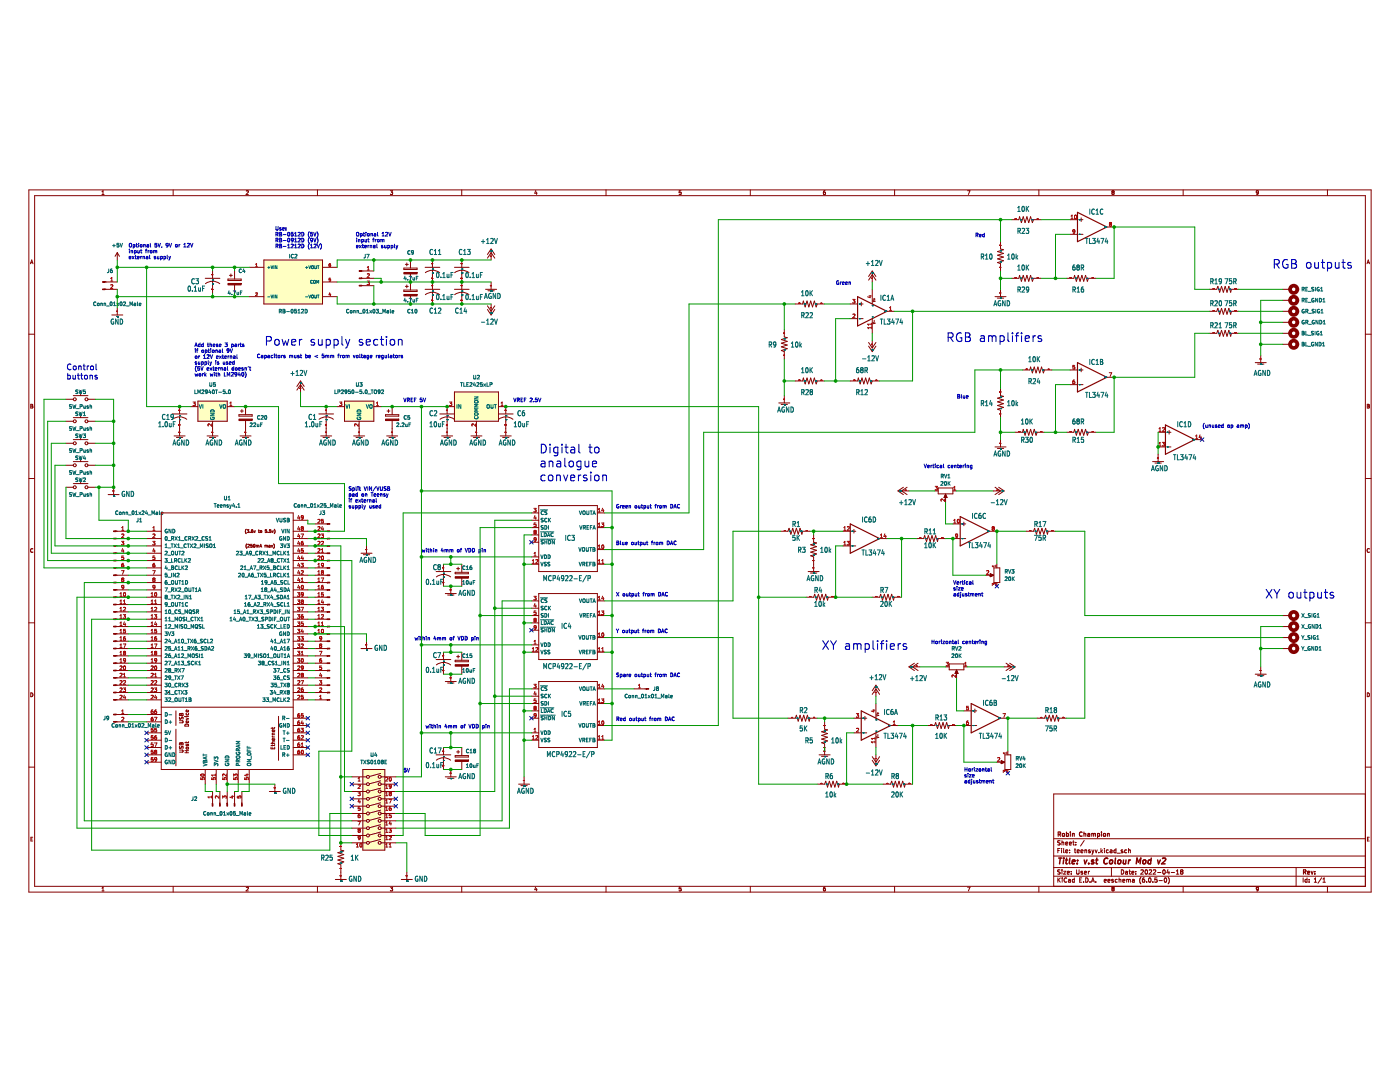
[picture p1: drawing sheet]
<svg xmlns="http://www.w3.org/2000/svg" width="279mm" height="216mm" viewBox="0 0 279 216" stroke-linecap="round" stroke-linejoin="round" font-family="sans-serif">
<path d="M0 32.1h279.4v183.8h-279.4z" fill-rule="evenodd" fill="#fff" stroke="#fff" stroke-width=".2"/>
<g fill="none" stroke="#840000" stroke-width=".2">
<path d="M5.8 37.9h267.8v140.1h-267.8zM6.9 39h265.6v137.9h-265.6zM20.3 38.8h.5M20.3 38.3l.3-.2v.7M34.6 37.9v1.1M49.1 38.1h.3l.2 .2-.5 .5h.5M63.4 37.9v1.1M77.9 38.1h.5l-.3 .2 .2 .1v.3h-.4M92.1 37.9v1.1M106.9 38l-.2 .6h.5M107.1 38.3v.5M120.9 37.9v1.1"/>
<path d="M135.9 38.1h-.3l-.1 .3h.4v.3h-.4M149.7 37.9v1.1M164.7 38.1l-.3 .1-.1 .5 .2 .1 .2-.1v-.3l-.4 .1M178.5 37.9v1.1M193.1 38.1h.5l-.3 .7M207.3 37.9v1.1M221.9 38.2l.2-.1 .2 .1M221.9 38.2v.1M221.9 38.2h.1M221.9 38.3h.1M222 38.3l.1 .1M222.1 38.4l-.2 .1 .2 .3 .2-.1-.1-.3"/>
<path d="M222.1 38.4h.1M222.3 38.2h.1M222.3 38.2l-.1 .2M236.1 37.9v1.1M250.7 38.4v-.3h.4v.5l-.3 .2M250.7 38.4l.1 .1M251.1 38.4l-.3 .1M264.9 37.9v1.1M6.1 52.6l.2-.7 .3 .7M6.2 52.4h.3M21 57.7h2.4M21 56.3h2.4"/>
<path d="M23.4 50.4v1.5M23.4 50.4l-.4 .7M23.4 50.4l.4 .7M41 55.5h2.9M42.4 56.1l-.7 .1-.7 .4M42.4 56.1l.8 .1 .7 .4M42.4 54.1v1.4M42.4 56.1v2.4M45.5 55.7h2.6v.3h-2.6zM45.8 55h.6M46.1 54.7v.5M46.8 54.1v1.6"/>
<path d="M46.8 56.9v1.6M49.7 59.2h3M49.7 53.3h3M52.7 51.9h11.7v8.8h-11.7zM64.4 59.2h2.9M64.4 53.3h2.9M64.4 56.3h2.9M72.2 55.5h2.4M72.2 57h2.4M72.2 54.1h2.4M80.6 53.5h2.6v.3h-2.6zM80.6 57.9h2.6v.3h-2.6z"/>
<path d="M80.9 52.8h.6M80.9 57.1h.6M81.2 52.5v.6M81.2 56.9v.5M81.9 51.9v1.6M81.9 54.7v3.2M81.9 59v1.7M84.8 57.7h3M84.8 53.3h3M86.3 58.3l-.7 .1-.7 .4M86.3 58.3l.8 .1 .6 .4M86.3 53.9l-.7 .2-.7 .3"/>
<path d="M86.3 53.9l.8 .1 .6 .4M86.3 51.9v1.4M86.3 53.9v3.8M86.3 58.3v2.4M90.7 57.7h2.9M90.7 53.3h2.9M92.2 58.3l-.8 .1-.7 .4M92.2 58.3l.7 .1 .7 .4M92.2 53.9l-.8 .2-.7 .3M92.2 53.9l.7 .1 .7 .4M92.2 51.9v1.4M92.2 53.9v3.8"/>
<path d="M92.2 58.3v2.4M96.9 57.7h2.2M97.3 50.8l.7-1.1 .7 1.1M97.4 58h1.2M98 50.4v1.5M98 56.3v1.4M98 50.4l-.7 1.1M98 50.4l.7 1.1M173.3 55.2l.8-1.1 .7 1.1M174.1 54.8v1.5M174.1 57.7v3M174.1 54.8l-.8 1.1"/>
<path d="M174.1 54.8l.7 1.1M174.2 60l.4 .1-.4 .1M174.3 59.7h.3M174.5 59.5v.3M198.6 59.2h2.2M199 59.5h1.3M199.7 48.2v1.5l.6 .1-1.2 .4 1.2 .4-1.2 .3 1.2 .4-1.2 .4 1.2 .3-1.2 .4 .6 .2v1.5M199.7 57.7v1.5M201.9 55.5h1.4l.2-.5 .3 1.1 .4-1.1 .4 1.1 .3-1.1 .4 1.1 .4-1.1 .3 1.1 .3-.6h1.4M201.9 43.8h1.4l.2-.6 .3 1.2 .4-1.2 .4 1.2 .3-1.2 .4 1.2 .4-1.2 .3 1.2 .3-.6h1.4M212.8 55.5h1.5l.2-.5 .3 1.1 .4-1.1 .3 1.1 .4-1.1 .4 1.1 .3-1.1 .4 1.1 .2-.6h1.5M213.6 43.8h1.4"/>
<path d="M213.6 46.8h1.4M215.4 43.8h.7M215.4 46.8h.7M215.8 43.5v.7M220.9 45.3h1.4M241.4 57.7h1.4l.2-.6 .4 1.2 .4-1.2 .3 1.2 .4-1.2 .4 1.2 .3-1.2 .4 1.2 .2-.6h1.4M256 59.9h1.5M256 57.7h1.5M272.8 52.6l.3-.7 .2 .7M272.9 52.4h.3M5.8 66.7h1.1M13.2 79.7h1.4"/>
<path d="M14.6 78.9h3M16.1 77.9v1M17.6 79.7h1.4M22.3 62.9h2.2M23.4 61.4v1.5M59.2 77.1l.8-1.1 .7 1.1M60 76.7l-.8 1.1M60 76.7l.7 1.1M60 76.7v1.5M90.7 78.2h8.8v5.9h-8.8zM97.3 61.8l.7 1.1 .7-1.1M97.3 61l.7 1.1"/>
<path d="M98 60.7v1.4M98.7 61l-.7 1.1M156.5 65.8v1.4l.6 .2-1.2 .4 1.2 .3-1.2 .4 1.2 .3-1.2 .4 1.2 .4-1.2 .3 .6 .3v1.4M156.5 78.9v1.5M158.7 60.7h1.5l.1-.6 .4 1.1 .4-1.1 .3 1.1 .4-1.1 .4 1.1 .3-1.1 .4 1.1 .2-.5h1.5M158.7 76h1.5l.1-.6 .4 1.2 .4-1.2 .3 1.2 .4-1.2 .4 1.2 .3-1.2 .4 1.2 .2-.6h1.5M169.7 60.7h1.5M169.7 63.6h1.5M169.7 76h1.5l.1-.6 .4 1.2 .3-1.2 .4 1.2 .4-1.2 .3 1.2 .4-1.2 .4 1.2 .2-.6h1.4M171.5 60.7h.7M171.5 63.6h.7M171.9 60.3v.7"/>
<path d="M173.3 69.1l.8 1.1 .7-1.1M173.3 68.3l.8 1.1M174.1 63.6v2.9M174.1 68v1.4M174.2 64.4l.4 .1-.4 .1M174.5 63.9v.3M174.8 68.3l-.7 1.1M177 62.1h1.5M199.7 77.5v1.4l.6 .2-1.2 .4 1.2 .3-1.2 .4 1.2 .4-1.2 .3 1.2 .4-1.2 .3 .6 .3v1.4M204.1 73.8h1.4l.2-.6 .3 1.2 .4-1.2 .4 1.2 .3-1.2 .4 1.2 .4-1.2 .3 1.2 .3-.6h1.4M213.6 73.8h1.4M213.6 76.7h1.4"/>
<path d="M215.4 73.8h.7M215.4 76.7h.7M215.8 73.5v.7M220.9 75.3h1.4M241.4 62.1h1.4l.2-.6 .4 1.2 .4-1.2 .3 1.2 .4-1.2 .4 1.2 .3-1.2 .4 1.2 .2-.6h1.4M241.4 66.5h1.4l.2-.6 .4 1.2 .4-1.2 .3 1.2 .4-1.2 .4 1.2 .3-1.2 .4 1.2 .2-.6h1.4M250.5 72.4h2.2M251 72.7h1.2M251.6 70.9v1.5M256 62.1h1.5M256 66.5h1.5M256 68.7h1.5"/>
<path d="M256 64.3h1.5M272.5 66.7h1.1M5.8 95.5h1.1M6.1 80.7l.4 .1-.1 .2 .2 .3-.2 .1h-.3zM6.1 81h.3M13.2 84.1h1.4M13.2 88.5h1.4M13.2 92.8h1.4M13.2 97.2h1.4M14.6 87.7h3M14.6 92.1h3M14.6 83.3h3"/>
<path d="M14.6 96.5h3M16.1 82.3v1M16.1 86.7v1M16.1 91.1v1M16.1 95.5v1M17.6 84.1h1.4M17.6 88.5h1.4M17.6 92.8h1.4M17.6 97.2h1.4M21.6 98.7h2.2M22.7 97.2v1.5M34.4 82.6h2.9"/>
<path d="M34.7 87h2.2M35.2 87.3h1.3M35.8 83.2l-.7 .1-.7 .4M35.8 83.2l.8 .1 .7 .4M35.8 81.1v1.5M35.8 83.2v3.8M38 81.1h1.5M39.5 80h5.8v4.1h-5.8zM41.3 87h2.2M41.8 87.3h1.3M42.4 84.1v2.9M45.3 81.1h1.5"/>
<path d="M47.7 82.7h2.6v.3h-2.6zM47.9 87h2.2M48 82h.6M48.3 81.7v.6M48.4 87.3h1.2M49 81.1v1.6M49 83.9v3.1M63.6 82.6h3M64 87h2.2M64.5 87.3h1.2M65.1 83.2l-.8 .1-.6 .4M65.1 83.2l.8 .1 .6 .4"/>
<path d="M65.1 81.1v1.5M65.1 83.2v3.8M67.3 81.1h1.5M68.8 80h5.8v4.1h-5.8zM70.6 87h2.2M71 87.3h1.3M71.7 84.1v2.9M74.6 81.1h1.5M76.9 82.7h2.7v.3h-2.7zM77.2 87h2.2M77.2 82h.6M77.5 81.7v.6"/>
<path d="M77.6 87.3h1.3M78.3 81.1v1.6M78.3 83.9v3.1M87.8 82.6h2.9M88.1 87h2.2M88.6 87.3h1.3M89.2 83.2l-.7 .1-.7 .4M89.2 83.2l.8 .1 .7 .4M89.2 83.2v3.8M90.7 81.1h-1.5v1.5M94 87h2.2M94.5 87.3h1.2"/>
<path d="M95.1 84.1v2.9M99.5 81.1h1.4v1.5M99.5 82.6h2.9M99.8 87h2.2M100.3 87.3h1.3M100.9 83.2l-.7 .1-.7 .4M100.9 83.2l.8 .1 .7 .4M100.9 83.2v3.8M155.4 80.4h2.2M155.9 80.7h1.3M179.9 98h1.5M179.9 98l1.1 .7"/>
<path d="M180.3 97.2l-1.1 .8 1.1 .7M181 97.2l-1.1 .8M186.5 98h.7M187.2 97.4h3v1.1h-3zM188.7 98.8v1.4M188.7 98.6l.3 .7h-.6zM190.2 98h.7M198.2 98h1.5M198.6 89.2h2.2M198.6 97.2l1.1 .8M199 89.5h1.3M199.3 97.2l1.1 .8-1.1 .7"/>
<path d="M199.7 87.7v1.5M199.7 98l-1.1 .7M202.6 86.3h1.5l.1-.6 .4 1.1 .3-1.1 .4 1.1 .4-1.1 .3 1.1 .4-1.1 .4 1.1 .2-.5h1.5M212.8 86.3h1.5l.2-.6 .3 1.1 .4-1.1 .3 1.1 .4-1.1 .4 1.1 .3-1.1 .4 1.1 .2-.5h1.5M230 92.1h2.2M230.5 92.4h1.3M231.1 89.2h1.5M231.1 86.3h1.5M231.1 90.6v1.5M233 89.2h.7M233 86.3h.7M233.3 85.9v.7"/>
<path d="M238.4 87.7h1.5M272.5 95.5h1.1M272.9 81h.2M273.2 80.7h-.3v.7h.4v-.2l-.2-.2M273.2 80.7h.1M273.2 81h-.1M273.2 80.7v.3M273.2 81h.1M6.6 109.5a.33 .33 0 0 0-.5 .3 .33 .33 0 0 0 .5 .3M23.2 110.4h2.4M23.2 107.5h2.4M23.2 106h2.4"/>
<path d="M23.2 114.8h2.4M23.2 116.2h2.4M23.2 113.3h2.4M23.2 119.2h2.4M23.2 117.7h2.4M23.2 111.9h2.4M23.2 108.9h2.4M29.3 110.4h2.9M29.3 107.5h2.9M29.3 106h2.9M29.3 114.8h2.9M29.3 116.2h2.9"/>
<path d="M29.3 113.3h2.9M29.3 119.2h2.9M29.3 117.7h2.9M29.3 111.9h2.9M29.3 108.9h2.9M32.2 102.3h26.3v51.2h-26.3zM49.1 105.6l-.1 .4 .1 .5M49.3 108.5l-.2 .4 .2 .5M49.3 105.7h.4l-.2 .2 .1 .1v.2h-.3M49.5 108.7l.2-.1 .1 .2-.4 .4h.4M49.9 106.2v.1M50.2 106l.1-.1 .2 .1-.1 .2h-.2"/>
<path d="M50.2 106.2h.1M50.3 108.9h.1M50.3 108.6h-.3v.3h.3M50.3 108.9v.3l-.3-.1M50.4 105.7l-.2 .1v.4M50.6 108.7l.1-.1a.27 .27 0 0 1 .2 .3 .27 .27 0 0 1-.3 .2zM50.7 105.9l.1 .4 .2-.4M51.2 108.9h.2M51.2 108.8v.4M51.4 108.9l.2-.1 .1 .4M51.4 108.9v.3M51.6 105.9h.2"/>
<path d="M51.6 105.7v.5l.2 .1M51.8 109.2l.2-.6 .2 .6M51.9 109h.3M52 106.2h.1M52 105.9v.3M52 105.9l.3 .1-.1 .2h-.2M52 105.9h.1M52.9 108.8v.4M52.9 108.8l.2 .1M52.9 108.8v.1M52.9 106.2h.1M53.1 108.9l.3-.1v.4"/>
<path d="M53.1 108.9v.3M53.2 105.7h-.3v.3h.4l-.1 .2h-.3M53.5 106.2h.1M53.7 108.8h.2v.4M53.9 108.9l-.3 .2 .3 .1M54.1 105.7h-.3v.3l.2-.1 .1 .3h-.3M54.1 108.8l.3 .4M54.3 105.9l.1 .4 .2-.4M54.4 108.8l-.3 .4M54.6 108.5l.2 .4-.2 .5M54.7 105.6l.2 .4-.2 .5M58.5 110.4h2.9"/>
<path d="M58.5 107.5h2.9M58.5 106h2.9M58.5 114.8h2.9M58.5 116.2h2.9M58.5 113.3h2.9M58.5 119.2h2.9M58.5 117.7h2.9M58.5 111.9h2.9M58.5 108.9h2.9M58.5 103.8h2.9M62.9 110.4h2.4M62.9 107.5h2.4"/>
<path d="M62.9 104.5h2.4M62.9 106h2.4M62.9 114.8h2.4M62.9 116.2h2.4M62.9 113.3h2.4M62.9 119.2h2.4M62.9 117.7h2.4M62.9 111.9h2.4M62.9 108.9h2.4M72 110.4h2.2M72.5 110.7h1.3M73.1 108.9v1.5"/>
<path d="M87 114h3M87.1 115.1l.7-.3 .7-.2v2.4M88.5 114.6l.8 .2 .6 .3M88.5 112.6v1.4M88.9 118.4h2.2M89.3 118.7h1.3M90 117v1.4M90.8 114.2h2.7v.3h-2.7zM91.1 113.5h.6M91.4 113.2v.6M92.2 112.6v1.6M92.2 115.4v1.6"/>
<path d="M106.1 119.9h1.4M106.1 102.3h1.4M106.1 103.8h1.4M106.1 111.1h1.4M106.1 112.6h1.4M106.1 105.3h1.4M106.1 106.7h1.4M106.1 108.2h1.4M107.5 100.9h11.7v13.1h-11.7zM107.5 118.4h11.7v13.2h-11.7zM119.2 119.9h1.5M119.2 102.3h1.5"/>
<path d="M119.2 109.7h1.5M119.2 112.6h1.5M119.2 105.3h1.5M155.8 106h1.5l.2-.6 .3 1.2 .4-1.2 .4 1.2 .3-1.2 .4 1.2 .4-1.2 .3 1.2 .2-.6h1.4M160.9 119.2h1.5l.2-.6 .4 1.2 .3-1.2 .4 1.2 .4-1.2 .3 1.2 .4-1.2 .4 1.2 .1-.6h1.5M161.3 114h2.2M161.7 114.3h1.3M162.4 106.7v1.5l.6 .1-1.2 .4 1.2 .4-1.2 .3 1.2 .4-1.2 .4 1.2 .3-1.2 .4 .6 .2v2.9M168.2 106h1.5M168.2 108.9h1.5M170.1 106h.7M170.1 108.9h.7"/>
<path d="M170.4 105.6v.8M174.1 119.2h1.4l.3-.6 .3 1.2 .4-1.2 .4 1.2 .3-1.2 .4 1.2 .4-1.2 .3 1.2 .2-.6h1.4M175.5 107.5h1.5M182.9 107.5h1.4l.2-.6 .4 1.2 .4-1.2 .3 1.2 .4-1.2 .4 1.2 .3-1.2 .4 1.2 .1-.6h1.5M190.2 107.5h1.4M190.2 104.5h1.4M192 107.5h.7M192 104.5h.7M192.4 104.2v.7M196.8 114.8h1.3M197.5 106h1.4M197.6 114.5l.7 .3-.7 .3z"/>
<path d="M198.4 113.3h1.1v2.9h-1.1zM198.9 112.6v.7M198.9 116.2v.8M204.8 106h1.5l.2-.6 .3 1.2 .4-1.2 .4 1.2 .3-1.2 .4 1.2 .4-1.2 .3 1.2 .2-.6h1.4M273.3 109.5a.33 .33 0 0 0-.5 .3 .33 .33 0 0 0 .5 .3M5.8 124.3h1.1M6.1 138.3a.38 .38 0 0 1 .5 .3 .38 .38 0 0 1-.5 .4zM23.2 129.4h2.4M23.2 125h2.4M23.2 139.6h2.4M23.2 138.2h2.4M23.2 136.7h2.4"/>
<path d="M23.2 135.3h2.4M23.2 133.8h2.4M23.2 132.3h2.4M23.2 130.9h2.4M23.2 127.9h2.4M23.2 126.5h2.4M23.2 123.6h2.4M23.2 122.1h2.4M23.2 120.6h2.4M29.3 129.4h2.9M29.3 125h2.9M29.3 139.6h2.9"/>
<path d="M29.3 138.2h2.9M29.3 136.7h2.9M29.3 135.3h2.9M29.3 133.8h2.9M29.3 132.3h2.9M29.3 130.9h2.9M29.3 127.9h2.9M29.3 126.5h2.9M29.3 123.6h2.9M29.3 122.1h2.9M29.3 120.6h2.9M33.6 138.2h.1"/>
<path d="M58.5 129.4h2.9M58.5 125h2.9M58.5 139.6h2.9M58.5 138.2h2.9M58.5 136.7h2.9M58.5 135.3h2.9M58.5 133.8h2.9M58.5 132.3h2.9M58.5 130.9h2.9M58.5 127.9h2.9M58.5 126.5h2.9M58.5 123.6h2.9"/>
<path d="M58.5 122.1h2.9M58.5 120.6h2.9M62.9 129.4h2.4M62.9 125h2.4M62.9 139.6h2.4M62.9 138.2h2.4M62.9 136.7h2.4M62.9 135.3h2.4M62.9 133.8h2.4M62.9 132.3h2.4M62.9 130.9h2.4M62.9 127.9h2.4"/>
<path d="M62.9 126.5h2.4M62.9 123.6h2.4M62.9 122.1h2.4M62.9 120.6h2.4M72 129.4h2.2M73.1 127.9v1.5M87 131.6h3M88.5 132.2l-.7 .1-.7 .4M88.5 132.2l.8 .1 .6 .4M88.5 130.1v1.5M88.5 132.2v2.3M88.9 136h2.2"/>
<path d="M89.3 136.3h1.3M90 134.5v1.5M90.8 131.8h2.7v.2h-2.7zM91.1 131h.6M91.4 130.7v.6M92.2 130.1v1.7M92.2 132.9v1.6M106.1 124.3h1.4M106.1 122.8h1.4M106.1 137.5h1.4M106.1 138.9h1.4M106.1 128.7h1.4"/>
<path d="M106.1 130.1h1.4M106.1 121.4h1.4M106.1 125.8h1.4M107.5 136h11.7v13.2h-11.7zM119.2 122.8h1.5M119.2 127.2h1.5M119.2 137.5h1.5M119.2 130.1h1.5M126.5 137.5h2.5M174.1 137.8l.7-1.1 .7 1.1M174.8 137.5l-.7 1.1M174.8 137.5l.7 1.1"/>
<path d="M174.8 137.5v1.4M182.1 133.1l1.1 .7M182.1 133.1h1.5M182.5 132.3l-1.1 .8 1.1 .7M183.2 132.3l-1.1 .8M188.7 133.1h.7M189.4 132.5h3v1.2h-3zM190.9 133.9v1.4M190.9 133.7l.3 .7h-.6zM192.4 133.1h.7M200.4 133.1h1.5M200.8 132.3l1.1 .8"/>
<path d="M201.5 132.3l1.1 .8-1.1 .7M201.9 133.1l-1.1 .7M250.5 134.5h2.2M251 134.8h1.2M251.6 133.1v1.4M256 122.8h1.5M256 129.4h1.5M256 127.2h1.5M256 125h1.5M272.5 124.3h1.1M272.9 138.3a.38 .38 0 0 1 .4 .3 .38 .38 0 0 1-.4 .4zM5.8 153.1h1.1"/>
<path d="M23.2 144h2.4M23.2 142.6h2.4M29.3 152.1h2.9M29.3 150.6h2.9M29.3 149.2h2.9M29.3 146.2h2.9M29.3 147.7h2.9M29.3 144h2.9M29.3 142.6h2.9M32.2 141.1h26.3M35.1 141.8v3M35.1 145.5v7.3"/>
<path d="M35.8 143.8h.6l.1 .2-.1 .2h-.6M35.8 149.7h.6l.1 .1-.1 .3h-.6M35.8 143.1v.3l.1 .1 .4-.4h.2v.4M35.8 148.9v.3l.1 .1 .4-.3h.2v.3M35.9 142.4l.3 .1 .1-.2 .2 .1v.4h-.7zM35.9 148.3l.3 .1 .1-.2h.2v.4h-.7zM36.2 142.5v.3M36.2 148.4v.2M36.9 143h.1M36.9 150.2h.7M36.9 149.8h.7M36.9 144.6a.39 .39 0 0 1 .5-.1 .39 .39 0 0 1 .2 .4h-.7z"/>
<path d="M37.1 148v.3M37.1 143.3l.5 .1-.5 .2M37.1 143h.5M37.2 142.3l.1 .4 .3-.1v-.3M37.2 149.2l.3-.1 .1 .2-.3 .2zM37.2 148.5v.3M37.2 149.8v.4M37.2 148.8h.1M37.3 148.8l.2-.3 .1 .3M37.6 141.7l-.1 .3h-.3v-.3h.1l.1 .3M37.6 143.9l-.1 .3h-.3v-.3l.1-.1 .1 .4M37.6 148l-.1 .2h-.6"/>
<path d="M41 153.5v3M42.4 157.9v2.5M43.2 153.5v3M43.9 157.9v2.5M45.3 153.5v3M45.3 157.9v2.5M46.8 157.9v2.5M47.5 153.5v3M48.3 157.9v2.5M49.7 153.5v3M53.8 157.9h2.2M54.1 149.1v.3h.7v-.3"/>
<path d="M54.1 148.3h.7M54.3 145.1v.3M54.3 146.8l.2 .3M54.3 148.6v.3M54.3 147.1h.5M54.3 146.6h.5M54.4 146.6h.1M54.4 149.2v.2M54.8 145.7l-.1 .3-.3-.1v-.2l.1-.1 .1 .4M54.8 147.4l-.1 .3h-.3v-.3h.1l.1 .3M54.8 145.1l-.1 .2h-.6M54.8 148.6l-.1 .2h-.6"/>
<path d="M54.8 146.3h-.4v.3M54.8 148l-.4 .1v.2M54.9 156.5v1.4M55.6 142.9v8.8M58.5 150.6h2.9M58.5 144.8h2.9M58.5 143.3h2.9M58.5 149.2h2.9M58.5 146.2h2.9M58.5 147.7h2.9M70.2 155h2.9M70.2 159.4h2.9"/>
<path d="M70.2 157.9h2.9M70.2 156.5h2.9M72.4 153.5h4.4v16.1h-4.4zM76 158.7l-2.3 .6M76 157.3l-2.3 .6M76 155.8l-2.3 .6M76 154.3l-2.3 .6M76.1 155h2.9M76.1 159.4h2.9M76.1 157.9h2.9M76.1 156.5h2.9M87 150.6h3"/>
<path d="M87.1 151.7l.7-.4 .7-.1v2.3M88.5 151.2l.8 .1 .6 .4M88.5 149.2v1.4M88.9 155h2.2M89.3 155.3h1.3M90 153.5v1.5M90.8 150.8h2.7v.3h-2.7zM91.1 150h.6M91.4 149.7v.6M92.2 149.2v1.6M92.2 151.9v1.6M103.5 156.5h2.2"/>
<path d="M104 156.8h1.2M104.6 155v1.5M106.1 141.8h1.4M106.1 143.3h1.4M106.1 146.2h1.4M106.1 147.7h1.4M106.1 140.4h1.4M119.2 144.8h1.5M119.2 147.7h1.5M119.2 140.4h1.5M157.3 143.3h1.4l.2-.6 .4 1.2 .4-1.2 .3 1.2 .4-1.2 .4 1.2 .3-1.2 .4 1.2 .1-.6h1.5M163.1 156.5h1.5l.2-.6 .4 1.2 .3-1.2 .4 1.2 .4-1.2 .3 1.2 .4-1.2 .3 1.2 .2-.6h1.5"/>
<path d="M163.5 150.6h2.2M163.9 150.9h1.3M164.6 144v1.5l.6 .1-1.2 .4 1.2 .4-1.2 .3 1.2 .4-1.2 .4 1.2 .3-1.2 .4 .6 .2v2.2M170.4 143.3h1.5M170.4 146.2h1.5M172.2 143.3h.8M172.2 146.2h.8M172.6 142.9v.8M174.1 151.7l.7 1.1 .7-1.1M174.1 151l.7 1.1M174.8 140.4v2.9M174.8 146.2v3"/>
<path d="M174.8 150.6v1.5M174.9 142.6l.5 .1-.5 .2M174.9 147l.5 .1-.5 .2M175 142.3h.4M175.2 142.2v.3M175.2 146.6v.3M175.5 151l-.7 1.1M176.3 156.5h1.4l.3-.6 .3 1.2 .4-1.2 .3 1.2 .4-1.2 .4 1.2 .3-1.2 .4 1.2 .2-.6h1.4M177.7 144.8h1.5M185 144.8h1.5l.2-.6 .4 1.2 .4-1.2 .3 1.2 .4-1.2 .4 1.2 .3-1.2 .4 1.2 .1-.6h1.5M192.4 144.8h1.4M192.4 141.8h1.4"/>
<path d="M194.2 144.8h.7M194.2 141.8h.7M194.6 141.5v.7M198.9 152.1h1.4M199.7 143.3h1.4M199.8 151.8l.7 .3-.7 .3zM200.6 150.6h1.1v2.9h-1.1zM201.1 149.9v.7M201.1 153.5v.8M207 143.3h1.5l.2-.6 .3 1.2 .4-1.2 .4 1.2 .3-1.2 .4 1.2 .4-1.2 .3 1.2 .2-.6h1.4M272.5 158.4h-62.2v18.5M272.5 153.1h1.1"/>
<path d="M6.2 167.4h.2M6.5 167.1h-.3v.7h.3M20.3 177.2l.3-.2v.8M20.3 177.8h.5M34.6 176.9v1.1M49.1 177.1l.3-.1 .2 .2-.5 .6h.5M63.4 176.9v1.1M66.9 175.5h2.2M68 168.2v1.4l.6 .2-1.2 .3 1.2 .4-1.2 .4 1.2 .3-1.2 .4 1.2 .4-1.2 .3 .6 .3v2.9M70.2 168.2h2.9M70.2 166.7h2.9M70.2 165.2h2.9"/>
<path d="M70.2 163.8h2.9M70.2 162.3h2.9M70.2 160.9h2.9M76 167.5l-2.3 .6M76 166l-2.3 .6M76 164.6l-2.3 .6M76 163.1l-2.3 .6M76 161.7l-2.3 .6M76 160.2l-2.3 .6M76.1 168.2h2.9M76.1 166.7h2.9M76.1 165.2h2.9"/>
<path d="M76.1 163.8h2.9M76.1 162.3h2.9M76.1 160.9h2.9M77.9 177h.5l-.3 .3 .2 .1v.3h-.4M80.1 175.5h2.2M81.2 174v1.5M92.1 176.9v1.1M106.9 177l-.2 .5h.5M107.1 177.3v.5M120.9 176.9v1.1M135.5 177.7h.4M135.9 177h-.3l-.1 .4 .4-.1v.4"/>
<path d="M135.9 177.7h.1M149.7 176.9v1.1M164.3 177.5l.4-.2v.4M164.4 177.1l-.1 .5 .4 .1M164.5 177.1h-.1M164.7 177l-.2 .1M164.7 177.7h.1M178.5 176.9v1.1M193.1 177h.5l-.3 .8M207.3 176.9v1.1M210.3 174.8h62.2M210.3 173.1h62.2"/>
<path d="M210.3 170.8h62.2M210.3 167.4h62.2M211.1 175.2v.8M211.1 169.7h.3M211.2 175.5l.4 .5M211.5 169.3h-.4v.9M211.6 173.6h-.5a.36 .36 0 0 0 .4 .5v.3h-.4M211.6 167.8h-.5a.36 .36 0 0 0 .4 .5v.3h-.4M211.6 175.2l-.5 .5M211.9 169.3v.1M211.9 169.6v.6M211.9 168.1h.4v.5"/>
<path d="M211.9 167.7v.9M211.9 173.6h.1M211.9 173.9v.5M212 175.2v.1M212 175.5v.5M212.3 173.9h.4l-.4 .5h.4M212.3 169.3v.7l.1 .2M212.7 169.9l.4-.1-.1-.2-.3 .1v.4h.3M212.7 168.3l.4-.1-.1-.1-.3 .1v.4h.3M212.9 175.3a.38 .38 0 0 0-.6 .3 .38 .38 0 0 0 .6 .4M213 174.1h.4v-.2l-.4 .1v.4h.4M213.3 175.5l.3 .1v.4h-.3v-.2l.3-.1"/>
<path d="M213.4 168.3l.4-.1v-.1l-.4 .1 .1 .4h.3M213.5 169.6v.1M213.5 170.1v.1M213.8 173.9v.1M213.8 174.3v.1M214.1 168h.3M214.2 167.7v.8l.2 .1M214.4 175.2v.8h-.3l-.1-.5h.4M214.4 169.6h.3M214.5 169.3v.7l.2 .2M214.7 168.1v.1M214.7 168.5v.1"/>
<path d="M214.9 173.6v.7l.1 .1 .4-.1v-.7M215 169.9l.4-.1v-.2l-.4 .1v.4h.4M215.5 175.6h.3M215.7 169.9l.4-.1v-.2l-.4 .1 .1 .4h.3M215.9 175.2h-.4v.8h.4M216.1 173.9l-.4 .1 .4 .2v.2h-.4M216.2 176h.1M216.4 167.7l-.8 1.1M216.4 174.1h.4v-.2l-.4 .1 .1 .4h.3M216.5 169.7l.3-.1 .1 .6M216.5 169.6v.6M216.7 175.2a.44 .44 0 0 1 .5 .4 .44 .44 0 0 1-.5 .4z"/>
<path d="M217.2 173.9v.5M217.2 169.8l.4 .2-.1 .2-.3-.1M217.2 169.7v.1M217.5 173.9l-.3 .1M217.5 176h.1M217.6 169.6l-.4 .1M217.8 176l.3-.8 .3 .8M217.9 175.8h.4M217.9 169.6l.2 .6M218.1 170.2l-.2 .3M218.3 169.6l-.2 .6M218.6 169.6l.2 .6 .2-.6"/>
<path d="M218.7 176h.1M219.3 170.1v.1M219.7 169.3v.9M219.8 169.8l.2 .4M220 169.6l-.3 .3M220.4 175.8l.4-.1-.1-.2-.3 .1v.4h.3M220.4 169.3v.1M220.4 169.6v.6M221.1 175.8l.4-.1v-.2l-.4 .1 .1 .4h.3M221.2 169.6h-.3l-.1 .2 .1 .3h.3M221.6 169.6h.3v.6M221.8 173.1v1.7"/>
<path d="M221.9 169.8l-.4 .2 .1 .2 .3-.1M221.9 177.1l.2 .2M221.9 177.7h.1M222 177.1h.3l-.1 .2M222 177.1h-.1M222.1 177.3l-.2 .4M222.1 177.3h.1M222.2 175.5l-.3 .1 .3 .2v.2h-.3M222.2 177.3l.1 .4h-.3M222.7 169.6h-.2l-.2 .2 .1 .3h.3M222.7 169.3v.9M222.9 170.2h.7"/>
<path d="M223 175.5h-.3l-.1 .1v.4h.4M223.3 175.5h.4v.5M223.3 175.2v.8M223.7 169.7v.1M223.7 169.8l.4 .2-.1 .2-.3-.1M223.8 173.6a.44 .44 0 0 1 .5 .4 .44 .44 0 0 1-.5 .4zM224.1 175.8l.4-.1-.1-.2-.3 .1v.4h.3M224.1 169.6l-.4 .1M224.6 173.9h.4v.5M224.9 175.5h.2l.1 .1M224.9 169.6h-.3l-.2 .2 .1 .3h.4M224.9 175.5v.5"/>
<path d="M225 174.1l-.4 .1 .1 .2h.3M225.2 175.6l.4-.1v.5M225.2 169.3v.9M225.2 175.6v.4M225.2 169.7l.4-.1v.6M225.3 173.9h.3M225.4 173.6v.7l.2 .1M225.9 174.1h.4v-.2l-.4 .1v.4h.4M226 175.5l.4 .1v.4h-.3l-.1-.2 .4-.1M226.7 174.3v.1M226.7 173.9v.1M227.7 175.1a.99 .99 0 0 0 0 1.3"/>
<path d="M227.7 173.6h.3l.2 .2-.5 .6h.5M227.7 173.6h.1M228.4 175.2l-.4 .2v.5l.1 .1h.3v-.5h-.3l-.1 .2M228.6 173.6a.39 .39 0 0 1 .4 .4 .39 .39 0 0 1-.4 .4l-.1-.3zM228.8 176h.1M228.9 173.6h.1M229.3 175.3l.1-.1a.42 .42 0 0 1 .3 .4 .42 .42 0 0 1-.4 .4l-.1-.3zM229.4 173.6h.3l.1 .2-.5 .6h.5M229.4 173.6h-.1M230 176h.1M230.2 173.6h.3l.2 .2-.6 .6h.6M230.9 175.2h-.4l-.1 .4 .5-.1v.5h-.5"/>
<path d="M231 174.1h.7M231.3 175.7h.7M232.1 173.6h.2a.42 .42 0 0 1 .3 .4 .42 .42 0 0 1-.4 .4l-.1-.3zM232.4 175.3l.1-.1a.42 .42 0 0 1 .4 .4 .42 .42 0 0 1-.4 .4l-.2-.3zM233.1 173.5l-.2 .6h.5M233.1 175.1a.99 .99 0 0 1 0 1.3M233.3 173.9v.5M233.7 174.1h.7M234.8 174.4h.5M234.8 173.8l.2-.2v.8M235.8 173.9l-.2-.1 .2-.2 .3 .1-.2 .2M235.8 173.9l-.2 .2 .2 .3 .3-.1-.2-.4"/>
<path d="M235.8 173.9h.1M236.1 176.9v1.1M250.7 177.1l.1 .4 .3-.2M250.8 177.1l.3 .1-.1 .5M250.8 177.1h-.1M251 177.7l-.2 .1M251 177.7h.1M258.7 173.1v3.8M260.1 175.2v.8M260.8 175.2v.8h-.3v-.5h.3M261.2 176h.1M261.3 175.5h.1"/>
<path d="M261.3 175.5h-.1M262.3 176h.5M262.3 175.4l.2-.2v.8M263.8 175.1l-.8 1.1M264 176h.5M264 175.4l.3-.2v.8M264.9 176.9v1.1M272.9 167.4h.3M273.3 167.1h-.4v.7h.4"/>
<circle cx="14.9" cy="79.7" r=".29"/>
<circle cx="17.3" cy="79.7" r=".29"/>
<circle cx="14.9" cy="88.5" r=".29"/>
<circle cx="14.9" cy="84.1" r=".29"/>
<circle cx="14.9" cy="97.2" r=".29"/>
<circle cx="14.9" cy="92.8" r=".29"/>
<circle cx="17.3" cy="92.8" r=".29"/>
<circle cx="17.3" cy="97.2" r=".29"/>
<circle cx="17.3" cy="84.1" r=".29"/>
<circle cx="17.3" cy="88.5" r=".29"/>
<circle cx="73.4" cy="159.4" r=".29"/>
<circle cx="73.4" cy="157.9" r=".29"/>
<circle cx="73.4" cy="155" r=".29"/>
<circle cx="73.4" cy="156.5" r=".29"/>
<circle cx="75.8" cy="156.5" r=".29"/>
<circle cx="75.8" cy="157.9" r=".29"/>
<circle cx="75.8" cy="155" r=".29"/>
<circle cx="75.8" cy="159.4" r=".29"/>
<circle cx="73.4" cy="166.7" r=".29"/>
<circle cx="73.4" cy="165.2" r=".29"/>
<circle cx="73.4" cy="168.2" r=".29"/>
<circle cx="73.4" cy="163.8" r=".29"/>
<circle cx="73.4" cy="162.3" r=".29"/>
<circle cx="73.4" cy="160.9" r=".29"/>
<circle cx="75.8" cy="163.8" r=".29"/>
<circle cx="75.8" cy="160.9" r=".29"/>
<circle cx="75.8" cy="168.2" r=".29"/>
<circle cx="75.8" cy="165.2" r=".29"/>
<circle cx="75.8" cy="162.3" r=".29"/>
<circle cx="75.8" cy="166.7" r=".29"/>
</g>
<g fill="none" stroke="#840000" stroke-width=".22">
<path d="M211.2 166.5l.4-.1v-.3l-.4-.1v.9M211.4 166.5l.3 .4M212 166.4h.4v.4h-.4zM212.8 166.3h.3l.1 .2v.3h-.4M212.8 166v.9M213.6 166v.1M213.6 166.3v.6M214 166.4l.4-.1v.6M214 166.3v.6M216 166.1a.38 .38 0 0 0-.6 .3 .38 .38 0 0 0 .6 .4M216.3 166.4l.4-.1v.6M216.3 166v.9"/>
<path d="M217.1 166.3h.3l.1 .6M217.5 166.5l-.4 .2 .1 .2 .3-.1M217.9 166.4l.2-.1 .2 .1M217.9 166.3v.6M218.3 166.4l.3-.1v.6M218.3 166.4v.5M219 166.3h.3l.2 .2-.1 .3h-.4M219 166.3v.9M219.8 166v.1M219.8 166.3v.6M220.2 166.4h.4v.4h-.4zM221 166.4l.3-.1 .1 .6"/>
<path d="M221 166.3v.6M260.1 174h.4l.1-.4h-.5v.8M260.3 174l.3 .4M261 174.1h.4l-.1-.2-.3 .1v.4h.3M261.7 173.9l.2 .5 .2-.5M262.4 174.3v.1M262.4 173.9v.1"/>
</g>
<g fill="none" stroke="#840000" stroke-width=".3">
<path d="M211.3 171.2h.6M211.6 171.2l-.1 1.2M212.3 171.6l-.1 .8M212.3 171.2v.1M212.7 171.6h.4M212.9 171.2l-.2 1 .3 .2M213.5 171.2l-.1 1 .1 .2M214 172l.5-.1v-.2l-.3-.1-.2 .2v.5h.4M215 172.3v.1M215.1 171.7l-.1 .1M216.4 171.6l.2 .8 .3-.8M217.3 172.3v.1"/>
<path d="M218.3 171.7l-.3-.1-.2 .2 .4 .2v.3h-.4M218.7 171.6h.4M218.9 171.2l-.1 1 .2 .2M221.1 171.3a.55 .55 0 0 0-.8 .3 .55 .55 0 0 0 .4 .8l.3-.1M221.5 171.7l.2-.1 .3 .1-.1 .6h-.4zM222.6 171.2l-.1 1 .2 .2M223.2 171.7l.1-.1 .4 .1-.2 .6h-.4zM224.2 171.6v.7h.4M224.7 171.6l-.1 .8M225.3 171.6l-.1 .8M225.6 171.6l-.4 .2M226.8 172.4l.1-1.2 .3 .8 .5-.8-.2 1.2"/>
<path d="M228.2 171.7l.1-.1 .4 .1-.2 .6h-.4zM229.7 171.7l-.3-.1-.3 .2 .1 .5h.4M229.8 171.2l-.2 1.2M231 171.6l.2 .8 .4-.8M232 171.3l.4-.1 .2 .3-.8 .9h.7"/>
</g>
<g fill="none" stroke="#840000" stroke-width=".73">
<circle cx="258.2" cy="57.7" r=".73"/>
<circle cx="258.2" cy="59.9" r=".73"/>
<circle cx="258.2" cy="68.7" r=".73"/>
<circle cx="258.2" cy="64.3" r=".73"/>
<circle cx="258.2" cy="66.5" r=".73"/>
<circle cx="258.2" cy="62.1" r=".73"/>
<circle cx="258.2" cy="122.8" r=".73"/>
<circle cx="258.2" cy="125" r=".73"/>
<circle cx="258.2" cy="127.2" r=".73"/>
<circle cx="258.2" cy="129.4" r=".73"/>
</g>
<g fill="none" stroke="#006464" stroke-width=".2">
<path d="M21.7 53.7v.6l-.3 .1M22.4 53.7l-.4 .1v.5l.2 .1 .2-.1v-.3l-.4 .1M22.5 49h.5M22.7 48.7v.6M23.7 48.6h-.3l-.1 .3h.4v.3h-.4M24 48.6l.2 .7 .3-.7M37.6 57.1h.1a.58 .58 0 0 1 0 1 .76 .76 0 0 1-.1-1zM38.4 58v.1M38.8 58.1h.5M38.8 57.4l.2-.3v1M38.8 55.7a.46 .46 0 0 0-.6 .4 .46 .46 0 0 0 .6 .5v-.1M39.1 55.6h.5l-.3 .4 .3 .1v.4h-.5"/>
<path d="M39.6 57.4l.1 .7 .3-.1M40 57.4v.7M40.4 57.6h.3M40.8 57.1h-.4v1M42.4 55.9h.1M42.4 56.7h.1M45.7 58l-.2 .5h.5M45.9 58.3v.5M46.2 58.8h.1M46.5 58.1h.5l-.3 .7M47.3 58.3v.5h.3M47.6 58.3v.5"/>
<path d="M47.6 58.7v.1M48 58.4h.2M48.2 53.7a.32 .32 0 0 0-.5 .3 .32 .32 0 0 0 .5 .3M48.3 58.1h-.3v.7M48.6 53.6l-.1 .6h.4M48.8 53.9v.5M53.4 53.4h.5M53.4 59.2h.5M53.7 53.2v.4M54.1 53l.2 .6 .2-.6M54.1 58.9l.2 .6 .2-.6M54.7 53v.6"/>
<path d="M54.7 58.9v.6M55.3 53v.6l-.4-.6v.6M55.3 58.9v.6l-.4-.6v.6M57.8 50.7v.8M58.6 50.8a.32 .32 0 0 0-.5 .3 .32 .32 0 0 0 .5 .3M58.8 50.8l.3-.1 .2 .3-.5 .5h.5M61 53.4h.4M61 59.2h.4M61.2 53.2v.4M61.6 58.9l.2 .6 .2-.6M61.6 53l.2 .6 .2-.6M62.2 59h.3v.4h-.3z"/>
<path d="M62.3 56a.26 .26 0 0 0-.3 .2 .26 .26 0 0 0 .3 .3M62.8 53l.1 .6 .3-.1v-.5M62.8 58.9v.5M62.8 59.4h.1M62.9 59.4h.2M63.1 59.4h.1M63.2 58.9l-.1 .5M63.2 56.5v-.6l.2 .5 .2-.5v.6M63.3 58.9h.4M63.3 53h.4M63.5 53v.6M63.5 58.9v.6"/>
<path d="M72.9 50.7v.7l-.3 .1M73.2 50.7h.5l-.3 .8M80.8 59.5l-.2 .5h.5M80.8 55.1l-.2 .5h.5M81 55.4v.5M81 59.8v.5M81.4 55.8v.1M81.7 59.5h.4l-.3 .8M81.7 55.1h.4l-.3 .8M81.8 50.1a.32 .32 0 0 0-.4 .3 .32 .32 0 0 0 .4 .3M82.4 59.8l.1 .4h.2M82.4 55.4l.1 .4h.2"/>
<path d="M82.5 50.3l-.3 .1-.1-.3 .3-.1 .1 .2v.4l-.3 .1M82.7 55.4v.5M82.7 59.8v.5M83.1 59.9h.2M83.1 55.5h.2M83.4 59.5h-.3v.8M83.4 55.1h-.3v.8M86.3 58.1h.1M86.3 58.9h.1M86.3 53.7h.1M86.3 54.5h.1M86.3 49.9v-.1a.46 .46 0 0 0-.5 .5 .46 .46 0 0 0 .5 .4"/>
<path d="M86.7 50.1l.2-.3v1M86.7 50.8h.5M87.2 54.4h.1a.58 .58 0 0 1 0 1 .76 .76 0 0 1-.1-1zM87.2 58.8h.1a.58 .58 0 0 1 0 1 .76 .76 0 0 1-.1-1zM87.5 50.8h.5M87.5 50.1l.2-.3v1M88 55.3v.1M88 59.7v.1M88.4 59.8h.5M88.4 54.7l.2-.3v1M88.4 59.1l.2-.3v1M88.4 55.4h.5"/>
<path d="M89.2 59.1l.1 .6h.3M89.2 54.7l.1 .6h.3M89.6 54.7v.7M89.6 59.1v.7M90 59.2h.3M90 54.9h.3M90.4 58.8h-.4v1M90.4 54.4h-.4v1M92.2 58.1h.1M92.2 58.9h.1M92.2 53.7h.1M92.2 54.5h.1"/>
<path d="M92.2 49.9l-.1-.1a.46 .46 0 0 0-.5 .5 .46 .46 0 0 0 .5 .4h.1M92.5 50.8h.5M92.5 50.1l.3-.3v1M93.1 54.4h.1a.58 .58 0 0 1 0 1 .76 .76 0 0 1-.1-1zM93.1 58.8h.1a.58 .58 0 0 1 0 1 .76 .76 0 0 1-.1-1zM93.3 49.8h.5l-.2 .4 .2 .1v.4h-.5M93.8 59.7v.1M93.8 55.3v.1M94.2 54.7l.3-.3v1M94.2 59.1l.3-.3v1M94.2 59.8h.5M94.2 55.4h.5"/>
<path d="M95.1 59.1v.6h.4M95.1 54.7v.6h.4M95.5 54.7v.7M95.5 59.1v.7M95.9 59.2h.3M95.9 54.9h.3M96.1 48.2h.6M96.3 58.8h-.4v1M96.3 54.4h-.4v1M96.4 47.8v.8M96.7 59.6l.3-1.1 .3 1.1M96.8 59.3h.4"/>
<path d="M97.1 48.6h.5M97.1 47.9l.3-.3v1M97.9 47.7l.4-.1 .1 .3-.5 .7h.5M98 58.1h.1M98 50.1h.1M98 58.6a.46 .46 0 0 0-.5 .5 .46 .46 0 0 0 .5 .4l.1-.4h-.2M98.7 47.6l.3 1 .3-1M98.9 58.5v1.1l-.5-1.1v1.1M99.3 58.5a.51 .51 0 0 1 .5 .6 .51 .51 0 0 1-.5 .5zM160 58.3l.2-.3v1M160 59h.5M160.9 58h.1a.58 .58 0 0 1 0 1 .76 .76 0 0 1-.1-1z"/>
<path d="M161.7 58v1M161.8 58.4l.4 .6M162.2 58l-.5 .6M172.9 52.6h.6M173.2 52.2v.8M173.9 53h.5M173.9 52.3l.3-.3v1M174.1 54.5h.1M174.7 52.1l.4-.1 .1 .3-.5 .7h.5M175.5 52l.3 1 .3-1M175.8 58.9v1M176.7 59a.46 .46 0 0 0-.5 .4 .46 .46 0 0 0 .5 .5v-.1"/>
<path d="M177 59.9h.5M177 59.2l.3-.3v1M177.8 59.9l.3-1 .3 1M177.9 59.6h.4M195.8 51.2h.5v-.5h-.5v1M196 51.2l.3 .5M196.7 51.7h.5M196.7 51l.2-.3v1M197.6 50.7h.1a.58 .58 0 0 1 0 1 .76 .76 0 0 1-.1-1zM199.7 59.5h.1M199.7 52.3h.1M199.7 50h.1"/>
<path d="M201.1 51.7h.5M201.1 51l.2-.3v1M202 50.7h.1a.58 .58 0 0 1 0 1 .76 .76 0 0 1-.1-1zM202.8 50.7v1M202.9 51.3l.2 .4M203.1 53.9h.5M203.1 41.5l.3-.3v1M203.1 53.2l.3-.3v1M203.1 42.2h.5M203.1 51l-.3 .4M203.2 46.1l.4-.1v-.4h-.4v1M203.2 57.8h.4v-.5h-.4v1"/>
<path d="M203.4 57.8l.2 .5M203.4 46.1l.2 .5M203.7 55.5h.1M203.7 43.8h.1M204 57.4l.3-.1 .2 .3-.6 .7h.6M204 45.7l.3-.1 .2 .3-.6 .7h.6M204.1 41.2a.58 .58 0 0 1 0 1 .76 .76 0 0 1 0-1zM204.1 52.9a.58 .58 0 0 1 0 1 .76 .76 0 0 1 0-1zM204.8 45.6h.5l-.3 .4h.3v.5h-.5M204.8 41.2v1M204.8 52.9v1M204.9 53.3l.4 .6"/>
<path d="M204.9 41.6l.4 .6M205.3 57.7l-.2 .2-.2-.1v-.4l.2-.1 .2 .2v.5l-.4 .3M205.3 52.9l-.5 .6M205.3 41.2l-.5 .6M205.9 55.5h.1M205.9 43.8h.1M214.1 57.8h.4v-.5h-.4v1M214.3 57.8l.3 .5M214.5 52.9l-.4 .2v.6l.1 .2 .3-.1v-.5h-.3l-.1 .2M214.6 55.5h.1M215 58.3h.4M215 57.6l.2-.3v1"/>
<path d="M215.1 53.3l-.2 .2 .2 .4 .3-.2-.2-.4M215.1 53.3l-.2-.2 .2-.2 .3 .2-.2 .2M215.1 53.3h.1M215.4 43.8h.1M215.4 46.8h.1M215.8 53.4l.4-.1v-.4h-.4v1M216 53.4l.3 .5M216.2 57.3l-.4 .2v.6l.1 .2 .3-.1v-.5h-.3l-.1 .1M216.6 47.6h.5M216.9 47.6v1M216.9 55.5h.1M217.4 47.6v1h.4"/>
<path d="M217.5 41.7v1M218 47.6h.6l-.3 .4 .2 .1v.4h-.5M218.4 41.8a.46 .46 0 0 0-.5 .4 .46 .46 0 0 0 .5 .5v-.1M218.7 42.7h.5M218.7 42l.3-.3v1M219.1 47.5l-.2 .8h.6M219.3 47.9v.7M219.7 47.6h.6l-.4 1M220.1 41.8a.46 .46 0 0 0-.5 .4 .46 .46 0 0 0 .5 .5v-.1M220.6 45.3h.1M220.8 47.5l-.2 .8h.5M221 47.9v.7"/>
<path d="M241.6 56.2l.4-.1v-.4l-.4-.1v1M241.8 56.2l.3 .4M242.5 56.6h.5M242.5 55.9l.2-.3v1M243.2 57.7h.1M243.8 56.1l-.2 .1h-.2l-.1-.5 .3-.1 .2 .2-.1 .6-.3 .2M244.5 55.6h.6l-.4 1M245.4 57.7h.1M245.8 55.6h-.4l-.1 .5h.5v.4h-.5M246.2 56.2l.5-.1-.1-.4-.4-.1v1M246.4 56.2l.3 .4M260 59.9l.3 .4"/>
<path d="M260 57.7l.3 .4M260.2 57.4l-.3-.1v.8M260.2 59.6l-.3-.1v.8M260.2 59.6h.1M260.2 57.4h.1M260.3 57.4l-.1 .3h-.3M260.3 59.6l-.1 .3h-.3M260.6 59.9h.2M260.6 57.7h.2M261 57.3h-.4v.8h.4M261 59.5h-.4v.8h.4M261.1 58.1h.5"/>
<path d="M261.8 57.4v.2M261.8 57.6h.1M261.9 57.6l.3 .3-.1 .2-.3-.1M261.9 57.4h.3M261.9 57.4h-.1M262.2 59.6a.33 .33 0 0 0-.4 .3 .33 .33 0 0 0 .4 .3v-.3h-.1M262.5 57.3v.8M263 59.5v.8l-.4-.8v.8M263.3 57.4a.33 .33 0 0 0-.5 .3 .33 .33 0 0 0 .5 .3v-.3h-.2M263.3 59.5a.37 .37 0 0 1 .4 .4 .37 .37 0 0 1-.4 .4zM263.6 57.5l.2-.2v.8M263.6 58.1h.4"/>
<path d="M264 59.7l.2-.2v.8M15.5 77.8h-.2l-.2 .1 .4 .4v.2h-.4M15.8 77.8l.2 .7 .1-.5 .1 .5 .2-.7M17 77.8h-.3l-.1 .4 .4-.1v.4h-.4M19.1 60.3a.32 .32 0 0 0-.4 .3 .32 .32 0 0 0 .4 .3M19.5 60.6h.3l-.1 .4-.2-.1zM20.1 60.6l.3-.1v.5M20.1 60.5v.5M20.8 60.6l.3-.1v.5M20.8 60.5v.5M21.3 61.1h.5M22 60.3h.1a.34 .34 0 0 1 .3 .3 .34 .34 0 0 1-.4 .3z"/>
<path d="M22.7 61h.4M22.7 60.5l.2-.2v.7M22.7 63.7a.46 .46 0 0 0-.5 .5 .46 .46 0 0 0 .5 .4v-.4h-.2M23.3 60.5l.4 .5M23.4 63.2h.1M23.6 63.7v1l-.5-1v1M23.7 60.5l-.4 .5M24 63.7a.51 .51 0 0 1 .5 .5 .51 .51 0 0 1-.5 .5zM24 60.3h.1a.34 .34 0 0 1 .3 .3 .34 .34 0 0 1-.4 .3zM24.6 60.3h.3l.2 .2-.5 .5h.5M25.2 61.1h.6M25.9 61v-.7l.3 .5 .2-.5v.7"/>
<path d="M26.8 60.5l.3 .1v.4h-.3v-.3h.3M27.4 60.3l.1 .7M27.8 60.7h.3v-.2l-.3 .1v.4h.3M38.9 77.8v.7h.3M39.5 78.5v-.7l.2 .5 .3-.5v.7M40.3 77.9l.3-.1 .1 .2-.5 .5h.5M41.4 78.1l-.4 .1v-.3l.3-.1 .1 .1v.5l-.4 .1M41.8 77.8l-.1 .5h.4M41.9 76.3v.6l.1 .2 .3-.2v-.6M42 78.1v.4M42.4 77.9l.1-.1a.34 .34 0 0 1 .3 .4 .34 .34 0 0 1-.4 .3zM42.6 76.7h.3"/>
<path d="M42.6 76.7h.1M42.9 76.7h.1M43 76.3h-.4v.4M43 76.7l-.1 .3h-.3M43 77.8h.4M43.2 77.8v.7M43.7 78.3h.5M44.9 77.8h-.3l-.1 .4 .4-.1v.4h-.4M45.2 78.5h.1M45.6 77.9l.1-.1a.34 .34 0 0 1 .3 .4 .34 .34 0 0 1-.4 .3zM55.7 62.1h.4v-.3l-.4-.1v.8M55.9 62.1l.3 .4"/>
<path d="M56.5 61.7l.4 .2-.2 .2 .2 .2-.1 .2h-.3zM56.5 62.1h.2M57.2 62.2h.6M58 74.5h.7M58.1 61.8l.2-.1a.34 .34 0 0 1 .2 .4 .34 .34 0 0 1-.4 .3zM58.4 74.1v.8M59.1 74.9h.5M59.1 74.2l.2-.3v1M59.2 61.7h-.4v.4l.3-.1 .1 .4h-.4M59.5 62.5h.4M59.5 61.9l.2-.2v.8M59.9 74l.3-.1 .2 .3-.5 .7h.5"/>
<path d="M60 76.4h.1M60.2 61.8l.2-.1 .2 .2-.5 .6h.5M60.7 73.9l.2 1 .3-1M60.9 61.7a.37 .37 0 0 1 .4 .4 .37 .37 0 0 1-.4 .4zM66.8 77.8v.7h.4M67.4 78.2h.4v-.3l-.4-.1v.7M68.1 77.9l.3-.1 .1 .2-.4 .5h.4M69.2 78.1l-.3 .1v-.3l.2-.1 .1 .1v.5l-.3 .1M69.6 61.8a.32 .32 0 0 0-.5 .3 .32 .32 0 0 0 .5 .3M69.9 77.8h-.3l-.1 .4 .4-.1v.4h-.4M69.9 62h.3v.4h-.3zM70.3 77.9l.1-.1a.34 .34 0 0 1 .3 .4 .34 .34 0 0 1-.4 .3z"/>
<path d="M70.6 62v.5M70.6 62h.3v.5M70.6 62h.1M70.9 78.3h.6M71.1 76.3v.6l.2 .2 .2-.2v-.6M71.2 62h.3l.1 .5M71.2 62v.5M71.7 62.5h.6M71.8 76.3h.5l-.3 .3 .2 .1v.3h-.4M72.2 77.8h-.3l-.1 .4 .4-.1v.4h-.4M72.5 61.8l.1-.1a.34 .34 0 0 1 .3 .4 .34 .34 0 0 1-.4 .3zM72.5 78.5h.1"/>
<path d="M72.9 77.9l.1-.1a.34 .34 0 0 1 .3 .4 .34 .34 0 0 1-.4 .3zM73.1 62.5h.4M73.1 61.9l.2-.2v.8M73.4 78.6h.6M73.8 62l.4 .5M74 77.8h.5M74.2 62l-.4 .5M74.3 77.8v.7M74.5 61.8a.32 .32 0 0 1 .3 .3 .32 .32 0 0 1-.3 .3zM74.7 77.9l.1-.1 .3 .1v.6l-.4-.1zM74.7 61.8h.1M75.1 61.7h.4l-.2 .3 .2 .1v.3h-.4"/>
<path d="M75.7 62.5h.5M75.9 78.1l-.4 .1v-.3l.2-.1 .2 .1-.1 .5-.3 .1M76.1 77.9l.3-.1 .2 .2-.5 .5h.5M76.4 62.5v-.8l.2 .5 .3-.5v.8M77.2 62h.3v.5M77.5 62.1l-.3 .2 .1 .2 .2-.1M77.9 61.7l.1 .8M78.2 62.2l.4-.1v-.1l-.4 .1 .1 .3h.3M81.4 60.2v.1M81.8 61.8a.32 .32 0 0 0-.4 .3 .32 .32 0 0 0 .4 .3M82.1 62.5h.4M82.1 61.9l.2-.2v.8"/>
<path d="M82.9 61.8l.1-.1a.34 .34 0 0 1 .2 .4 .34 .34 0 0 1-.3 .3zM86.3 61.6v-.1a.46 .46 0 0 0-.5 .5 .46 .46 0 0 0 .5 .4M86.7 62.5h.5M86.7 61.8l.2-.3v1M87.5 61.6l.3-.1 .2 .3-.5 .7h.5M91.5 61.6l-.1-.1a.46 .46 0 0 0-.5 .5 .46 .46 0 0 0 .5 .4h.1M91.8 62.5h.5M91.8 61.8l.2-.3v1M91.9 76.3h.4M92.1 76.3v.8M92.6 76.3v.8h.3M92.8 61.4l-.2 .7h.6"/>
<path d="M93 61.8v.7M93.2 76.7h.2M93.5 76.3h-.3v.8h.3M93.8 76.4l.3-.1 .1 .3-.5 .5h.5M94.5 74.9v.6l.2 .1 .2-.1v-.6M94.6 76.3l-.1 .5h.4M94.7 79.2h.7l-.7 .4h.7M94.8 80h.5l.1 .3-.6 .1-.1-.2zM94.8 76.6v.5M95.2 76.4l.2-.1 .2 .3-.5 .5h.5M95.3 75l.2-.1 .2 .2-.5 .5h.5M96.1 64.3h.6"/>
<path d="M96.3 76.3h-.4v.4h.3l.1 .3h-.4M96.5 76.6l.4 .5M96.9 76.6l-.4 .5M97.1 64.7h.5M97.1 64l.3-.3v1M97.2 76.3v.8h.3M97.8 76.7h.3l.1-.3-.4-.1v.8M97.9 63.8l.4-.1 .1 .3-.5 .7h.5M98 62.5h.1M98.7 63.7l.3 1 .3-1M153.5 68.8l.5-.1-.1-.4-.4-.1v1.1M153.7 68.8l.3 .5"/>
<path d="M154.8 68.7l-.1 .2-.3-.1v-.5l.3-.1 .1 .2v.6l-.4 .3M156.5 69.8h.1M156.5 67.6h.1M157.9 69.3h.5M157.9 68.5l.3-.3v1.1M158.9 68.3l.1-.1a.58 .58 0 0 1 0 1.1 .76 .76 0 0 1-.1-1zM159.6 68.2v1.1M159.7 68.9l.3 .4M160 74.4h.5M160 73.6l.2-.2v1M160 68.6l-.4 .4M160 78.3l.4-.1v-.4l-.4-.1v1.1"/>
<path d="M160 62.9h.4v-.5h-.4v1M160.2 78.3l.3 .5M160.2 62.9l.3 .5M160.5 76h.1M160.5 60.7h.1M160.8 62.5l.4-.1 .1 .3-.5 .7h.5M160.8 77.8l.4-.1 .1 .3-.5 .8h.5M160.9 73.4h.1a.58 .58 0 0 1 0 1 .76 .76 0 0 1-.1-1zM161.7 62.5l.3-.1 .2 .3-.6 .7h.6M161.7 73.4v1M161.8 73.8l.4 .6M161.8 78.2h.2"/>
<path d="M161.8 78.2l-.1-.2 .1-.3 .4 .2-.2 .3M161.8 78.2l-.1 .2 .1 .4 .4-.2-.2-.4M162.2 73.4l-.5 .5M162.8 76h.1M162.8 60.7h.1M171 78.3l.4-.1v-.4l-.4-.1v1.1M171.2 78.3l.3 .5M171.3 73.4l-.3 .2-.1 .6 .2 .2 .3-.1-.1-.5-.2-.1-.2 .2M171.5 63.6h.1M171.5 60.7h.1M171.5 76h.1M171.8 78.8h.5"/>
<path d="M171.8 78l.2-.3v1.1M171.9 73.8l-.1 .2 .1 .4 .4-.2-.2-.4M171.9 73.8l-.1-.2 .1-.2 .4 .1-.2 .3M171.9 73.8h.2M172.1 71.6h.7M172.6 77.8l.4-.1 .1 .3-.5 .8h.5M172.6 73.9l.5-.1-.1-.4h-.4v1M172.8 73.9l.3 .5M173.2 72h.5M173.2 71.3l.2-.3v1M173.7 76h.1M174.1 71h.2l.2 .3-.5 .7h.5"/>
<path d="M174.1 71l-.1 .1M174.1 69.8h.1M174.1 63.2h.1M174.1 61h.1M174.8 71l.2 1 .3-1M175.7 63.7h.5M175.9 63.7v1M176.5 63.7v1h.4M176.7 62.1h.1M177.1 63.7h.5l-.3 .4h.3v.5h-.5M178.2 63.6l-.2 .7h.5M178.4 64v.7"/>
<path d="M178.7 63.7h.6l-.3 1M179.8 63.6l-.2 .7h.6M180 64v.7M197.7 79.9l-.2 .7h.5M198.4 61l.2-1 .3 1M198.4 60.7h.4M199.7 79.3h.1M199.7 60.1a.46 .46 0 0 0-.5 .4 .46 .46 0 0 0 .5 .5v-.4h-.1M200.6 60v1l-.5-1v1M201 60a.51 .51 0 0 1 .5 .5 .51 .51 0 0 1-.5 .5zM202 80l.1-.1a.58 .58 0 0 1 0 1.1 .76 .76 0 0 1-.1-1zM202.8 79.9v1.1"/>
<path d="M205.3 72.2h.5M205.3 71.5l.3-.3v1M205.3 76.1l.5-.1v-.4l-.5-.1v1.1M205.6 76.1l.2 .5M205.9 73.8h.1M206.2 75.6l.3-.1 .2 .3-.6 .8h.6M206.3 71.2a.58 .58 0 0 1 0 1 .76 .76 0 0 1 0-1zM207 71.2v1M207.1 71.6l.4 .6M207.2 75.5l-.2 .7h.5M207.4 75.9v.7M207.5 71.2l-.5 .5"/>
<path d="M208.1 73.8h.1M215.4 73.8h.1M215.4 76.7h.1M216.6 78.3h.5M216.9 78.3v1M217.4 78.3v1h.4M217.5 71.7v1M218 78.3h.6l-.3 .4 .2 .1v.4h-.5M218.4 71.8a.46 .46 0 0 0-.5 .4 .46 .46 0 0 0 .5 .5v-.1M218.7 72l.3-.3v1M218.7 72.7h.5M219.1 78.2l-.2 .8h.6"/>
<path d="M219.3 78.6v.7M219.6 71.7h.3l.2 .2-.2 .3 .2 .3-.2 .2h-.3zM219.6 72.2h.3M219.7 78.3h.6l-.4 1M220.6 75.3h.1M220.8 78.2l-.2 .8h.5M221 78.6v.7M241.6 60.5h.4v-.4l-.4-.1v1M241.6 64.9h.4v-.5h-.4v1M241.8 64.9l.3 .5M241.8 60.5l.3 .5M242.5 60.1l.3-.1 .2 .3-.6 .7h.6"/>
<path d="M242.5 64.5l.3-.1 .2 .3-.6 .7h.6M243.2 66.5h.1M243.2 62.1h.1M243.3 65.4h.5M243.3 64.7l.2-.3v1M243.4 60.1l.1-.1a.58 .58 0 0 1 0 1 .76 .76 0 0 1-.1-.9zM244.5 60h.6l-.4 1M244.5 64.4h.6l-.4 1M245.4 66.5h.1M245.4 62.1h.1M245.8 60h-.4l-.1 .5 .5-.1v.5h-.5M245.8 64.4h-.4l-.1 .5 .5-.1v.5h-.5"/>
<path d="M246.2 60.5l.5-.1-.1-.3-.4-.1v1M246.2 64.9l.5-.1-.1-.4h-.4v1M246.4 64.9l.3 .5M246.4 60.5l.3 .5M250.3 74.9l.3-1 .3 1M250.4 74.6h.4M251.6 72.7h.1M251.6 73.9a.46 .46 0 0 0-.5 .5 .46 .46 0 0 0 .5 .5v-.4h-.1M252.5 73.9v1l-.5-1v1M252.9 73.9a.51 .51 0 0 1 .5 .5 .51 .51 0 0 1-.5 .5zM259.9 66.5h.2M259.9 68.6h.2"/>
<path d="M260.1 66.5l.1-.3-.3-.1v.7h.3l.1-.3M260.1 68.6l.1-.2-.3-.1v.7h.3l.1-.3M260.1 66.5h.1M260.1 68.6l.1 .1M260.2 66.5h.1M260.2 68.7h.1M260.3 61.8a.33 .33 0 0 0-.5 .3 .33 .33 0 0 0 .5 .3v-.3h-.1M260.3 63.9a.33 .33 0 0 0-.5 .4 .33 .33 0 0 0 .5 .3v-.3h-.1M260.6 62.1h.4v-.3l-.4-.1v.8M260.6 64.3h.4v-.3l-.4-.1v.7M260.6 66.1v.7h.4M260.6 68.3v.7h.4"/>
<path d="M260.8 62.1l.2 .4M260.8 64.3l.2 .3M261 66.9h.6M261 69.1h.6M261.1 60.3h.5M261.2 62.5h.5M261.2 64.7h.5M262.1 66.1l-.3 .1v.2l.3 .3-.1 .1h-.3M262.1 68.3a.33 .33 0 0 0-.4 .4 .33 .33 0 0 0 .5 .3v-.3h-.2M262.3 61.8h-.4v.2l.4 .3-.2 .2-.2-.1M262.3 63.9a.33 .33 0 0 0-.4 .4 .33 .33 0 0 0 .4 .3v-.3h-.1M262.4 66.1v.7"/>
<path d="M262.6 61.7v.8M262.9 68.3v.7l-.4-.7v.7M263 63.9v.7l-.4-.7v.7M263.2 66.1a.33 .33 0 0 0-.4 .4 .33 .33 0 0 0 .4 .3v-.3h-.1M263.3 68.3a.37 .37 0 0 1 .4 .4 .37 .37 0 0 1-.4 .3zM263.3 61.8a.33 .33 0 0 0-.4 .3 .33 .33 0 0 0 .5 .3v-.3h-.2M263.4 63.9a.37 .37 0 0 1 .4 .4 .37 .37 0 0 1-.4 .3zM263.5 66.8h.4M263.5 66.3l.2-.2v.7M263.6 62.5h.5M263.6 61.9l.2-.2v.8M263.9 69h.5"/>
<path d="M263.9 68.5l.3-.2v.7M264 60.3h.4M264.1 64.6h.4M264.1 64.1l.2-.2v.7M13.9 89.8h.1M13.9 89.6v.2M13.9 94v.2M13.9 98.4v.2M13.9 85.4h.1M13.9 94.2h.1M13.9 98.6h.1M13.9 81h.1"/>
<path d="M13.9 81l.4 .3-.2 .2-.2-.1M13.9 94.2l.4 .3-.2 .1h-.2M13.9 89.5h.4M13.9 85.4l.4 .3-.2 .2-.2-.1M13.9 89.8l.4 .3-.2 .1h-.2M13.9 98.3h.4M13.9 98.6l.4 .3-.2 .1h-.2M13.9 89.5v.1M13.9 93.9v.1M13.9 93.9h.4M13.9 98.3v.1M14.3 80.8h-.4v.2"/>
<path d="M14.3 85.2h-.4v.2M14.5 89.5l.2 .7 .1-.5 .2 .5 .2-.7M14.5 85.1l.2 .8 .1-.6 .2 .6 .2-.8M14.5 93.9l.2 .7 .1-.5 .2 .5 .2-.7M14.5 98.3l.2 .7 .1-.5 .2 .5 .2-.7M14.5 80.7l.2 .8 .1-.6 .2 .6 .2-.8M15.3 90.3h.5M15.3 85.9h.5M15.3 94.7h.5M15.3 99.1h.5M15.3 81.5h.5M15.5 95.4h-.2l-.2 .1 .4 .3v.2l-.4 .1"/>
<path d="M15.5 91h-.2l-.2 .1 .4 .3v.2l-.4 .1M15.5 82.2h-.2l-.2 .1 .4 .4v.2h-.4M15.5 86.6h-.2l-.2 .1 .4 .3v.2l-.4 .1M15.8 95.4l.2 .7 .1-.5 .1 .5 .2-.7M15.8 86.6l.2 .7 .1-.5 .1 .5 .2-.7M15.8 82.2l.2 .7 .1-.5 .1 .5 .2-.7M15.8 91l.2 .7 .1-.5 .1 .5 .2-.7M16 81.1h.3l.1-.3-.4-.1v.8M16 94.3l.3-.1 .1-.2-.4-.1v.7M16 98.7l.3-.1 .1-.2-.4-.1v.7M16 85.5h.3l.1-.3-.4-.1v.8M16 89.9h.3l.1-.3-.4-.1v.7"/>
<path d="M16.6 87.2l.4 .1M16.6 86.6h.5l-.3 .3h.2M16.6 95.4h.3l.2 .2-.5 .5h.5M16.6 82.9h.5M16.6 82.4l.3-.2v.7M16.7 81l.1 .4h.2M16.7 94.1l.1 .5h.2M16.7 85.4l.1 .4h.2M16.7 98.5l.1 .5h.2M16.7 89.8l.1 .4h.2M16.8 90.9l-.2 .6h.5M17 86.9h.1"/>
<path d="M17 91.2v.5M17 86.9v.3M17 87.2v.1M17 81v.5M17 85.4v.5M17 89.8v.4M17 94.1v.5M17 98.5v.5M17.6 89.8l-.3 .1 .3 .1v.2h-.3M17.6 81l-.3 .1 .3 .2v.1h-.3M17.6 94.2h-.3l.3 .2v.2h-.3M17.6 98.6h-.3l.3 .2v.2h-.3"/>
<path d="M17.6 85.4l-.3 .1 .3 .1v.2h-.3M18 94.2h.3v.4M18 81h.3v.5M18 89.8h.3v.4M18 80.7v.8M18 85.1v.8M18 89.5v.7M18 93.9v.7M18 98.3v.7M18 85.4h.3v.5M18 98.6h.3v.4M22.7 99h.1"/>
<path d="M24.9 98.1a.46 .46 0 0 0-.5 .4 .46 .46 0 0 0 .5 .5v-.4h-.2M25.8 98v1.1l-.5-1.1v1.1M26.2 98a.51 .51 0 0 1 .5 .5 .51 .51 0 0 1-.5 .6zM31.7 85.2h.5M31.7 84.4l.2-.3v1.1M32.5 85.1v.1M32.9 82.8v-.1a.46 .46 0 0 0-.5 .5 .46 .46 0 0 0 .5 .5v-.1M33 84.2l.1-.1a.58 .58 0 0 1 0 1.1 .76 .76 0 0 1-.1-1zM33.3 83.7h.5M33.3 83l.2-.3v1M33.8 84.5v.6h.4M34.2 84.5v.7"/>
<path d="M34.5 88.8l.3-1 .3 1M34.6 84.6h.3M34.6 88.5h.4M34.6 83.1l-.2 .2h-.2l-.1-.5 .3-.1 .2 .2v.6l-.4 .2M35 84.1h-.4v1.1M35.8 82.9h.1M35.8 83.7h.1M35.8 87.3h.1M35.8 87.8a.46 .46 0 0 0-.5 .5 .46 .46 0 0 0 .5 .5l.1-.4h-.2M36.8 87.8v1l-.5-1v1M37.2 87.8a.51 .51 0 0 1 .5 .5 .51 .51 0 0 1-.5 .5zM39.8 80.7l.2 .8 .2-.8"/>
<path d="M40.5 80.7v.8M41.1 88.8l.3-1 .3 1M41.2 88.5h.4M42 82.5h.8l-.8 .5h.8M42.1 83.3a.33 .33 0 0 0 .3 .4 .33 .33 0 0 0 .3-.4h-.3v.1M42.1 81.9a.38 .38 0 0 1 .5-.1 .38 .38 0 0 1 .2 .4h-.8zM42.4 87.3h.1M42.4 87.8a.46 .46 0 0 0-.5 .5 .46 .46 0 0 0 .5 .5l.1-.4h-.2M43.3 87.8v1l-.5-1v1M43.7 87.8a.51 .51 0 0 1 .6 .5 .51 .51 0 0 1-.6 .5zM43.8 80.7l.3 .8 .2-.8M44.6 80.8l.1-.1 .3 .1-.1 .6h-.3z"/>
<path d="M44.8 99v.6l.1 .2 .3-.2v-.6M45.5 99.8h.4M45.5 99.2l.2-.2v.8M46.9 88.8l.3-1 .3 1M47 88.5h.4M48.3 87.8a.46 .46 0 0 0-.5 .5 .46 .46 0 0 0 .5 .5v-.4h-.2M49 87.3h.1M49.2 87.8v1l-.5-1v1M49.6 87.8a.51 .51 0 0 1 .5 .5 .51 .51 0 0 1-.5 .5zM49.9 84.5l.3-.1 .1 .2-.4 .5h.4M50.6 84.5l.3-.1 .1 .2-.4 .5h.4M51.3 84.6l.1 .5h.2"/>
<path d="M51.7 85.1h-.1M51.7 84.6v.5M51.8 83a.32 .32 0 0 0-.4 .3 .32 .32 0 0 0 .4 .3M52 84.7h.3M52.1 83l.3-.1 .1 .2-.4 .6h.4M52.4 84.4h-.4v.7M52.9 83l.1-.1a.34 .34 0 0 1 .2 .4 .34 .34 0 0 1-.3 .3zM60.9 85.2h.5M60.9 84.4l.3-.3v1.1M61.8 85.1v.1M62.2 82.8v-.1a.46 .46 0 0 0-.5 .5 .46 .46 0 0 0 .5 .5v-.1M62.3 84.2l.1-.1a.58 .58 0 0 1 0 1.1 .76 .76 0 0 1-.1-1z"/>
<path d="M62.5 83.7h.5M62.5 83l.3-.3v1M63 84.5l.1 .6h.3M63.4 84.5v.7M63.8 88.8l.3-1 .3 1M63.8 84.6h.3M63.9 88.5h.4M64.2 84.1h-.4v1.1M65.1 82.9h.1M65.1 83.7h.1M65.1 87.3h.1M65.1 87.8a.46 .46 0 0 0-.5 .5 .46 .46 0 0 0 .5 .5v-.4h-.1"/>
<path d="M66 87.8v1l-.5-1v1M66.4 87.8a.51 .51 0 0 1 .5 .5 .51 .51 0 0 1-.5 .5zM69 80.7l.3 .8 .2-.8M69.7 80.7v.8M70.4 88.8l.2-1 .3 1M70.4 88.5h.5M71.3 82.5h.7l-.7 .5h.7M71.3 83.3a.33 .33 0 0 0 .4 .4 .33 .33 0 0 0 .2-.4h-.2v.1M71.4 81.9a.38 .38 0 0 1 .4-.1 .38 .38 0 0 1 .2 .4h-.7zM71.7 87.3h.1M71.7 87.8a.46 .46 0 0 0-.5 .5 .46 .46 0 0 0 .5 .5v-.4h-.1M72.6 87.8v1l-.5-1v1"/>
<path d="M73 87.8a.51 .51 0 0 1 .5 .5 .51 .51 0 0 1-.5 .5zM73.1 80.7l.2 .8 .3-.8M73.8 80.8l.2-.1 .2 .1v.6h-.4zM76.2 88.8l.3-1 .3 1M76.3 88.5h.4M77.5 87.8a.46 .46 0 0 0-.5 .5 .46 .46 0 0 0 .5 .5l.1-.4h-.2M78.3 87.3h.1M78.4 87.8v1l-.5-1v1M78.9 87.8a.51 .51 0 0 1 .5 .5 .51 .51 0 0 1-.5 .5zM79.2 84.5l.3-.1 .1 .2-.5 .5h.5M79.9 85.1h.1M80.2 84.5l.3-.1 .1 .2-.4 .5h.4"/>
<path d="M81 84.6v.5h.3M81.1 83a.32 .32 0 0 0-.5 .3 .32 .32 0 0 0 .5 .3M81.3 84.6v.5M81.6 84.7h.3M81.8 82.9h-.4v.4l.3-.1 .1 .4h-.4M82 84.4h-.4v.7M85.8 85.2h.5M85.8 84.4l.2-.3v1.1M86.3 82a.46 .46 0 0 0-.5 .5 .46 .46 0 0 0 .5 .4M86.7 82l.3-.1 .2 .3-.6 .8h.6M86.7 84.2l.1-.1a.58 .58 0 0 1 0 1.1 .76 .76 0 0 1-.1-1zM87.5 84.5v.6h.4"/>
<path d="M87.9 84.5v.7M87.9 88.8l.3-1 .3 1M88 88.5h.4M88.3 84.6h.3M88.7 84.1h-.4v1.1M89.2 82.9h.1M89.2 83.7h.1M89.2 87.3h.1M89.2 87.8a.46 .46 0 0 0-.5 .5 .46 .46 0 0 0 .5 .5l.1-.4h-.2M90.1 87.8v1l-.5-1v1M90.6 87.8a.51 .51 0 0 1 .5 .5 .51 .51 0 0 1-.5 .5zM91.2 80.7v.8"/>
<path d="M92 80.7v.8l-.4-.8v.8M93.8 88.8l.2-1 .3 1M93.8 88.5h.5M94.7 82.5l.6-.1 .1 .3-.2 .2-.4-.1zM94.8 83.1a.32 .32 0 0 0 .2 .5 .32 .32 0 0 0 .3-.5M95.1 87.3h.1M95.1 87.8a.46 .46 0 0 0-.5 .5 .46 .46 0 0 0 .5 .5v-.4h-.1M95.4 80.7h-.7l.5 .3-.5 .2h.7M95.4 81.6h-.7l.5 .2-.5 .3h.7M96 87.8v1l-.5-1v1M96.4 87.8a.51 .51 0 0 1 .5 .5 .51 .51 0 0 1-.5 .5zM97.2 80.8l.2-.1 .2 .1v.6h-.4z"/>
<path d="M98 80.7v.6l.1 .2 .3-.2v-.6M98.6 80.7h.5M98.9 80.7v.8M99.6 88.8l.3-1 .3 1M99.7 88.5h.4M100.9 82.9h.1M100.9 83.7h.1M100.9 87.3h.1M100.9 87.8a.46 .46 0 0 0-.5 .5 .46 .46 0 0 0 .5 .5l.1-.4h-.2M101.8 87.8v1l-.4-1v1M102.3 87.8a.51 .51 0 0 1 .5 .5 .51 .51 0 0 1-.5 .5zM102.6 85.2h.5"/>
<path d="M102.6 84.4l.3-.3v1.1M103.6 84.2l.1-.1a.58 .58 0 0 1 0 1.1 .76 .76 0 0 1-.1-1zM103.9 82h-.1a.46 .46 0 0 0-.5 .5 .46 .46 0 0 0 .5 .4h.1M104.3 84.5l.1 .6h.3M104.6 81.9l-.3 .3-.1 .6 .2 .2 .3-.1-.1-.5-.2-.1-.2 .2M104.7 84.5v.7M105.1 84.6h.3M105.5 84.1h-.4v1.1M155.2 82.2l.3-1 .3 1M155.3 81.9h.4M156.5 80.7h.1M156.5 81.3a.46 .46 0 0 0-.5 .4 .46 .46 0 0 0 .5 .5l.1-.4h-.2"/>
<path d="M157.4 81.2v1l-.5-1v1M157.8 81.2a.51 .51 0 0 1 .6 .5 .51 .51 0 0 1-.6 .5zM179.6 98h.1M179.9 99.9v.8M180.6 100l.2-.3v1M181.4 99.8l.3-.1 .2 .3-.6 .7h.6M182.1 99.7l.3 1 .3-1M187.8 96.1v.1M187.8 96.1h.3M187.9 95h.3v-.3l-.3-.1v.8M188 95l.3 .4M188.1 96.1l.1 .1"/>
<path d="M188.2 96.2v.2l-.5 .4h.5M188.5 94.6l.2 .8 .3-.8M188.5 96.2l.2-.1a.34 .34 0 0 1 .2 .4 .34 .34 0 0 1-.4 .3zM189.2 95.4h.4M189.2 94.8l.2-.2v.8M189.2 96.1v.7M189.3 96.4l.3 .4M189.6 96.1l-.4 .4M195.8 80.5l.5-.1v-.4l-.5-.1v1.1M196 80.5l.3 .5M196.7 80.2l.2-.3v1.1M196.7 81h.5"/>
<path d="M197.9 80.3v.7M198.4 91l.2-1 .3 1M198.4 90.7h.4M198.8 100l.3-.3v1M199.7 99.8l.3-.1 .2 .3-.6 .7h.6M199.7 89.5h.1M199.7 81.5h.1M199.7 90a.46 .46 0 0 0-.5 .5 .46 .46 0 0 0 .5 .5v-.4h-.1M200 98h.1M200.4 99.7l.3 1 .3-1M200.6 90v1l-.5-1v1M201 90a.51 .51 0 0 1 .5 .5 .51 .51 0 0 1-.5 .5z"/>
<path d="M201.1 80.2l.2-.3v1.1M201.1 81h.5M202.9 80.6l.2 .4M203.1 80.3l-.3 .4M203.8 84.6h.5M203.8 83.9l.3-.3v1M203.9 87.8l.4-.1v-.4h-.4v1M204.1 87.8l.3 .5M204.4 86.3h.1M204.7 87.3h.5l-.3 .3 .3 .1v.5h-.5M204.8 83.6h.1a.58 .58 0 0 1 0 1 .76 .76 0 0 1-.1-1zM205.5 83.6v1"/>
<path d="M205.7 87.3a.58 .58 0 0 1 0 1 .76 .76 0 0 1 0-1zM205.7 84l.3 .6M206 83.6l-.5 .6M206.7 86.3h.1M214.1 87.8l.4-.1v-.4h-.4v1M214.3 87.8l.3 .5M214.5 83.6l-.4 .2v.6l.1 .2 .3-.1v-.5h-.3l-.1 .2M214.6 86.3h.1M215 87.5l.2-.2v1M215 88.3h.4M215.1 84l-.2-.2 .2-.2 .3 .2-.2 .2M215.1 84l-.2 .2 .2 .4 .3-.2-.2-.4"/>
<path d="M215.1 84h.1M215.8 84.1l.4-.1v-.4h-.4v1M216 84.1l.3 .5M216.2 87.3h-.4v.4h.4v.5h-.4M216.9 86.3h.1M229.8 93.9l.3-1 .3 1M229.9 93.6h.4M231.1 92.4h.1M231.1 93a.46 .46 0 0 0-.5 .4 .46 .46 0 0 0 .5 .5l.1-.4h-.2M232 92.9v1l-.5-1v1M232.5 92.9a.51 .51 0 0 1 .5 .5 .51 .51 0 0 1-.5 .5zM232.9 86.3h.1"/>
<path d="M232.9 89.2h.1M234.2 90.7h.5M234.4 90.7v1M235 90.7v1h.4M235 84.1v1.1M235.6 90.7h.5l-.3 .4 .3 .1v.4h-.5M236 84.2h-.1a.46 .46 0 0 0-.5 .5 .46 .46 0 0 0 .5 .4h.1M236.3 85.2h.5M236.3 84.4l.2-.3v1.1M236.7 90.7l-.2 .7h.5M236.9 91.1v.6M237.2 84.1a.51 .51 0 0 1 .5 .6 .51 .51 0 0 1-.5 .5z"/>
<path d="M237.3 90.7h.5l-.3 1M238.1 87.7h.1M238.3 90.7l-.2 .7h.6M238.5 91.1v.6M23.5 102a.32 .32 0 0 0-.4 .3 .32 .32 0 0 0 .4 .3M23.8 102.3h.4l-.1 .3h-.3zM24.5 102.3l.3-.1v.5M24.5 102.2v.5M25.2 102.3l.2-.1 .1 .5M25.2 102.2v.5M25.7 102.7h.5M26.4 102l.1-.1a.34 .34 0 0 1 .3 .4 .34 .34 0 0 1-.4 .3z"/>
<path d="M27 102.7h.5M27 102.2l.3-.3v.8M27.5 103.4v.6l-.2 .1M27.7 102.2l.4 .5M27.9 103.6l.2-.2v.7M27.9 104.1h.4M28.1 102.2l-.4 .5M28.3 102l.3-.1 .2 .3-.5 .5h.5M29.2 101.9l-.2 .5h.5M29.4 102.2v.5M29.6 102.7h.5M30.3 102.7v-.8l.3 .6 .2-.6v.8"/>
<path d="M31.2 102.2h.2l.1 .5M31.5 102.4l-.4 .1 .1 .2 .3-.1M31.8 101.9l.1 .8M32.2 102.4h.3v-.2l-.3 .1v.3h.3M32.9 111.5h.5l-.3 .2 .2 .1v.3h-.4M32.9 117.3h.5l-.3 .7M33 110.1l.2-.1 .2 .2-.5 .5h.5M33 108.7l.2-.2v.8M33 109.3h.4M33 107.1h.1a.32 .32 0 0 1 .3 .3 .32 .32 0 0 1-.4 .3zM33.1 115.9l-.1 .5 .1 .2 .2-.1v-.3l-.3 .1M33.1 119.1l-.1 .1 .1 .3 .3-.1-.2-.3"/>
<path d="M33.1 119.1l-.1-.2 .1-.1 .3 .1-.2 .2M33.1 119.1h.1M33.1 115.9h.1M33.1 112.9l-.1 .5h.4M33.3 107.1h.1M33.3 115.8l-.2 .1M33.3 113.2v.4M33.3 114.4h-.3v.3h.3v.3h-.3M33.4 105.6a.33 .33 0 0 0-.5 .4 .33 .33 0 0 0 .5 .3v-.3h-.1M33.5 109.3h.6M33.5 119.6h.6M33.5 118.1h.6"/>
<path d="M33.5 116.6h.6M33.5 115.2h.6M33.5 113.7h.6M33.5 112.3h.6M33.5 110.8h.6M33.5 107.9h.6M34.1 118.8h.5M34.1 108.5h.5M34.1 105.6v.7l-.4-.7v.7M34.2 111.5v.7h.4M34.2 115.9l.2-.1 .3 .1-.1 .6h-.4zM34.2 107.4h.4v-.3h-.4v.7"/>
<path d="M34.2 110.1l.2-.1 .3 .1-.1 .6-.4-.1zM34.2 117.7h.4v-.3l-.4-.1v.7M34.2 114.4v.7M34.2 113.3h.3M34.3 108.5v.8M34.3 118.8v.7M34.4 117.7l.3 .3M34.4 107.4l.3 .4M34.5 105.6a.37 .37 0 0 1 .4 .4 .37 .37 0 0 1-.4 .3zM34.6 113.2l-.1 .1M34.6 113.2v-.2l-.4-.1v.7h.4l.1-.2-.2-.1M34.6 113.2h.1"/>
<path d="M34.7 118.8l.5 .7M34.7 108.5l.5 .8M34.8 111.8h.4v-.3h-.4v.7M34.9 117.3l.5 .7M34.9 107.1l.5 .7M35 114.4v.7l-.4-.7v.7M35 110v.6l.1 .1 .3-.1v-.6M35 115.8v.6l.1 .2 .3-.2v-.6M35 111.8l.2 .4M35.2 118.8l-.5 .7M35.2 108.5l-.5 .8M35.3 114.5l.3-.1 .1 .2-.4 .5h.4"/>
<path d="M35.4 113a.32 .32 0 0 0-.5 .3 .32 .32 0 0 0 .5 .3M35.4 117.3l-.5 .7M35.4 107.1l-.5 .7M35.5 118.8h.2l.2 .2-.5 .5h.5M35.5 108.7l.2-.2v.8M35.5 109.3h.4M35.6 107.8h.5M35.6 117.4l.3-.1 .2 .2-.5 .5h.5M35.6 107.3l.2-.2v.7M35.7 115.8h.4M35.7 110h.4M35.7 112.9v.7h.4"/>
<path d="M35.9 110v.7M35.9 115.8v.8M36 111.5a.32 .32 0 0 0-.5 .3 .32 .32 0 0 0 .5 .3M36 109.3h.6M36 119.6h.6M36.2 118.1h.5M36.2 107.9h.5M36.3 111.5v.7h.3M36.3 116.1l.2-.3v.8M36.3 116.6h.4M36.3 110.1l.3-.1 .1 .2-.4 .5h.4M36.3 112.9v.7"/>
<path d="M36.4 113.2l.3 .4M36.7 112.9l-.4 .4M36.7 118.8v.7M36.9 111.5v.7M36.9 117.4l.2-.1 .2 .1v.6l-.4-.1zM37 113l.3-.1 .1 .2-.4 .5h.4M37 111.8l.3 .4M37 115.8a.37 .37 0 0 1 .4 .4 .37 .37 0 0 1-.4 .4zM37.2 108.6a.32 .32 0 0 0-.5 .3 .32 .32 0 0 0 .5 .3M37.3 107.1a.33 .33 0 0 0-.4 .3 .33 .33 0 0 0 .4 .3M37.3 111.5l-.4 .4M37.3 107.1h.1"/>
<path d="M37.4 108.5h.4M37.5 118.8v.7l-.4-.7v.7M37.6 111.5h.3l.1 .2-.5 .5h.5M37.6 108.5v.8M37.7 117.3v.6l.1 .1 .3-.1v-.6M37.8 119.5h.4M37.8 119l.2-.2v.7M37.8 107.4l.3 .4M38 108.5l.5 .8M38 107.1h-.3v.7M38 107.1h.1M38 107.1v.3h-.3"/>
<path d="M38.3 107.1l.5 .7M38.3 117.3h.5M38.5 108.5l-.5 .8M38.6 117.3v.7M38.7 108.6l.3-.1 .1 .2-.4 .6h.4M38.8 107.1l-.5 .7M39 117.5l.2-.2v.7M39 118h.4M39.1 107.1h.3M39.1 107.1h-.1M39.3 109.3h.5M39.4 107.1h.1"/>
<path d="M39.4 107.1v.3l-.4 .4h.5M39.6 118l.2-.7 .3 .7M39.6 107.9h.6M39.7 117.8h.3M40 109.3v-.8l.2 .6 .3-.6v.8M40.8 107.1a.32 .32 0 0 0-.5 .3 .32 .32 0 0 0 .5 .3M40.8 108.5v.8M41.4 107.1h-.2l-.2 .1 .4 .3v.2l-.4 .1M41.6 108.6h-.4v.2l.4 .3-.2 .2-.3-.1M41.7 107.8h.4M41.7 107.3l.2-.2v.7M41.9 108.6h.4v.4l-.2 .3-.2-.1z"/>
<path d="M42.6 109.3h.4M42.6 108.7l.2-.2v.8M42.7 100.5h.5M42.9 100.5v.7M43.4 101l.3-.1v-.1h-.3v.4h.3M44 101l.3-.1v-.1h-.3v.4h.3M44.7 100.8h.2l.1 .4M44.7 100.7v.5M45.6 100.8h-.3l.3 .2v.2h-.3M45.8 100.7l.2 .5M46 101.2l-.2 .3M46.2 100.7l-.2 .5"/>
<path d="M46.6 100.4l-.2 .6h.5M46.8 100.7v.5M47.2 101.1v.1M47.2 110.1l.3-.1 .1 .2-.4 .5h.4M47.5 100.7l.2-.2v.7M47.5 101.2h.4M47.6 114.5l.3-.1 .1 .2-.4 .5h.4M47.9 110h.4l-.2 .3h.2v.4h-.4M48 113l.3-.1 .1 .2-.4 .5h.4M48.4 114.5l.1-.1a.34 .34 0 0 1 .2 .4 .34 .34 0 0 1-.3 .2zM48.4 115v.1M48.4 110.8h.6"/>
<path d="M48.7 113.6h.4M48.7 113.1l.2-.2v.7M48.9 115.2h.5M48.9 119.5h.5M48.9 119l.2-.2v.7M49.1 110.7l.2-.7 .3 .7M49.1 110.5h.4M49.3 113.7h.5M49.5 115.1l.2-.7 .3 .7M49.6 114.9h.3M49.6 118.8h.5l-.3 .7M49.9 113.6l.3-.7 .2 .7"/>
<path d="M50 113.4h.3M50.2 114.8l.1-.1 .3 .1-.1 .3h-.2M50.2 119.6h.5M50.2 110.3l-.4 .1v-.3l.2-.1 .2 .1v.4l-.4 .2M50.2 115l.1 .1M50.3 110.8h.6M50.5 114.4l-.3 .2v.4M50.6 112.9h.5l-.4 .7M50.7 115.2h.6M50.8 119.5l.3-.7 .2 .7M50.9 119.3h.3M51.2 113.7h.5"/>
<path d="M51.4 114.4h.4M51.5 118.8h.4l-.2 .2 .2 .1v.3l-.4 .1M51.5 110.1a.32 .32 0 0 0-.5 .3 .32 .32 0 0 0 .5 .3M51.5 119.4v.1M51.5 111.5h.3l.1 .2-.4 .5h.4M51.6 114.4v.7M51.8 110.4l.3-.1 .1-.2-.4-.1v.7M51.9 113.3h.3l.1-.3-.4-.1v.7M52 114.4l.5 .7M52 110.4l.2 .3M52.1 119.6h.5M52.1 113.3l.2 .3"/>
<path d="M52.1 118h.5M52.1 117.5l.2-.2v.7M52.2 116.1l.2-.3v.8M52.2 116.6h.4M52.2 111.5h.3l.1 .2-.4 .5h.4M52.5 114.4l-.5 .7M52.5 110l.4 .7M52.6 112.9l.4 .7M52.7 118.8h.4M52.8 112.3h.5M52.9 118.8v.7M52.9 110l-.4 .7"/>
<path d="M53 117.6l-.2-.1 .2-.2 .3 .1-.2 .2M53 117.6l-.2 .2 .2 .2 .3-.1-.2-.3M53 117.6h.1M53 112.9l-.4 .7M53.1 114.4h-.4v.3h.3l.1 .3h-.4M53.2 110.2l.2-.2v.7M53.2 110.7h.4M53.2 115.9l-.3 .1v.3h.3M53.2 115.9h.1M53.3 116.2l-.1 .1M53.3 115.9v.5l-.4 .2M53.3 115.2h.5"/>
<path d="M53.3 116.2h.1M53.3 118.8l.5 .7M53.4 118.1h.5M53.4 112.2l.2-.7 .3 .7M53.4 116.6h.6M53.5 112h.3M53.7 112.9h-.4v.4l.3-.1 .1 .4h-.4M53.7 110.8h.6M53.8 118.8l-.5 .7M53.8 113.7h.6M54 114.4v.7h.3M54 118l.3-.7 .2 .7"/>
<path d="M54.1 116.6l.2-.8 .2 .8M54.1 117.8h.3M54.1 111.6v.1M54.1 111.6h.1M54.1 116.4h.4M54.1 111.7h.1M54.1 111.5v.1M54.2 111.5l.3 .1M54.2 111.5h-.1M54.2 111.7v.1M54.2 118.7l-.2 .6h.5M54.2 111.8l-.1 .1 .1 .3 .3-.2-.1-.2"/>
<path d="M54.2 111.8h.2M54.4 119v.5M54.5 110.7v-.7l.2 .5 .3-.5v.7M54.5 111.6h.1M54.5 111.6l-.1 .2M54.6 112.9l.4 .2-.2 .2 .2 .2-.1 .1h-.3zM54.6 114.8l.3-.1 .1-.2-.4-.1v.7M54.6 119.6h.5M54.6 113.3h.2M54.6 112.3h.6M54.7 114.8l.3 .3M54.9 117.3l-.2 .5h.5"/>
<path d="M55.1 117.6v.4M55.1 115.8h-.3l-.1 .4h.4v.3h-.4M55.1 103.4l.3 .7 .2-.7M55.3 119.5h.3M55.3 118.1h.5M55.3 116.6h.6M55.7 119.4l-.1 .1M55.7 118.8h-.3l-.1 .1 .4 .3v.2M55.7 113a.32 .32 0 0 0-.4 .3 .32 .32 0 0 0 .4 .3M55.7 114.5a.32 .32 0 0 0-.4 .2 .32 .32 0 0 0 .4 .3M55.7 110.1a.32 .32 0 0 0-.4 .3 .32 .32 0 0 0 .4 .3M55.8 111.5a.33 .33 0 0 0-.5 .3 .33 .33 0 0 0 .5 .3"/>
<path d="M55.8 111.5h.1M55.9 103.4v.6l.1 .1 .3-.1v-.6M56 108.5h.4l-.2 .3 .2 .1v.3h-.4M56 109.2h.1M56 118.8a.37 .37 0 0 1 .4 .3 .37 .37 0 0 1-.4 .4zM56 111.5h.4M56 112.9v.7h.4M56 114.4v.7h.4M56 110v.7h.4M56.2 107.1a.33 .33 0 0 0-.4 .3 .33 .33 0 0 0 .4 .3v-.2h-.1M56.2 111.5v.7M56.2 105.6l.3 .7 .2-.7"/>
<path d="M56.3 117.7l.1 .1M56.4 117.8l-.1 .2h-.3M56.4 117.3h-.3l-.1 .1 .3 .3M56.4 115.9h-.4v.2l.4 .3-.1 .2-.3-.1M56.6 111.5l.5 .7M56.6 119.5l.3-.7 .2 .7M56.6 110v.7M56.6 112.9v.7M56.6 114.4v.7M56.6 108.5l.3 .8 .2-.8M56.7 119.3h.3M56.7 117.3a.37 .37 0 0 1 .4 .4 .37 .37 0 0 1-.4 .3z"/>
<path d="M56.7 114.7l.3 .4M56.7 113.2l.3 .4M56.7 110.3l.3 .4M56.9 105.6v.7M57 107.1v.7l-.4-.7v.7M57 103.4h-.3l-.1 .1 .4 .4v.2h-.4M57 110l-.4 .4M57 114.4l-.4 .4M57 112.9l-.4 .4M57.1 111.5l-.5 .7M57.2 115.9a.32 .32 0 0 0-.5 .3 .32 .32 0 0 0 .5 .3M57.3 108.5h.4l-.2 .3 .2 .1v.3h-.4"/>
<path d="M57.3 113.1l.2-.2v.7M57.3 112.2h.4M57.3 103.4l.4 .1-.1 .3 .1 .2-.1 .1h-.3zM57.3 107.1a.37 .37 0 0 1 .4 .3 .37 .37 0 0 1-.4 .4zM57.3 113.6h.4M57.3 115.1h.4M57.3 119.5h.4M57.3 111.7l.2-.2v.7M57.3 110.2l.2-.2v.7M57.3 114.6l.2-.2v.7M57.3 119l.2-.2v.7M57.3 118l.3-.7 .2 .7"/>
<path d="M57.3 110.7h.4M57.3 103.8h.3M57.4 117.8h.3M57.5 115.8v.8h.3M57.7 105.6v.7l-.4-.7v.7M59.2 100.6a.32 .32 0 0 0-.5 .2 .32 .32 0 0 0 .5 .3M59.5 100.8h.3l-.1 .4-.2-.1zM60.1 100.8h.3v.4M60.1 100.7v.5M60.8 100.8h.3v.4M60.8 100.7v.5M61.3 101.3h.5"/>
<path d="M62 100.6l.1-.1a.34 .34 0 0 1 .3 .4 .34 .34 0 0 1-.4 .2zM62.7 100.7l.2-.2v.7M62.7 101.2h.4M63.3 100.7l.4 .5M63.7 100.7l-.4 .5M64 100.6l.2-.1 .2 .2-.5 .5h.5M64.1 101.9l-.1 .7-.2 .1M64.3 101.9h.5l-.3 .3 .3 .1v.3h-.4M64.3 102.6h.1M65 100.5h-.3v.3h.3v.3h-.3M65.2 101.3h.6M65.9 101.2v-.7l.3 .5 .2-.5v.7"/>
<path d="M66.8 100.8h.3v.4M67.1 100.9l-.4 .1 .1 .2h.3M67.4 100.5l.1 .7M67.8 101l.3-.1v-.1h-.3v.4h.3M71.8 112.2l.3-1 .3 1M71.9 111.9h.4M73.1 110.7h.1M73.1 111.3a.46 .46 0 0 0-.5 .4 .46 .46 0 0 0 .5 .5l.1-.4h-.2M74.1 111.2v1l-.5-1v1M74.5 111.2a.51 .51 0 0 1 .5 .5 .51 .51 0 0 1-.5 .5zM85.2 115.6h.1a.58 .58 0 0 1 0 1 .76 .76 0 0 1-.1-1zM85.9 116.5v.1"/>
<path d="M86.3 115.9l.3-.3v1M86.3 116.6h.5M87.1 112.8l-.1-.1a.46 .46 0 0 0-.5 .5 .46 .46 0 0 0 .5 .4h.1M87.2 115.9v.7l.4-.1M87.6 115.9v.7M87.6 113.1l-.2-.2 .2-.2 .3 .2-.2 .2M87.6 113.1l-.2 .2 .2 .4 .3-.2-.2-.4M87.6 113.1h.1M88 116.1h.3M88.4 115.6h-.4v1M88.5 114.4h.1M88.5 115.2h.1"/>
<path d="M90 118.8h.1M91.6 118.8l.3-1 .2 1M91.6 118.5h.5M92.3 116.1l.3-.3v.8M92.3 116.6h.5M92.8 113a.32 .32 0 0 0-.5 .3 .32 .32 0 0 0 .5 .3M92.9 117.8a.46 .46 0 0 0-.5 .5 .46 .46 0 0 0 .5 .5v-.4h-.1M93.1 113.1l.2-.2v.7M93.1 113.6h.4M93.1 115.9l.1-.1a.34 .34 0 0 1 .3 .4 .34 .34 0 0 1-.4 .3zM93.8 116.1v.4h.3M93.8 117.8v1l-.5-1v1"/>
<path d="M94.1 116.1v.5M94.1 112.9l-.3 .2v.4l.1 .1h.3l-.1-.4-.3 .1M94.2 117.8a.51 .51 0 0 1 .5 .5 .51 .51 0 0 1-.5 .5zM94.4 116.2h.3M94.8 115.8h-.4v.8M107.9 119.3h1.4M107.9 101.7h1.4M107.9 106.1h2.6M107.9 107.6h2.9M107.9 110.7l.3 .8 .2-.8M107.9 112.2l.3 .7 .2-.7M108 106.3v.8h.4"/>
<path d="M108.4 103.4l-.4 .1v.2l.4 .3-.1 .1h-.3M108.4 107.8l-.4 .1v.2l.4 .3-.1 .1h-.3M108.4 104.9h-.4v.3l.4 .3-.1 .1h-.3M108.4 102a.32 .32 0 0 0-.4 .3 .32 .32 0 0 0 .4 .3M108.4 119.6a.32 .32 0 0 0-.4 .3 .32 .32 0 0 0 .4 .3M108.5 115.9v-1l.3 .7 .3-.7v1M108.6 106.3a.37 .37 0 0 1 .4 .4 .37 .37 0 0 1-.4 .4zM108.7 110.7a.37 .37 0 0 1 .4 .4 .37 .37 0 0 1-.4 .4zM108.7 104.9a.37 .37 0 0 1 .4 .3 .37 .37 0 0 1-.4 .4zM108.7 107.8v.7M108.7 108.1h.4M109 112.2h-.2l-.2 .1 .4 .3v.2l-.4 .1"/>
<path d="M109.1 103.5a.32 .32 0 0 0-.4 .3 .32 .32 0 0 0 .4 .3M109.1 102h-.3v.2l.3 .3-.1 .2-.3-.1M109.1 107.8v.7M109.1 119.5l-.3 .1v.2l.3 .3-.1 .1h-.3M109.2 107.1l.3-.8 .2 .8M109.3 106.9h.4M109.4 110.7a.37 .37 0 0 1 .4 .4 .37 .37 0 0 1-.4 .4zM109.5 103.4v.7M109.5 104.9v.7M109.5 107.8a.37 .37 0 0 1 .4 .4 .37 .37 0 0 1-.4 .3zM109.6 103.7l.3 .4M109.7 112.2l-.3 .1v.2l.3 .3-.1 .1h-.3"/>
<path d="M109.9 103.4l-.4 .4M110 115v-.1a.46 .46 0 0 0-.5 .5 .46 .46 0 0 0 .5 .4M110.4 115.4l.4-.1v-.4h-.4v1M110.4 106.4a.32 .32 0 0 0-.5 .3 .32 .32 0 0 0 .5 .3M110.6 107.8v.7l-.4-.7v.7M111.4 114.8l-.2 .7h.5M111.6 115.2v.7M112.5 115.3l-.1 .2-.3-.1v-.4l.3-.1 .1 .2v.5l-.4 .3M112.9 115l.3-.1 .2 .3-.6 .7h.6M112.9 106.8v1M113.7 115l.3-.1 .2 .3-.5 .7h.5M113.8 106.9a.46 .46 0 0 0-.5 .4 .46 .46 0 0 0 .5 .5v-.1"/>
<path d="M114.1 106.8h.5l-.3 .4 .3 .1v.4h-.5M114.6 115.5h.6M115.5 109.3l.2 .7 .3-.7M115.6 112.2l.2 .7 .3-.7M115.6 119.5l.3 .7 .2-.7M115.6 101.9l.3 .8 .2-.8M115.6 115.3h.3M115.7 104.9l.2 .7 .3-.7M116.1 114.9h-.5v1h.5M116.2 109.4l.2-.1 .3 .1-.1 .6-.4-.1zM116.3 112.6l.4-.1v-.2l-.4-.1v.7M116.3 102.1l.2-.2 .3 .2-.1 .5h-.4z"/>
<path d="M116.3 119.6l.2-.1 .3 .1-.1 .6-.4-.1zM116.4 105.3l.4-.1v-.3h-.4v.7M116.5 112.6l.2 .3M116.6 105.3l.2 .3M117 109.3v.6l.1 .1 .3-.1v-.6M117 112.5h.3M117 114.8l-.7 1.3M117.1 119.5v.6l.1 .1 .3-.1v-.6M117.1 101.9v.6l.1 .2 .3-.2v-.6M117.1 105.2h.3M117.3 115.4l.5-.1v-.4h-.5v1M117.4 112.2h-.4v.7h.4"/>
<path d="M117.5 104.9h-.4v.7h.4M117.7 109.3h.4M117.7 112.5h.2M117.8 119.5h.4M117.8 101.9h.4M117.8 105.2h.2M117.9 109.3v.7M118 101.9v.8M118 119.5v.7M118 112.2h-.3v.7M118.2 104.9h-.4v.7M118.3 112.2l.4 .1-.1 .2 .1 .3-.1 .1h-.3z"/>
<path d="M118.3 109.6h.3M118.3 112.5h.3M118.3 105.6l.3-.7 .2 .7M118.3 102.7l.3-.8 .2 .8M118.4 105.4h.3M118.4 102.5h.3M118.6 109.6l.1-.3h-.4v.7h.4v-.3M118.6 109.6h.1M118.7 109.6v.1M157.6 106h.1M158.2 104.6l.5-.1v-.4l-.5-.1v1.1M158.5 104.6l.2 .5"/>
<path d="M158.7 106.8h-.5v.5h.4l.1 .4h-.5M159.1 105.1h.5M159.1 104.3l.2-.3v1.1M159.1 106.8v1M159.2 107.3l.4 .5M159.4 109.7l.4-.1v-.4h-.4v1M159.6 109.7l.3 .5M159.6 106.8l-.5 .6M159.8 106h.1M160.2 109.2h.5l-.3 .4 .2 .1v.4h-.4M161 115.9l.3-1 .3 1M161.1 115.6h.4"/>
<path d="M162.4 110.8h.1M162.4 108.5h.1M162.4 114.4h.1M162.4 114.9a.46 .46 0 0 0-.5 .5 .46 .46 0 0 0 .5 .4v-.4h-.1M162.6 117.8l.5-.1-.1-.4-.4-.1v1M162.7 119.2h.1M162.8 117.8l.3 .4M163.3 114.9v1l-.5-1v1M163.7 117.2l-.2 .7h.5M163.7 114.9a.51 .51 0 0 1 .5 .5 .51 .51 0 0 1-.5 .5zM163.8 110.2h.5M163.8 109.5l.2-.3v1"/>
<path d="M163.9 117.6v.6M164.3 120v1M164.7 109.2h.1a.58 .58 0 0 1 0 1 .76 .76 0 0 1-.1-1zM165 119.2h.1M165.5 109.2v1M165.6 109.8l.2 .4M165.8 109.5l-.3 .4M170 106h.1M170 108.9h.1M172 109.7h.5M172.1 103.2v1M172.3 109.7v1.1"/>
<path d="M172.8 109.7v1.1h.4M173.1 103.3l-.1-.1a.46 .46 0 0 0-.5 .5 .46 .46 0 0 0 .5 .4h.1M173.4 109.7h.6l-.3 .4 .2 .1v.5h-.5M173.8 103.2l-.4 .2v.6l.2 .2 .2-.1v-.5l-.2-.1-.2 .2M174.3 103.2a.51 .51 0 0 1 .5 .5 .51 .51 0 0 1-.5 .5zM174.5 109.7l-.2 .7h.5M174.7 110.1v.7M175.1 109.7h.6l-.4 1.1M175.2 107.5h.1M175.8 117.8l.5-.1-.1-.4-.4-.1v1M175.9 119.2h.1M176 117.8l.3 .4"/>
<path d="M176.2 109.7l-.2 .7h.5M176.4 110.1v.7M176.6 117.2h.6l-.4 1M177.5 120v1M178 120l-.5 .6M178.1 119.2h.1M179.5 100.3h.7M180.6 100.7h.5M184.5 109.3h.5M184.5 108.6l.3-.3v1M184.6 106h.4v-.4l-.4-.1v1M184.7 107.5h.1"/>
<path d="M184.8 106l.3 .5M185.4 106.5h.5M185.4 105.8l.3-.3v1M185.5 108.3h.1a.58 .58 0 0 1 0 1 .76 .76 0 0 1-.1-1zM186.2 106.5h.5M186.2 105.8l.3-.3v1M186.2 108.3v1M186.4 108.7l.3 .6M186.7 108.3l-.5 .6M186.9 107.5h.1M192 104.5h.1M192 107.5h.1"/>
<path d="M193.2 108.3h.5M193.5 108.3v1M194 108.3v1h.4M194.1 102.4v1M194.6 108.3h.6l-.3 .4 .2 .1v.4h-.5M195 102.5a.46 .46 0 0 0-.5 .4 .46 .46 0 0 0 .5 .5M195.7 108.2l-.2 .8h.5M195.7 102.4l-.3 .3-.1 .6 .2 .1h.3l-.1-.5-.2-.1-.2 .2M195.9 108.6v.7M196.3 108.3h.6l-.4 1M196.7 102.5a.46 .46 0 0 0-.5 .4 .46 .46 0 0 0 .5 .5M197.1 106h.1"/>
<path d="M197.4 108.2l-.2 .8h.5M197.6 108.6v.7M197.8 100.3h.7M198.8 100.7h.5M200.6 115.2l.3-.1 .1 .2-.4 .5h.4M200.6 114h.4v-.3l-.4-.1v.8M200.8 114l.2 .4M201.3 113.6l.2 .8 .2-.8M201.4 115.2l.1-.1a.34 .34 0 0 1 .2 .4 .34 .34 0 0 1-.3 .3zM201.9 113.6h.5l-.3 .3 .2 .1v.3h-.4M202 115.1v.7M202.1 115.4l.3 .4"/>
<path d="M202.4 115.1l-.4 .4M206.4 106.8h.6l-.4 1M206.5 104.6l.4-.1v-.4l-.4-.1v1.1M206.6 106h.1M206.7 104.6l.3 .5M207.3 105.1h.5M207.3 104.3l.3-.3v1.1M207.8 106.8h-.5v.5h.4l.1 .4h-.5M208.1 104h.6l-.4 1.1M208.2 107.3h.4v-.4l-.4-.1v1M208.4 107.3l.3 .5M208.8 106h.1"/>
<path d="M32.9 126.1h.5l-.3 .3h.2v.3h-.4M32.9 137.8h.5l-.3 .3h.2v.3h-.4M32.9 136.3h.5l-.3 .3 .2 .1v.3h-.3M32.9 139.2h.5l-.3 .3 .2 .1v.3h-.4M32.9 137h.1M33 122.4h.4M33 129.1l.2-.1 .2 .2-.5 .5h.5M33 127.6l.2-.1 .2 .3-.5 .5h.5M33 125.4h.4M33 130.5h.2l.2 .2-.5 .5h.5M33 132l.2-.1 .2 .2-.5 .6h.5M33 123.9h.4"/>
<path d="M33 133.5l.2-.1 .2 .2-.5 .5h.5M33 134.9h.2l.2 .2-.5 .5h.5M33 121.9l.2-.2v.7M33 123.4l.2-.2v.7M33 124.8l.2-.2v.8M33.4 120.5l-.4 .2v-.4l.2-.1 .2 .2-.1 .4-.3 .2M33.5 121h.6M33.6 126.1l.2 .7 .3-.7M33.6 131.9h.5l-.3 .8M33.6 124.7l.3-.1 .2 .2-.5 .6h.5M33.6 139.3l.3-.1 .2 .3-.5 .5h.5M33.6 138.5h.5"/>
<path d="M33.6 123.9h.5M33.6 123.4l.3-.2v.7M33.6 138l.3-.2v.7M33.7 121.8l.1-.1a.34 .34 0 0 1 .3 .4 .34 .34 0 0 1-.4 .3zM33.7 137a.35 .35 0 0 1-.1-.4 .35 .35 0 0 1 .4-.2v.6M33.7 137h.1M33.8 137h.2M33.8 133.7l-.2-.1 .2-.2 .3 .1-.2 .2M33.8 133.7l-.2 .2 .2 .2 .3-.1-.2-.3M33.8 133.7h.1M33.8 127.5l-.2 .5h.5M34 130.5l-.3 .1-.1 .5 .2 .1 .2-.1v-.3l-.4 .1"/>
<path d="M34 137h.1M34 127.8v.5M34 129h-.3l-.1 .4 .4-.1v.4h-.4M34.1 135.2l-.4 .1v-.4h.2l.2 .1-.1 .4-.3 .2M34.2 129.8h.6M34.2 125.4h.6M34.2 137.1h.6M34.2 122.5h.6M34.2 124h.6M34.2 128.3h.6M34.2 131.3h.6M34.2 132.7h.6"/>
<path d="M34.2 134.2h.6M34.2 135.7h.6M34.2 138.6h.6M34.2 126.1h.5l-.3 .3h.3v.3h-.5M34.2 120.3l.2-.1 .3 .1-.1 .6h-.4zM34.8 131.2l.3-.7 .2 .7M34.8 128.3l.3-.8 .2 .8M34.8 129.7l.3-.7 .2 .7M34.8 132.7l.3-.8 .2 .8M34.8 134.9h.4M34.9 128.1h.3M34.9 129.5h.3"/>
<path d="M34.9 131h.3M34.9 132.5h.3M34.9 139.4l.2-.2 .3 .2-.1 .5h-.4zM34.9 133.8l.4-.1v-.2l-.4-.1v.7M34.9 123.9v-.7l.3 .5 .2-.5v.7M34.9 125.4v-.8l.3 .5 .2-.5v.8M35 120.2v.6l.1 .2 .3-.2v-.6M35 134.9v.7M35.1 133.8l.3 .3M35.4 121.8a.32 .32 0 0 0-.5 .3 .32 .32 0 0 0 .5 .3M35.4 136.4a.32 .32 0 0 0-.5 .3 .32 .32 0 0 0 .5 .3M35.4 137.9a.32 .32 0 0 0-.5 .3 .32 .32 0 0 0 .5 .2"/>
<path d="M35.4 134.9l.5 .7M35.5 129.7h.4M35.5 131.2h.4M35.5 128.3h.4M35.5 127.8l.2-.3v.8M35.5 129.2l.2-.2v.7M35.5 130.7l.2-.2v.7M35.5 132.1l.2-.2v.8M35.5 132.7h.4M35.6 137.8h.4M35.6 133.4l.5 .7M35.7 120.2h.4"/>
<path d="M35.7 136.7h.3l.1-.3-.4-.1v.8M35.7 139.2v.6l.1 .2 .3-.2v-.6M35.8 123.3l.1-.1 .3 .1-.1 .6-.3-.1zM35.8 124.6v.8M35.8 137.8v.7M35.8 136.7l.3 .4M35.9 120.2v.8M35.9 134.9l-.5 .7M36.1 121.7h-.3l-.2 .1 .4 .3v.3h-.4M36.1 133.4l-.5 .7M36.1 134.9h.5l-.3 .7M36.2 137.8l.4 .7"/>
<path d="M36.2 122.5h.5M36.2 131.9h.4l-.2 .3 .2 .1v.3h-.4M36.2 129.7h.4M36.2 130.5h.3l.1 .2-.4 .5h.4M36.2 129.2l.2-.2v.7M36.3 127.6l.1-.1a.34 .34 0 0 1 .3 .4 .34 .34 0 0 1-.4 .3zM36.3 121h.4M36.3 133.4h.5l-.3 .7M36.3 120.4l.2-.2v.8M36.3 136.3l.5 .8M36.4 139.2h.4M36.5 124.7l-.3-.1-.1 .2 .4 .3v.2h-.4"/>
<path d="M36.5 123.9h.4M36.6 139.2v.8M36.6 137.8l-.4 .7M36.8 129.8h.5M36.8 128.3h.5M36.8 131.3h.5M36.8 132.7h.5M36.8 124.7l.2-.1 .2 .1v.6l-.4-.1zM36.8 136.3l-.5 .8M36.9 137.8h.4l-.2 .3h.2v.3h-.4M36.9 123.8v.1M36.9 123.2h-.3l-.1 .1 .4 .3v.2"/>
<path d="M36.9 122.4v-.7l.3 .5 .2-.5v.7M37 140h.4M37 139.5l.2-.3v.8M37 137h.4M37 136.3h.5l-.3 .3h.2M37.2 123.2v.7M37.4 127.5h.4M37.4 125.4h.6M37.4 120.3a.33 .33 0 0 0-.4 .3 .33 .33 0 0 0 .4 .3M37.4 120.3h.1M37.4 124h.6M37.4 136.6v.1"/>
<path d="M37.4 136.7v.3M37.4 137h.1M37.5 129.4h.4v-.3l-.4-.1v.7M37.5 131.2v-.7l.3 .5 .2-.5v.7M37.6 127.5v.8M37.7 129.4l.2 .3M37.7 139.2l.4 .2-.1 .2 .1 .2-.1 .2h-.3zM37.7 139.6h.3M37.8 121.8l.1-.1 .3 .1-.1 .6-.3-.1zM37.9 122.3l.3 .2M37.9 132h-.4v.2l.4 .3-.1 .2-.3-.1M38 127.5l.5 .8"/>
<path d="M38.1 125.4v-.8l.3 .5 .2-.5v.8M38.2 129l.5 .7M38.3 130.6l.2-.1 .3 .1-.1 .6-.4-.1zM38.5 127.5l-.5 .8M38.6 123.2a.32 .32 0 0 0-.5 .3 .32 .32 0 0 0 .5 .3M38.6 132a.33 .33 0 0 0-.4 .3 .33 .33 0 0 0 .4 .3M38.6 132.6h.1M38.7 129l-.5 .7M38.8 123.2h.4M38.9 121.7l-.4 .1v.2l.4 .3-.1 .1h-.3M38.9 131.9v.8M39 124.7l.1-.1 .3 .1-.1 .6-.3-.1z"/>
<path d="M39 123.2v.7M39 132.2l.4 .5M39.1 127.5l-.3 .2-.1 .4 .2 .2 .2-.1v-.3l-.4 .1M39.1 125.2l.4 .2M39.2 122.1l.4-.1v-.2l-.4-.1v.7M39.3 129l-.4 .2v.4l.1 .1h.3v-.4l-.4 .1M39.3 128.3h.5M39.4 123.2l.4 .7M39.4 131.9l-.5 .5M39.4 122.1l.2 .3M39.5 129.8h.5M39.5 130.5h-.4v.3l.4 .3-.1 .1h-.3"/>
<path d="M39.6 132.7h.5M39.6 132.1l.2-.2v.8M39.8 130.5v.7M39.8 123.2l-.4 .7M40.1 123.9h.4M40.1 123.4l.2-.2v.7M40.1 124.7h-.4v.2l.4 .3-.1 .2-.3-.1M40.1 130.7l.2-.2v.7M40.1 131.2h.4M40.4 127.6h-.4v.2l.4 .3-.1 .2-.3-.1M40.4 124.6v.8h.4M40.6 129h-.3l-.1 .1 .3 .4v.2h-.3"/>
<path d="M40.9 129a.37 .37 0 0 1 .4 .4 .37 .37 0 0 1-.4 .3zM41.1 127.6a.33 .33 0 0 0-.4 .3 .33 .33 0 0 0 .4 .3M41.1 128.2h.1M41.4 127.5v.8h.4M41.5 129.7l.3-.7 .2 .7M41.6 129.5h.3M42 127.6l.3-.1 .1 .3-.4 .5h.4M42.2 129.1l.3-.1 .1 .2-.4 .5h.4M45.9 123.9h.4M45.9 123.4l.2-.2v.7M46.7 122.4h.4M46.7 121.9l.2-.2v.7"/>
<path d="M46.8 123.1l-.2 .5h.5M46.9 123.4v.5M47.2 124h.5M47.8 121.7h-.4v.3h.3l.1 .4h-.4M47.8 123.9l.2-.7 .3 .7M47.9 123.7h.3M48 122.5h.5M48.5 123.2h.2a.34 .34 0 0 1 .2 .3 .34 .34 0 0 1-.4 .3zM48.6 122.4l.2-.7 .3 .7M48.7 122.2h.3M48.7 130.5h.5l-.3 .3h.2v.3h-.4M48.8 121h.4"/>
<path d="M48.8 120.4l.2-.2v.8M49 124h.6M49.3 122.4h.4M49.3 121.9l.2-.2v.7M49.7 123.2h.4M49.8 120.2l-.3 .2v.4l.1 .2 .3-.1-.1-.4-.3 .2M49.8 122.5h.6M49.9 130.8l-.4 .1v-.4h.2l.2 .1-.1 .4-.3 .2M49.9 123.2v.7M50 131.3h.6M50 121h.6M50.3 123.2l.4 .7"/>
<path d="M50.6 122.1l.3-.1 .1-.2-.4-.1v.7M50.7 121l.2-.8 .3 .8M50.7 131.2v-.7l.3 .5 .2-.5v.7M50.7 123.2l-.4 .7M50.7 122.1l.3 .3M50.7 120.8h.4M51 123.2h.4l-.2 .2 .2 .1v.3h-.4M51.2 121.7l.5 .7M51.4 125.4h.4M51.4 124.8l.2-.2v.8M51.4 120.3h.3M51.4 120.3h.1"/>
<path d="M51.5 124h.6M51.5 132.6h.4M51.5 131.9h.5l-.2 .3h.1M51.6 130.5v.7M51.7 121.7l-.5 .7M51.7 120.3h.1M51.8 120.3v.2l-.5 .5h.5M51.9 121.7h.5l-.3 .3h.2v.4h-.4M51.9 121h.6M51.9 130.8h.1M51.9 132.2l.1 .1M51.9 130.5v.3"/>
<path d="M52 130.5h.3M52 130.8l.3 .3-.1 .1h-.3M52 132.3v.3M52 132.6h-.1M52 130.5h-.1M52 124.6h.5l-.3 .3 .3 .1v.3h-.5M52.4 132.2l-.1 .4h.3M52.4 132.2l-.1-.1 .1-.2 .3 .2-.1 .1M52.4 132.2h.2M52.5 139.2h.4l-.2 .3 .2 .1v.3h-.4M52.5 122.5h.6M52.6 132.2l.1 .4"/>
<path d="M52.6 125.4h.6M52.6 130.6l.2-.1 .2 .1v.6l-.4-.1zM52.7 123.2h-.4v.2l.4 .3-.2 .2h-.3M52.7 120.6h.3v-.3l-.3-.1v.8M52.7 132.6h-.1M52.8 132.7h.6M52.8 120.6l.3 .4M53.1 139.2h.5l-.2 .3 .2 .1v.3h-.5M53.3 123.5h-.3M53.3 120.2l.5 .8M53.4 123.5l-.1-.3h-.3v.7M53.4 131.2h.4"/>
<path d="M53.4 130.7l.2-.2v.7M53.4 123.5h-.1M53.6 122.1h.1M53.6 122.1v.3h-.4M53.6 121.7h-.2l-.2 .1 .4 .3M53.7 123.2a.37 .37 0 0 1 .4 .3 .37 .37 0 0 1-.4 .4zM53.7 124.7h-.3v.2l.3 .3-.1 .2-.3-.1M53.8 120.2l-.5 .8M53.9 137.8h.5l-.3 .3h.2v.3h-.4M53.9 131.3h.6M53.9 122.1l.4-.1v-.2l-.4-.1v.7M54 132a.32 .32 0 0 0-.5 .3 .32 .32 0 0 0 .5 .3"/>
<path d="M54.1 137h.4M54.1 136.3h.4l-.2 .3h.2M54.2 120.2l-.1 .5h.4M54.2 127.5l-.1 .5h.4M54.2 129l-.1 .5h.4M54.3 132.6h.3M54.4 120.5v.5M54.4 127.8v.5M54.4 129.3v.4M54.4 123.2v.7M54.5 124.7a.32 .32 0 0 0-.5 .3 .32 .32 0 0 0 .5 .3M54.5 136.6v.1"/>
<path d="M54.5 140v-.8l.2 .6 .3-.6v.8M54.5 136.7v.3M54.5 137h.1M54.6 133.4h.5l-.3 .3h.2v.4h-.4M54.6 121h.6M54.6 134.9h.5l-.3 .2 .2 .1v.3h-.4M54.6 132.4h.1M54.6 130.6l.2-.1 .3 .1-.1 .6-.4-.1zM54.6 132.6h.1M54.6 132.4v.2M54.7 121.7a.37 .37 0 0 1 .4 .4 .37 .37 0 0 1-.4 .3zM54.7 132l-.3-.1-.1 .2 .3 .3"/>
<path d="M54.7 128.3h.5M54.7 127.8l.3-.3v.8M54.8 124.6v.8M54.8 123.5h.2M54.8 129.1l.1-.1a.34 .34 0 0 1 .3 .4 .34 .34 0 0 1-.4 .3zM54.8 137h.1M54.8 137.8l-.2 .5h.5M54.9 137h.3M54.9 136.6h.3M54.9 136.6l-.1 .1M54.9 124.9l.3 .5M55 132.7h.4"/>
<path d="M55 132.1l.2-.2v.8M55 138v.5M55.1 123.2h-.3v.7M55.2 136.6v.1M55.2 124.6l-.4 .4M55.2 136.3h-.3l-.1 .4M55.2 138.6h.6M55.2 136.7v.3M55.2 137h.1M55.2 124h.6M55.3 129.8h.6M55.3 133.4h.5l-.3 .7"/>
<path d="M55.3 128.3h.6M55.3 125.4h.6M55.4 137.1h.5M55.4 130.5v.6l.2 .1 .2-.1v-.6M55.4 121.7v.7M55.5 132.7h.6M55.7 134.9l-.3 .1-.1 .5 .2 .1 .2-.1v-.3l-.4 .1M55.7 139.3a.32 .32 0 0 0-.4 .3 .32 .32 0 0 0 .4 .3M55.7 120.3h-.4v.2l.4 .3-.1 .2-.3-.1M55.8 122h.2M55.9 134.2h.6M55.9 135.7h.6"/>
<path d="M55.9 138.2l.4-.1v-.2l-.4-.1v.7M55.9 128.3l.3-.8 .2 .8M55.9 129.7l.3-.7 .2 .7M56 123.3l.1-.1 .3 .1-.1 .6-.3-.1zM56 128.1h.4M56 129.5h.4M56 136.3h.4M56 139.2v.8h.4M56.1 124.6v.8h.3M56.1 130.5h.4M56.1 121.7h-.3v.7M56.1 138.2l.3 .3"/>
<path d="M56.2 126.1a.33 .33 0 0 0-.4 .4 .33 .33 0 0 0 .4 .2v-.2h-.1M56.2 122.5h.6M56.2 136.3v.8M56.2 131.9v.8M56.3 130.5v.7M56.5 120.3a.32 .32 0 0 0-.5 .3 .32 .32 0 0 0 .5 .3M56.6 137.8l.5 .7M56.6 136.3l.5 .8M56.6 129.7h.4M56.6 128.3h.4M56.6 139.2v.8M56.6 127.8l.2-.3v.8"/>
<path d="M56.6 129.2l.2-.2v.7M56.7 125h.2M56.7 131.2h.4M56.7 130.7l.2-.2v.7M56.7 123.2v.5l.2 .2 .3-.2v-.5M56.7 139.6l.3 .4M56.8 120.2v.8h.3M56.9 121.7v.7M57 126.1v.7l-.4-.7v.7M57 124.6h-.3v.8h.3M57 134.9a.33 .33 0 0 0-.4 .3 .33 .33 0 0 0 .4 .3M57 131.9v.8l-.4-.8v.8"/>
<path d="M57 134.9h.1M57 133.5a.32 .32 0 0 0-.4 .3 .32 .32 0 0 0 .4 .3M57 139.2l-.4 .5M57.1 137.8l-.5 .7M57.1 136.3l-.5 .8M57.3 127.5h.5l-.3 .8M57.3 126.1a.37 .37 0 0 1 .4 .3 .37 .37 0 0 1-.4 .4zM57.3 124.6a.37 .37 0 0 1 .4 .4 .37 .37 0 0 1-.4 .4zM57.3 139.3l.3-.1 .1 .3-.4 .5h.4M57.3 121h.4M57.3 132.7h.4M57.3 120.4l.2-.2v.8"/>
<path d="M57.3 132.1l.2-.2v.8M57.3 131.2l.3-.7 .2 .7M57.4 138v-.1l.2-.1 .1 .1-.1 .2M57.4 138v.1M57.4 134.9v.2M57.4 137h.1M57.4 135.1v.1M57.4 123.2h.4M57.4 135.2l.3 .3-.1 .1h-.3M57.4 131h.3M57.4 134.9h.3M57.4 138.1h.1"/>
<path d="M57.4 138.1v.1M57.4 134.9h.1M57.5 136.6h.1M57.5 136.6l-.2-.1 .2-.2 .2 .2-.1 .1M57.5 136.6l-.1 .4M57.5 138.1h.1M57.5 138.1h-.1M57.6 136.6l.1 .4h-.3M57.6 138.1l.1 .1-.1 .3-.2-.1v-.2M57.6 123.2v.7M57.7 129l-.3 .2-.1 .4 .2 .1h.2v-.4l-.4 .1M57.7 121.7v.7l-.4-.7v.7"/>
<path d="M57.7 133.4h-.2l-.2 .1 .4 .4v.2h-.4M73.1 129.7h.1M75.3 128.8a.46 .46 0 0 0-.5 .5 .46 .46 0 0 0 .5 .4l.1-.4h-.2M76.2 128.8v1l-.5-1v1M76.6 128.8a.51 .51 0 0 1 .6 .5 .51 .51 0 0 1-.6 .5zM85.2 133.2l.1-.1a.58 .58 0 0 1 0 1.1 .76 .76 0 0 1-.1-1zM85.9 134.1v.1M86.3 133.4l.3-.3v1.1M86.3 134.2h.5M87.1 130.3h-.1a.46 .46 0 0 0-.5 .4 .46 .46 0 0 0 .5 .5l.1-.1M87.2 133.5v.6h.4M87.4 130.2h.5l-.3 1"/>
<path d="M87.6 133.5v.7M88 133.6h.3M88.4 133.1h-.4v1.1M88.5 131.9h.1M88.5 132.7h.1M90 136.3h.1M91.6 136.4l.3-1.1 .2 1.1M91.6 136.1h.5M92.3 133.6l.3-.2v.7M92.3 134.1h.5M92.8 130.5a.32 .32 0 0 0-.5 .3 .32 .32 0 0 0 .5 .3M92.9 135.4a.46 .46 0 0 0-.5 .5 .46 .46 0 0 0 .5 .4v-.4h-.1"/>
<path d="M93.1 130.7l.2-.2v.7M93.1 131.2h.4M93.1 133.5l.1-.1a.34 .34 0 0 1 .3 .4 .34 .34 0 0 1-.4 .3zM93.8 133.6v.5h.3M93.8 135.3v1.1l-.5-1.1v1.1M94.1 133.6v.5M94.2 130.5h-.4v.3h.3l.1 .3h-.4M94.2 135.3a.51 .51 0 0 1 .5 .6 .51 .51 0 0 1-.5 .5zM94.4 133.7h.3M94.8 133.4h-.4v.7M107.9 136.8h1.4M107.9 123.7h2.6"/>
<path d="M107.9 125.1h2.9M107.9 128.3l.3 .7 .2-.7M107.9 129.7l.3 .8 .2-.8M108 123.9v.7h.4M108.4 122.5h-.4v.2l.4 .3-.1 .2-.3-.1M108.4 125.4h-.4v.2l.4 .3-.1 .2-.3-.1M108.4 138.6h-.4v.2l.4 .3-.1 .1h-.3M108.4 121h-.4v.2l.4 .4-.1 .1h-.3M108.4 137.1a.32 .32 0 0 0-.4 .3 .32 .32 0 0 0 .4 .3M108.5 133.4v-1l.3 .7 .3-.7v1M108.6 123.9a.37 .37 0 0 1 .4 .4 .37 .37 0 0 1-.4 .3zM108.7 128.3a.37 .37 0 0 1 .4 .3 .37 .37 0 0 1-.4 .4z"/>
<path d="M108.7 122.4a.37 .37 0 0 1 .4 .4 .37 .37 0 0 1-.4 .4zM108.7 140a.37 .37 0 0 1 .4 .3 .37 .37 0 0 1-.4 .4zM108.7 125.4v.7M108.7 125.7h.4M109 129.8l-.2-.1-.2 .2 .4 .3v.2h-.4M109.1 137.1h-.3v.2l.3 .3-.1 .2h-.3M109.1 138.6a.32 .32 0 0 0-.4 .3 .32 .32 0 0 0 .4 .3M109.1 121a.32 .32 0 0 0-.4 .3 .32 .32 0 0 0 .4 .3M109.1 125.4v.7M109.2 124.6l.3-.7 .2 .7M109.3 124.4h.4M109.4 128.3a.37 .37 0 0 1 .4 .3 .37 .37 0 0 1-.4 .4z"/>
<path d="M109.5 121v.7M109.5 122.4v.8M109.5 138.5v.7M109.5 140v.7M109.5 125.4a.37 .37 0 0 1 .4 .3 .37 .37 0 0 1-.4 .4zM109.6 138.8l.3 .4M109.6 121.3l.3 .4M109.7 129.8h-.3v.2l.3 .3-.1 .2-.3-.1M109.9 138.5l-.4 .4M109.9 121l-.4 .4M110 132.5a.46 .46 0 0 0-.5 .4 .46 .46 0 0 0 .5 .5v-.1M110.4 132.9h.4v-.4l-.4-.1v1"/>
<path d="M110.4 124a.32 .32 0 0 0-.5 .3 .32 .32 0 0 0 .5 .3M110.6 125.4v.7l-.4-.7v.7M111.4 132.4l-.2 .7h.5M111.6 132.8v.6M112.2 124.4v1M112.5 132.9l-.1 .1h-.3v-.5l.3-.1 .1 .2v.6l-.4 .2M112.9 132.5l.3-.1 .2 .3-.6 .7h.6M113.1 124.5l-.1-.1a.46 .46 0 0 0-.5 .5 .46 .46 0 0 0 .5 .4h.1M113.6 124.3l-.2 .8h.6M113.7 132.5l.3-.1 .2 .3-.5 .7h.5M113.8 124.7v.7M114.6 133h.6"/>
<path d="M115.5 126.8l.2 .7 .3-.7M115.6 129.7l.2 .8 .3-.8M115.6 137.1l.3 .7 .2-.7M115.6 132.9h.3M115.7 140l.2 .7 .3-.7M115.7 122.4l.2 .8 .3-.8M116.1 132.4h-.5v1h.5M116.2 126.9l.2-.1 .3 .1-.1 .6-.4-.1zM116.3 130.1h.4v-.3l-.4-.1v.8M116.3 137.2l.2-.1 .3 .1-.1 .6-.4-.1zM116.4 122.8h.4v-.3l-.4-.1v.8M116.5 130.1l.2 .4"/>
<path d="M116.6 122.8l.2 .4M117 126.8v.6l.1 .1 .3-.1v-.6M117 130.1h.3M117 132.4l-.7 1.3M117.1 137.1v.5l.1 .2 .3-.2v-.5M117.1 122.8h.3M117.3 132.9h.5v-.4l-.5-.1v1M117.4 129.7h-.4v.8h.4M117.5 122.4h-.4v.8h.4M117.5 140h-.4v.7h.4M117.7 126.8h.4M117.7 130.1h.2"/>
<path d="M117.8 137.1h.4M117.8 122.8h.2M117.9 126.8v.7M118 137.1v.7M118 129.7h-.3v.8M118.2 122.4h-.4v.8M118.2 140h-.4v.7M118.3 126.8l.4 .2-.1 .2 .1 .2-.1 .1h-.3zM118.3 137.8l.3-.7 .2 .7M118.3 127.2h.3M118.3 130.1h.3M118.3 123.2l.3-.8 .2 .8"/>
<path d="M118.3 120.2l.3-.7 .2 .7M118.4 137.6h.3M118.4 122.9h.3M118.4 120h.3M118.6 130.1l.1-.3-.4-.1v.8l.4-.1M118.6 130.1l.1 .1v.2M118.7 130.4h.1M125.2 139.2h.1M125.2 138.6a.33 .33 0 0 0-.5 .3 .33 .33 0 0 0 .5 .3M125.5 138.8h.3v.4h-.3zM125.5 139.2h.1M126.2 138.8h.2l.1 .4"/>
<path d="M126.2 138.8v.4M126.8 138.8h.3v.4M126.8 138.8v.4M127.3 139.3h.6M128.1 138.6l.1-.1a.34 .34 0 0 1 .3 .4 .34 .34 0 0 1-.4 .3zM128.7 139.2h.4M128.7 138.7l.2-.2v.7M129.4 138.8l.4 .4M129.8 138.8l-.4 .4M130.1 138.6l.1-.1a.34 .34 0 0 1 .2 .4 .34 .34 0 0 1-.3 .3zM130.7 137.1l-.1 .6-.2 .1M130.7 139.2h.4"/>
<path d="M130.7 138.7l.2-.2v.7M131 137.2l.1 .2M131 137.2h.1M131 137.2l.1-.1 .3 .1M131.1 137.4l-.1 .1 .1 .3 .3-.2-.1-.2M131.1 137.4h.2M131.3 139.3h.5M131.4 137.2h.1M131.4 137.2l-.1 .2M132 139.2v-.7l.2 .5 .3-.5v.7M132.8 138.8h.3v.4M133.1 138.9l-.3 .2 .1 .1h.2"/>
<path d="M133.5 138.5l.1 .7M133.8 139l.4-.1-.1-.1-.3 .1 .1 .3h.2M162.6 120.3l.2-.3v1M162.6 121h.5M163.5 120h.1a.58 .58 0 0 1 0 1 .76 .76 0 0 1-.1-1zM164.4 120.6l.2 .4M164.6 120.3l-.3 .4M173.6 135.2h.7M173.9 134.9v.7M174.6 134.9l.3-.3v1M174.6 135.6h.5M174.8 137.1h.1"/>
<path d="M175.5 134.7l.3-.1 .2 .3-.6 .7h.6M175.8 120.1l.3-.1 .2 .3-.6 .7h.6M176.2 134.6l.3 1 .3-1M176.7 120h.1a.58 .58 0 0 1 0 1 .76 .76 0 0 1-.1-1zM177.6 120.4l.4 .6M181.7 135.4h.7M181.8 133.1h.1M182.1 135v.8M182.8 135.8h.5M182.8 135.1l.2-.3v1M183.6 134.9l.3-.1 .2 .3-.6 .7h.6M184.3 134.8l.3 1 .3-1"/>
<path d="M190 130.5h.1M190 130.5h.3M190 129.4h.4v-.3l-.4-.1v.7M190.2 129.4l.3 .3M190.3 130.5h.1M190.4 130.5v.3l-.5 .4h.5M190.7 129l.2 .7 .3-.7M190.7 130.5h.1a.34 .34 0 0 1 .3 .4 .34 .34 0 0 1-.4 .2zM191.4 129.1l.2-.1 .2 .2-.5 .5h.5M191.4 130.5v.7M191.5 130.8l.3 .4M191.8 130.5l-.4 .4"/>
<path d="M196.3 139.7v1.1M197.2 139.8a.46 .46 0 0 0-.6 .4 .46 .46 0 0 0 .6 .5M197.9 139.7l-.3 .3-.1 .6 .2 .2 .3-.1-.1-.5-.2-.1-.2 .2M198.4 139.7h.3l.2 .2-.2 .3 .2 .4-.2 .2h-.3zM200 135.4h.7M201 135.1l.3-.3v1M201 135.8h.5M201.9 134.9l.3-.1 .2 .3-.6 .7h.6M202.2 133.1h.1M202.6 134.8l.3 1 .3-1M250.3 137.1l.3-1 .3 1M250.4 136.8h.4"/>
<path d="M251.6 134.9h.1M251.6 136.1a.46 .46 0 0 0-.5 .5 .46 .46 0 0 0 .5 .4v-.3h-.1M252.5 136.1v1l-.5-1v1M252.9 136.1a.51 .51 0 0 1 .5 .5 .51 .51 0 0 1-.5 .5zM259.8 129l.2 .4M259.8 126.8l.2 .4M259.8 124.6l.5 .8M259.8 122.4l.5 .8M260 127.2v.3M260 129.4v.3M260.3 129l-.3 .4M260.3 126.8l-.3 .4"/>
<path d="M260.3 124.6l-.5 .8M260.3 122.4l-.5 .8M260.3 129.8h.6M260.3 127.6h.6M260.4 125.4h.6M260.4 123.2h.6M261.4 129a.33 .33 0 0 0-.4 .4 .33 .33 0 0 0 .5 .3v-.3h-.2M261.4 126.8l-.3 .1v.2l.3 .3-.1 .1h-.3M261.5 124.7a.33 .33 0 0 0-.4 .3 .33 .33 0 0 0 .4 .3v-.3h-.1M261.5 122.5l-.3-.1-.1 .2 .4 .3v.2h-.4M261.8 126.8v.7M261.8 122.4v.8"/>
<path d="M262.2 129v.7l-.4-.7v.7M262.3 124.6v.8l-.4-.8v.8M262.5 126.8a.33 .33 0 0 0-.4 .4 .33 .33 0 0 0 .4 .3v-.3h-.1M262.6 122.5a.33 .33 0 0 0-.5 .3 .33 .33 0 0 0 .5 .3v-.3h-.2M262.6 129a.37 .37 0 0 1 .4 .4 .37 .37 0 0 1-.4 .3zM262.6 124.6a.37 .37 0 0 1 .4 .4 .37 .37 0 0 1-.4 .4zM262.8 127l.2-.2v.7M262.8 127.5h.4M262.9 123.2h.4M262.9 122.6l.2-.2v.8M263.3 129.7h.4M263.3 129.2l.2-.2v.7"/>
<path d="M263.3 125.4h.4M263.3 124.8l.2-.2v.8M21 142.9l-.1 .6-.2 .1M21.7 143.2l-.3 .1-.1-.3 .3-.1 .1 .1v.5l-.3 .1M22.8 144.4a.32 .32 0 0 0-.5 .3 .32 .32 0 0 0 .5 .3M23.1 144.6l.4 .2-.2 .3-.2-.1zM23.8 144.7l.2-.1 .1 .5M23.8 144.6v.5M24.4 144.7l.3-.1v.5M24.4 144.6v.5M24.9 145.2h.6M25.7 144.4h.1a.34 .34 0 0 1 .3 .3 .34 .34 0 0 1-.4 .3z"/>
<path d="M26.3 145.1h.4M26.3 144.6l.2-.2v.7M27 144.6l.4 .5M27.4 144.6l-.4 .5M27.7 144.4h.1a.34 .34 0 0 1 .2 .3 .34 .34 0 0 1-.3 .3zM28.3 144.4h.3l.1 .2-.4 .5h.4M28.9 145.2h.5M29.6 145.1v-.7l.2 .5 .3-.5v.7M30.4 144.6l.3 .1v.4h-.2l-.1-.2 .3-.1M31.1 144.4l.1 .7M31.4 144.9l.4-.1-.1-.2-.3 .1 .1 .4h.2M33 142.2a.37 .37 0 0 1 .4 .3 .37 .37 0 0 1-.4 .4z"/>
<path d="M33 143.6a.37 .37 0 0 1 .4 .4 .37 .37 0 0 1-.4 .4zM33 147.3a.37 .37 0 0 1 .4 .4 .37 .37 0 0 1-.4 .3zM33 148.8a.37 .37 0 0 1 .4 .3 .37 .37 0 0 1-.4 .4zM33.3 145.8h-.3v.4l.3-.1v.4h-.3M33.4 150.3a.33 .33 0 0 0-.5 .3 .33 .33 0 0 0 .5 .3v-.3h-.1M33.4 151.7a.33 .33 0 0 0-.5 .4 .33 .33 0 0 0 .5 .2v-.2h-.1M33.6 145.8l.2 .8 .3-.8M33.7 142.6h.6M33.7 149.2h.6M33.7 147.7h.6M33.7 144.1h.6M34 143.8v.6"/>
<path d="M34 148.9v.6M34.1 150.2v.8l-.4-.8v.8M34.1 151.7v.7l-.4-.7v.7M34.2 140h.6M34.5 150.2a.37 .37 0 0 1 .4 .4 .37 .37 0 0 1-.4 .4zM34.5 151.7a.37 .37 0 0 1 .4 .3 .37 .37 0 0 1-.4 .4zM38.5 159v.6l-.3 .1M38.8 159.1l.3-.1 .2 .2-.5 .5h.5M40.6 150.4v.5M40.6 152.4l.7 .2-.7 .2M40.6 150.7h.7M40.6 151.8l.3 .1 .1-.2h.2l.1 .4h-.7z"/>
<path d="M40.9 151.9v.2M41.1 151.1v.3M41.3 151l-.7 .2 .7 .3M42.8 151.5v-.5l.2 .3 .1-.2h.3v.4M42.8 152.8v-.4l.2 .2 .1-.2h.3v.4M42.8 151.7l.7 .2-.7 .3M44.9 151.6h.8l-.8 .4h.8M45 152.4a.33 .33 0 0 0 .3 .4 .33 .33 0 0 0 .3-.5h-.2v.2M45.1 150.9a.38 .38 0 0 1 .4 0 .38 .38 0 0 1 .2 .3h-.8zM47.2 150.9h.6l.1 .2-.3 .2h-.4zM47.2 150.1a.33 .33 0 0 0 .3 .5 .33 .33 0 0 0 .3-.5h-.2v.1M47.2 152.4l-.1 .3h.8"/>
<path d="M47.2 152.4h.3v.3M47.2 152.4h.1M47.5 152v-.3l-.3-.1-.1 .4h.8M47.5 149.8v-.4h-.3l-.1 .4h.8M47.7 148.7v.4M47.9 151.6l-.4 .2M47.9 149.4l-.4 .2M47.9 148.7l-.8 .2 .8 .3M47.9 147.9h-.8l.6 .3-.6 .2h.8M49.3 151.6h.8l-.8 .4h.8M49.3 148.9v.4h.8M49.3 149.5v.4h.8"/>
<path d="M49.4 152.4l.6-.1 .1 .3-.3 .2-.4-.1zM49.4 150.3l.6-.1 .1 .3-.3 .2h-.4zM49.7 149v.3M49.7 149.6v.3M50.1 150.8v.6M53.7 140h.6M54.9 158.3h.1M56.1 148.8v.7h.3M56.2 144.4a.33 .33 0 0 0-.4 .3 .33 .33 0 0 0 .4 .3v-.2h-.1M56.4 143.3h.4v-.3l-.4-.1v.7M56.4 150.6h.4v-.3l-.4-.1v.8M56.5 145.8h.4"/>
<path d="M56.5 147.3h.4M56.6 150.6l.2 .4M56.6 143.3l.2 .3M56.7 149.1h.2M56.7 145.8v.8M56.7 147.3v.7M57 144.4v.7l-.4-.7v.7M57 148.8h-.3v.7h.3M57 157.3a.46 .46 0 0 0-.5 .5 .46 .46 0 0 0 .5 .5l.1-.4h-.2M57.2 146.3h.5M57.2 143.4h.5M57.2 150.7h.5"/>
<path d="M57.2 147.7h.5M57.3 144.4a.37 .37 0 0 1 .4 .3 .37 .37 0 0 1-.4 .4zM57.3 148.8a.37 .37 0 0 1 .4 .3 .37 .37 0 0 1-.4 .4zM57.4 146v.6M57.4 150.4v.6M57.9 157.3v1l-.4-1v1M58.4 157.3a.51 .51 0 0 1 .5 .5 .51 .51 0 0 1-.5 .5zM72 151.7h.4M72.2 151.7v.7M72.6 151.7l.5 .7M73.1 151.7l-.5 .7M73.7 151.7l-.4 .1v.2l.4 .3-.1 .1h-.3"/>
<path d="M74 150.2v.6l.2 .2 .3-.2v-.6M74.1 151.8l.1-.1a.34 .34 0 0 1 .2 .4 .34 .34 0 0 1-.3 .2zM74.7 152.4h.4M74.7 151.9l.2-.2v.7M75 150.2l-.2 .5h.4M75.1 150.5v.5M75.5 151.8l.1-.1a.34 .34 0 0 1 .2 .4 .34 .34 0 0 1-.3 .2zM76.2 152l-.1-.1 .1-.2 .3 .1-.1 .2M76.2 152l-.1 .1 .1 .3 .3-.1-.1-.3M76.2 152h.2M76.8 152h.3M77.2 151.7h-.4v.7h.4"/>
<path d="M85.2 152.2h.1a.58 .58 0 0 1 0 1 .76 .76 0 0 1-.1-1zM85.9 153.1v.1M86.3 153.2h.5M86.3 152.5l.3-.3v1M86.3 149.3a.46 .46 0 0 0-.5 .4 .46 .46 0 0 0 .5 .5M86.7 150.3h.5M86.7 149.5l.2-.3v1.1M87.2 152.5v.6h.4M87.5 149.2h.5l-.3 1.1M87.6 152.5v.7M88 152.6h.3M88.4 152.2h-.4v1"/>
<path d="M88.5 151h.1M88.5 151.7h.1M90 155.3h.1M91.6 155.4l.3-1 .2 1M91.6 155.1h.5M92.9 154.4a.46 .46 0 0 0-.5 .5 .46 .46 0 0 0 .5 .4v-.4h-.1M93.1 152.6l.2-.2v.7M93.1 153.1h.4M93.5 149.6a.32 .32 0 0 0-.4 .3 .32 .32 0 0 0 .4 .3M93.8 154.4v1l-.5-1v1M93.8 150.2h.4M93.8 149.7l.2-.2v.7"/>
<path d="M93.8 152.5l.1-.1a.32 .32 0 0 1 .3 .4 .32 .32 0 0 1-.4 .3zM94.1 152.4v.1M94.2 154.4a.51 .51 0 0 1 .5 .5 .51 .51 0 0 1-.5 .5zM94.5 152.7v.4h.3M94.6 149.8l-.1-.1 .1-.2 .3 .1-.1 .2M94.6 149.8l-.1 .1 .1 .3 .3-.1-.1-.3M94.6 149.8h.2M94.8 152.7v.4M94.8 153.1h.1M95.2 152.8h.2M95.5 152.4h-.3v.7M103.3 158.3l.3-1 .2 1"/>
<path d="M103.3 158h.5M104.6 156.8h.1M104.6 157.3a.46 .46 0 0 0-.5 .5 .46 .46 0 0 0 .5 .5v-.4h-.1M105.5 157.3v1l-.5-1v1M105.9 157.3a.51 .51 0 0 1 .5 .5 .51 .51 0 0 1-.5 .5zM107.9 141.2h2.6M107.9 142.7h2.9M107.9 145.8l.3 .8 .2-.8M107.9 147.3l.3 .7 .2-.7M108 141.4v.8h.4M108.4 140h-.4v.3l.4 .3-.1 .1h-.3M108.4 142.9l-.4 .1v.2l.4 .3-.1 .1h-.3"/>
<path d="M108.6 141.4a.37 .37 0 0 1 .4 .4 .37 .37 0 0 1-.4 .4zM108.7 145.8a.37 .37 0 0 1 .4 .4 .37 .37 0 0 1-.4 .4zM108.7 147.6h.1M108.7 147.6l.3 .3-.1 .1h-.3M108.7 142.9v.7M108.7 143.3h.4M109 147.3h-.3v.3M109.1 142.9v.7M109.2 151v-1l.3 .7 .3-.7v1M109.2 142.2l.3-.8 .2 .8M109.3 142h.4M109.4 147.6h.1"/>
<path d="M109.4 145.8a.37 .37 0 0 1 .4 .4 .37 .37 0 0 1-.4 .4zM109.4 147.6l.3 .3-.1 .1h-.3M109.5 142.9a.37 .37 0 0 1 .4 .4 .37 .37 0 0 1-.4 .3zM109.7 147.3h-.3v.3M110.4 141.5a.32 .32 0 0 0-.5 .3 .32 .32 0 0 0 .5 .3M110.6 142.9v.7l-.4-.7v.7M110.7 150.1v-.1a.46 .46 0 0 0-.5 .5 .46 .46 0 0 0 .5 .4M111.1 150.5h.4v-.5h-.4v1M112.1 149.9l-.2 .7h.6M112.2 141.9v1M112.4 150.3v.7M113 142a.46 .46 0 0 0-.5 .4 .46 .46 0 0 0 .5 .5l.1-.1"/>
<path d="M113 142h.1M113.3 150.4l-.2 .2h-.3v-.5l.3-.1 .2 .2-.1 .5-.4 .3M113.6 150.1l.3-.1 .2 .3-.5 .7h.5M113.9 141.9h-.4l-.1 .5h.4l.1 .4h-.5M114.4 150.1l.4-.1 .1 .3-.5 .7h.5M115.3 150.6h.7M115.5 144.4l.2 .7 .3-.7M115.6 147.3l.2 .7 .3-.7M116.2 144.5l.2-.1 .3 .1-.1 .6-.4-.1zM116.3 147.7l.4-.1v-.2l-.4-.1v.7M116.4 150.5h.3M116.4 140.4l.4-.1v-.3h-.4v.7"/>
<path d="M116.5 147.7l.2 .3M116.6 140.4l.2 .3M116.8 150h-.4v1h.4M117 144.4v.6l.1 .1 .3-.1v-.6M117 147.6h.3M117.1 140.3h.3M117.4 147.3h-.4v.7h.4M117.7 144.4h.4M117.7 147.6h.2M117.8 149.9l-.8 1.3M117.8 140.3h.2M117.9 144.4v.7"/>
<path d="M118 147.3h-.3v.7M118.1 150.5h.4v-.5h-.4v1M118.3 147.3l.4 .1-.1 .2 .1 .3-.1 .1h-.3zM118.3 144.4l.4 .1-.1 .2 .1 .3-.1 .1h-.3zM118.3 144.7h.3M118.3 147.6h.3M118.3 140.7l.3-.7 .2 .7M118.4 140.5h.3M159.1 143.3h.1M159.7 141.7l.5-.1-.1-.4h-.4v1M159.9 141.7l.3 .5M160.1 144.8h-.4v.5h.4v.5h-.4"/>
<path d="M160.5 141.3l.4-.1 .1 .3-.5 .7h.5M160.5 144.8v1.1M160.7 145.3l.3 .6M160.8 147.8l.5-.1-.1-.4-.4-.1v1.1M161 147.8l.3 .5M161 144.8l-.5 .6M161.3 143.3h.1M162.1 147.2h-.4v.5h.4v.5h-.4M163.2 152.5l.3-1.1 .3 1.1M163.3 152.2h.4M164.6 148.1h.1M164.6 145.8h.1"/>
<path d="M164.6 151h.1M164.6 151.5a.46 .46 0 0 0-.5 .4 .46 .46 0 0 0 .5 .5v-.4h-.2M164.8 159h.5M164.8 158.3l.2-.3v1M164.8 154.9l.5-.1-.1-.4h-.4v1M164.9 156.5h.1M165 154.9l.3 .5M165.5 151.4v1.1l-.5-1.1v1.1M165.7 158.1l.1-.1a.58 .58 0 0 1 0 1 .76 .76 0 0 1-.1-.9zM165.9 151.4a.51 .51 0 0 1 .5 .5 .51 .51 0 0 1-.5 .6zM166 147.5l.2-.3v1.1M166 148.3h.5"/>
<path d="M166.1 154.4l-.4 .2v.6l.1 .2 .3-.1v-.5l-.3-.1-.1 .2M166.5 158v1M166.6 158.6l.2 .4M166.8 158.4l-.3 .3M166.9 147.3l.1-.1a.58 .58 0 0 1 0 1.1 .76 .76 0 0 1-.1-1zM167.2 156.5h.1M167.7 147.2v1.1M167.8 147.9l.2 .4M168 147.6l-.3 .4M172.2 146.2h.1M172.2 143.3h.1M172.9 154.3h.6"/>
<path d="M173.9 153.9l.3-.3v1M173.9 154.6h.5M174.7 153.7l.4-.1 .1 .3-.5 .7h.5M174.8 152.4h.1M174.8 145.9h.1M174.8 143.6h.1M175.5 153.6l.3 1 .3-1M176.4 146.3h.5M176.5 141.6v1M176.7 146.3v1M177.2 146.3v1h.4M177.4 144.8h.1"/>
<path d="M177.4 141.7v-.1a.46 .46 0 0 0-.5 .5 .46 .46 0 0 0 .5 .4M177.8 146.3h.6l-.3 .4 .2 .1v.4h-.5M178 158.1l.3-.1 .2 .3-.6 .7h.6M178 154.9l.5-.1-.1-.4h-.4v1M178.1 156.5h.1M178.2 141.6l-.4 .2v.6l.1 .2 .3-.1v-.5l-.3-.1-.1 .2M178.2 154.9l.3 .5M178.5 142.6l.3-1 .3 1M178.6 142.3h.4M178.9 146.3l-.2 .7h.5M178.9 158.1l.1-.1a.58 .58 0 0 1 0 1 .76 .76 0 0 1-.1-.9zM179 154.8l-.2-.2 .2-.2 .3 .2-.1 .2"/>
<path d="M179 154.8l-.2 .2 .2 .4 .3-.2-.1-.4M179 154.8h.2M179.1 146.7v.6M179.5 146.3h.6l-.4 1M179.7 158v1M179.8 158.5l.4 .5M180.2 158l-.5 .6M180.3 156.5h.1M180.6 146.3l-.3 .7h.6M180.8 146.7v.6M186.7 147.3h.5M186.7 146.6l.3-.3v1"/>
<path d="M186.8 143.2l.4-.1v-.4h-.4v1M186.8 144.8h.1M187 143.2l.3 .5M187.6 142.9l.2-.2v1M187.6 143.7h.5M187.7 146.4l.1-.1a.58 .58 0 0 1 0 1 .76 .76 0 0 1-.1-.9zM188.4 142.7h.5l-.3 .3 .3 .1v.5h-.5M188.4 146.3v1M188.6 146.7l.3 .6M188.9 146.3l-.5 .6M189.1 144.8h.1M194.2 141.8h.1"/>
<path d="M194.2 144.8h.1M195.4 146.3h.5M195.7 146.3v1M196.2 146.3v1h.4M196.8 146.3h.6l-.3 .4 .2 .1v.4h-.5M197.9 146.3l-.2 .7h.5M198.1 146.7v.6M198.4 140.2h.3M198.5 146.3h.6l-.4 1M199.3 143.3h.1M199.6 146.3l-.2 .7h.5M199.8 146.7v.6"/>
<path d="M202.8 152.5l.3-.1 .1 .2-.4 .5h.4M202.8 151.3h.4v-.3h-.4v.7M203 151.3l.2 .4M203.4 151l.3 .7 .2-.7M203.6 152.5a.35 .35 0 0 0-.2 .4 .35 .35 0 0 0 .4 .2v-.6M203.6 152.4h.2M203.6 152.4v.1M203.8 152.4v.1M204.2 152.4v.7M204.3 150.9l-.2 .5h.5M204.3 152.7l.3 .4M204.5 151.2v.5"/>
<path d="M204.6 152.4l-.4 .4M208.6 144.8h.6l-.4 1.1M208.7 141.7h.4v-.5h-.4v1M208.8 143.3h.1M208.9 141.7l.3 .5M209.5 142.2h.5M209.5 141.5l.3-.3v1M210 144.8h-.5v.5h.4l.1 .5h-.5M210.4 145.4l.4-.1v-.4l-.4-.1v1.1M210.5 141.6l-.1-.2 .1-.2 .4 .2-.2 .2M210.5 141.6l-.1 .2 .1 .4 .4-.2-.2-.4M210.5 141.6h.2"/>
<path d="M210.6 145.4l.3 .5M211 143.3h.1M41.1 162a.33 .33 0 0 0-.5 .3 .33 .33 0 0 0 .4 .3M41.1 162.6h-.1M41.4 162.2h.3v.4h-.3zM41.4 162.6h.1M42.1 162.2h.2l.1 .5M42.1 162.2v.5M42.7 162.2h.3v.5M42.7 162.2v.5M43.2 162.7h.6M44 162l.1-.1a.34 .34 0 0 1 .2 .4 .34 .34 0 0 1-.3 .3z"/>
<path d="M44.6 162.7h.4M44.6 162.1l.2-.2v.8M45.3 162.2l.3 .5M45.6 162.2l-.3 .5M46 162l.1-.1a.34 .34 0 0 1 .2 .4 .34 .34 0 0 1-.3 .3zM46.6 162.6h.1M46.6 162.6h.3M46.6 162.2v.1M46.6 162.2h.3M46.9 162.2l.1 .1M47 161.9h-.4v.4M47 162.3v.3"/>
<path d="M47 162.6h-.1M47.1 162.7h.6M47.9 162.7v-.8l.2 .5 .3-.5v.8M48.7 162.2h.3v.5M49 162.3l-.3 .2 .1 .2 .2-.1M49.4 161.9l.1 .8M49.7 162.4l.4-.1-.1-.1-.3 .1 .1 .3h.2M64.2 171.2l.4-.1v-.4l-.4-.1v1.1M64.4 171.2l.3 .5M65 170.7l.3-.1 .2 .3-.5 .8h.5M66.3 170.6h-.4l-.1 .5h.5v.5h-.5M68 172.2h.1"/>
<path d="M68 170h.1M68 175.8h.1M70.1 171.7h.5M70.1 170.9l.2-.3v1.1M70.2 174.9a.46 .46 0 0 0-.5 .4 .46 .46 0 0 0 .5 .5v-.4h-.1M71 170.6v1.1M71.1 171.1l.4 .6M71.1 174.8v1.1l-.5-1.1v1.1M71.5 170.6l-.5 .6M71.5 174.8a.51 .51 0 0 1 .5 .5 .51 .51 0 0 1-.5 .6zM81.2 175.8h.1M83.4 174.9a.46 .46 0 0 0-.5 .4 .46 .46 0 0 0 .5 .5v-.4h-.2"/>
<path d="M84.3 174.8v1.1l-.5-1.1v1.1M84.7 174.8a.51 .51 0 0 1 .5 .5 .51 .51 0 0 1-.5 .6z"/>
<circle cx="62.3" cy="53.3" r=".27"/>
<circle cx="62.8" cy="56.3" r=".27"/>
</g>
<g fill="none" stroke="#a90000" stroke-width=".2">
<path d="M22.1 56.1h.4M22.1 56.9l.3-.1 .1 .2-.4 .5h.4M22.1 55.6l.2-.2v.7M42.3 54.8h.1M42.3 57.7h.1M51 53.2h.4M51 52.8l.2-.2v.6M51.1 58.5h-.1M51.1 58.5l.2-.1 .1 .2-.4 .4h.4M65.7 52.9l.2-.1 .1 .3M65.7 53.1h.1M65.7 53.1h.2"/>
<path d="M65.8 58.4l-.1 .4h.3M65.9 58.6v.4M65.9 55.8h.1M65.9 52.6l-.2 .1v.4M66 55.5h-.3v.3h.2M66 55.8l-.1 .3-.2-.1M66 53.1h-.1M73.3 56.1h.4l-.2 .3h.2v.3h-.4M73.3 53.9h.4M73.3 53.4l.2-.2v.7M73.3 54.7l.3-.1 .1 .2-.4 .6h.4M86.2 57h.1"/>
<path d="M86.2 59.9h.1M86.2 52.6h.1M86.2 55.5h.1M92 57h.1M92 59.9h.1M92 52.6h.1M92 55.5h.1M97.9 57h.1M97.9 51.1h.1M170.2 59.7h.4l-.2 .3 .2 .1v.3h-.4M173.4 59.1h.5M173.7 59v.4l-.6-.2"/>
<path d="M173.9 55.5h.1M199.5 58.5h.1M199.5 53.3h.1M199.5 49h.1M202.6 55.4h.1M202.6 43.7h.1M207 55.4h.1M207 43.7h.1M213.6 55.4h.1M213.7 43.7h.5M213.7 43.1l.3-.2v.8M214.1 45.9v.3"/>
<path d="M214.1 46.2l.1 .1M214.2 45.9h.3v.4M214.2 45.9h-.1M214.5 46.2l-.3 .1M214.5 43l.1-.1a.34 .34 0 0 1 .3 .4 .34 .34 0 0 1-.4 .3zM214.5 46.3l-.1 .2-.2 .1M214.5 46.2h.1M218 55.4h.1M221.5 44.7l-.1-.1 .1-.2 .3 .1-.1 .2M221.5 44.7l-.1 .1 .1 .3 .3-.1v-.2M221.5 44.7h.2M221.7 44.7h.1"/>
<path d="M221.8 44.7v.1M242.1 57.6h.1M246.5 57.6h.1M23.3 62.1h.1M59.8 77.5h.1M97.9 61.4h.1M156.4 79.7h.1M156.4 70.9h.1M156.4 66.5h.1M159.4 75.9h.1M159.4 60.5h.1M163.8 75.9h.1"/>
<path d="M163.8 60.5h.1M170.2 62.7h.3l.1 .2-.4 .5h.4M170.2 62.7h.1M170.4 75.9h.1M173.9 65.4h-.7l.2 .2M173.9 64.5v.4M173.9 65.2v.4M173.9 64.7h-.7l.2 .2M173.9 68.7h.1M174.8 75.9h.1M177.5 61.4l.2-.2v.7M177.5 61.9h.4"/>
<path d="M199.5 78.2h.1M204.8 73.7h.1M209.2 73.7h.1M214.4 75.8l-.3 .2v.4l.1 .2 .3-.1-.1-.4-.3 .2M214.5 72.9h-.4v.4l.3-.1 .1 .4h-.4M221.4 74.4h.5l-.4 .7M242.1 66.4h.1M242.1 62h.1M246.5 66.4h.1M246.5 62h.1M251.5 71.6h.1M22.5 98h.1"/>
<path d="M35.7 81.9h.1M35.7 84.8h.1M35.7 86.3h.1M38.5 80.2h.5l-.3 .3 .2 .1v.3h-.4M42.2 84.6v.4l-.5-.4-.2 .1 .1 .3M42.3 86.3h.1M45.9 81h.4M45.9 80.4l.2-.2v.8M48.9 86.3h.1M64.9 81.9h.1M64.9 84.8h.1M64.9 86.3h.1"/>
<path d="M67.8 80.2h.4l-.2 .3 .2 .1v.3h-.4M71.5 84.6v.4l-.5-.4-.2 .1v.3M71.5 86.3h.1M75.1 81h.4M75.1 80.4l.2-.2v.8M78.1 86.3h.1M89.1 81.9h.1M89.1 84.8h.1M89.1 86.3h.1M89.7 80.2h.5l-.3 .3 .2 .1v.3h-.4M94.9 84.6v.4l-.5-.4-.2 .1v.3M94.9 86.3h.1"/>
<path d="M100 81h.4M100 80.4l.2-.2v.8M100.8 81.9h.1M100.8 84.8h.1M100.8 86.3h.1M180.7 97.8h.1M186.6 97h.5l-.3 .3 .3 .1v.3h-.5M187.8 100h.1M187.8 99.6v.4M187.9 99.6h-.1M188.5 99.6v.4l-.4-.4h-.2M190.3 97.8h.4"/>
<path d="M190.3 97.3l.2-.3v.8M198.9 97.8h.1M199.5 88.5h.1M199.5 82.6h.1M203.3 86.1h.1M207.7 86.1h.1M213.6 86.1h.1M218 86.1h.1M231 91.4h.1M231.3 86.1h.4M231.3 85.6l.2-.3v.8M231.3 88.5l.2-.2v.7"/>
<path d="M231.3 89h.4M232 88.3h.4l-.2 .2 .2 .1v.3h-.4M232 85.4l.3-.1 .1 .3-.4 .5h.4M238.6 87.5h.4M238.6 87l.2-.2v.7M239.5 86.8l-.2 .5h.5M239.7 87.1v.4M23.9 119h.5M23.9 118.5l.3-.2v.7M23.9 119.9l.3-.2v.8M24.3 113.9h.4l-.3 .7M24.3 108h.4l-.2 .3 .2 .1v.3h-.4"/>
<path d="M24.3 105.8h.4M24.3 106.6h.3l.1 .2-.4 .5h.4M24.3 105.3l.2-.2v.7M24.3 116.9v.3M24.3 117.2h.1M24.4 116.8l.3 .1v.3M24.4 115.7h-.1M24.4 116.8l-.1 .1M24.4 115.6l-.1-.1 .1-.2 .3 .2-.1 .1M24.4 115.6h.2M24.4 115.6v.1M24.5 109.4l-.2 .6h.4"/>
<path d="M24.6 115.6l.1 .2-.1 .3-.3-.1v-.3M24.6 112.4l-.3 .2v.4l.1 .1h.3l-.1-.4-.3 .1M24.6 109.7v.5M24.6 119.9l.3-.2v.8M24.7 110.9h-.4v.4h.3l.1 .3h-.4M24.7 117.2h-.3M24.7 118.3h.1a.34 .34 0 0 1 .3 .3 .34 .34 0 0 1-.4 .3zM24.7 117.2l-.1 .3h-.2M24.7 117.1v.1M30.2 119h.4M30.2 118.5l.2-.2v.7M30.2 119.9l.2-.2v.8"/>
<path d="M30.5 108h.4l-.2 .3 .2 .1v.3h-.4M30.5 113.9h.5l-.4 .7M30.5 105.8h.4M30.5 106.6h.3l.1 .2-.4 .5h.4M30.5 105.3l.2-.2v.7M30.6 112.5l-.1 .5 .1 .1h.3v-.4l-.4 .1M30.6 115.6l-.1-.1 .1-.2 .3 .2-.1 .1M30.6 115.6l-.1 .2 .1 .3 .3-.2-.1-.3M30.6 115.6h.2M30.6 112.4v.1M30.7 109.4l-.2 .6h.5M30.9 112.4h-.3"/>
<path d="M30.9 109.7v.5M30.9 119.9l.2-.2v.8M30.9 110.9h-.4v.4h.4v.3h-.4M30.9 118.3h.1a.34 .34 0 0 1 .3 .3 .34 .34 0 0 1-.4 .3zM30.9 117.1l-.3 .1-.1-.3 .3-.1 .1 .1v.5l-.3 .1M59.4 119.7h.4l-.2 .3 .2 .1v.3h-.4M59.4 118.3h.4l-.2 .2 .2 .1v.3h-.4M59.6 106.5l-.2 .5h.5M59.6 109.4l-.2 .6h.5M59.6 116.8l-.2 .5h.5M59.6 115.3l-.2 .5h.5M59.6 113.8l-.2 .6h.5"/>
<path d="M59.6 112.4l-.2 .5h.5M59.6 110.9l-.2 .5h.5M59.6 108l-.2 .5h.5M59.6 105.1l-.2 .5h.5M59.6 102.9l-.2 .5h.5M59.8 103.1v.5M59.8 105.3v.5M59.8 106.8v.5M59.8 108.3v.4M59.8 109.7v.5M59.8 111.2v.5M59.8 112.6v.5"/>
<path d="M59.8 114.1v.5M59.8 115.6v.5M59.8 117v.5M60.1 106.6h.5l-.3 .7M60.1 112.4h.4l-.2 .3 .2 .1v.3h-.4M60.1 113.9h.3l.1 .2-.4 .5h.4M60.1 116.1h.4M60.1 115.5l.2-.2v.8M60.1 105.8h.1M60.2 116.9l.1-.1a.34 .34 0 0 1 .3 .4 .34 .34 0 0 1-.4 .3zM60.3 105.4l-.2-.1 .2-.2 .2 .1-.1 .2M60.3 105.4h.1"/>
<path d="M60.3 105.4l-.2 .4M60.3 110.9l-.2 .5h.5M60.4 105.4l.1 .4h-.3M60.5 108l-.4 .2v.4l.2 .1h.2v-.4l-.4 .1M60.5 111.2v.5M60.5 109.5h-.4v.3h.4v.3h-.4M60.5 103.2l-.3 .1-.1-.3 .3-.1 .1 .1v.5l-.3 .1M60.5 118.6l-.3 .1-.1-.4h.3l.1 .1v.4l-.3 .2M63.4 117l.3-.2v.7M63.4 105.2l.3-.1 .2 .2-.5 .5h.5M63.4 106.6h.3l.2 .2-.5 .5h.5M63.4 114.6h.5"/>
<path d="M63.4 119h.5M63.4 111l.3-.1 .2 .3-.5 .5h.5M63.4 113.1h.5M63.4 116.1h.5M63.4 117.5h.5M63.4 109.5h.3l.2 .2-.5 .5h.5M63.4 118.5l.3-.2v.7M63.4 112.6l.3-.2v.7M63.4 114.1l.3-.2v.7M63.4 115.5l.3-.2v.8M63.4 119.9l.3-.2v.8M63.5 103.7h.3"/>
<path d="M63.5 108.1h.3M63.5 108.1h-.1M63.5 103.7h-.1M63.8 108.1h.1M63.8 103.7h.1M63.8 103.7v.2l-.4 .5h.5M63.8 108.1v.2l-.4 .4h.5M64.1 106.6h.5l-.3 .2 .2 .1v.3h-.4M64.1 115.3h.5l-.3 .8M64.1 110.2h.5M64.1 109.7l.2-.2v.7M64.2 118.6h.3l.1 .2-.2 .2-.3-.1"/>
<path d="M64.2 108.1l.2-.1 .2 .2-.5 .5h.5M64.2 118.6h-.1M64.2 108.1h-.1M64.2 111l.1-.1a.34 .34 0 0 1 .3 .4 .34 .34 0 0 1-.4 .3zM64.2 116.9l-.1 .5 .2 .1h.2v-.4l-.4 .1M64.3 114.2l-.2-.2 .2-.1 .3 .1-.2 .2M64.3 114.2l-.2 .1 .2 .3 .3-.1-.2-.3M64.3 116.8l-.1 .1M64.3 114.2h.1M64.3 119.7l-.2 .5h.5M64.3 105.1l-.2 .5h.5M64.5 116.8h-.2"/>
<path d="M64.5 105.3v.5M64.5 120v.5M64.5 103.6h-.3l-.1 .4 .4-.1v.4h-.4M64.5 118.3h-.3l-.1 .3M64.6 112.7l-.4 .1v-.3l.2-.1 .2 .1-.1 .5-.3 .1M73 109.7h.1M88.4 113.3h.1M88.4 116.2h.1M89.8 117.7h.1M106.2 111.9l.2-.2v.7M106.2 112.4h.4M106.5 101.4h.5l-.2 .3 .2 .1v.3h-.5"/>
<path d="M106.5 119h.5l-.2 .3h.2v.4h-.5M106.6 110.4l.2-.2v.7M106.6 110.9h.4M106.7 106.1l-.1 .2 .1 .3 .3-.2-.1-.3M106.7 106.1l-.1-.1 .1-.2 .3 .2-.1 .1M106.7 106.1h.2M106.8 102.9l-.2 .5h.4M106.9 108h-.3M106.9 107.9v.1M106.9 111.7h.3l.1 .2-.4 .5h.4M106.9 103.1v.5M107 104.4h-.4v.3h.3l.1 .3h-.4"/>
<path d="M107 107.6l-.4 .1v-.3l.3-.1 .1 .1-.1 .5M119.4 105.1h.4M119.4 101.6l.2-.2v.8M119.4 104.6l.2-.2v.7M119.4 109l.2-.3v.8M119.4 111.9l.2-.2v.7M119.4 119.2l.2-.2v.7M119.4 119.7h.4M119.4 112.4h.4M119.4 109.5h.4M119.4 102.2h.4M120.1 104.4h.4l-.2 .2 .2 .1v.3h-.4"/>
<path d="M120.1 111.9l.2-.2v.7M120.1 112.4h.4M120.2 108.8l.1-.1a.34 .34 0 0 1 .2 .4 .34 .34 0 0 1-.3 .3zM120.3 119l-.2 .5h.4M120.3 101.4l-.2 .5h.4M120.4 101.7v.5M120.4 119.2v.5M156.5 105.9h.1M160.9 105.9h.1M161.6 119h.1M162.2 111.9h.1M162.2 107.5h.1"/>
<path d="M162.2 113.3h.1M166 119h.1M168.4 105.8h.4M168.4 108.7h.4M168.4 105.3l.2-.2v.7M168.4 108.2l.2-.2v.7M169.1 108h.4l-.2 .3 .2 .1v.3h-.4M169.1 105.2l.3-.1 .1 .2-.4 .5h.4M174.8 119h.1M175.7 107.3h.4M175.7 106.8l.2-.2v.7M176.6 106.5l-.2 .5h.5"/>
<path d="M176.8 106.8v.5M179.2 119h.1M183.6 107.3h.1M188 107.3h.1M190.3 103.8l.3-.2v.8M190.3 104.4h.5M191.1 103.7l.1-.1a.34 .34 0 0 1 .3 .4 .34 .34 0 0 1-.4 .3zM191.1 106.9l-.3 .1-.1-.4h.3l.1 .1v.4l-.3 .2M196.9 113.9h.3l.1 .2-.4 .5h.4M198 116.9v-.5l.3 .2 .1-.2h.3v.5M198.1 105.4l-.1-.1 .1-.2 .3 .1-.1 .2M198.1 105.4l-.1 .4h.4"/>
<path d="M198.1 105.4h.2M198.3 105.4l.1 .4M198.4 105.8h.1M198.8 112.7v.5M198.8 113h-.8l.2 .2M205.5 105.9h.1M209.9 105.9h.1M23.9 135.9l.3-.1 .2 .2-.5 .5h.5M23.9 134.4l.3-.1 .2 .3-.5 .5h.5M23.9 137.3h.3l.2 .2-.5 .5h.5M23.9 133l.3-.1 .2 .2-.5 .5h.5M23.9 132.2h.5"/>
<path d="M23.9 138.8l.3-.1 .2 .2-.5 .6h.5M23.9 126.3h.5M23.9 129.2h.5M23.9 121.9h.5M23.9 123.4h.5M23.9 124.8h.5M23.9 127.2l.3-.2v.8M23.9 131.6l.3-.2v.8M23.9 121.4l.3-.2v.7M23.9 122.9l.3-.3v.8M23.9 124.3l.3-.2v.7M23.9 125.8l.3-.2v.7"/>
<path d="M23.9 128.7l.3-.2v.7M23.9 130.2l.3-.2v.7M23.9 120.5h.5M23.9 127.8h.5M23.9 130.7h.5M24.6 137.3h.5l-.3 .3h.2v.3h-.4M24.6 128.5h.5l-.3 .7M24.6 122.6h.5l-.3 .3 .2 .1v.3h-.4M24.6 135.9l.3-.1 .2 .2-.5 .5h.5M24.6 130.1l.2-.1 .3 .1M24.6 121.3l.3-.1 .2 .2-.5 .5h.5M24.6 130.1h.1"/>
<path d="M24.6 120.5h.5M24.6 134.6l.3-.3v.8M24.6 130.1l.1 .1M24.6 135.1h.5M24.7 131.5v.3M24.7 130.2h.1M24.7 131.8h.1M24.7 133l.1-.1a.34 .34 0 0 1 .3 .4 .34 .34 0 0 1-.4 .2zM24.7 131.5h.3l.1 .3M24.7 130.2l.1 .1M24.7 130.3h.1M24.7 131.5h.1"/>
<path d="M24.8 130.3h.1M24.8 130.3h-.1M24.8 124.1l-.2 .5h.5M24.8 138.7l-.2 .5h.5M24.9 130.3l.2 .1-.2 .3-.2-.1v-.3M25 127l-.3 .2-.1 .4 .2 .2 .2-.1v-.4l-.4 .2M25 124.4v.4M25 139v.5M25 125.6h-.3l-.1 .3h.4v.3h-.4M25 131.8h-.3M25.1 131.8l-.2 .3-.2 .1M25.1 130.1h.1"/>
<path d="M25.1 130.1l-.2 .2M25.1 131.7l-.1 .1M30.2 137.3h.2l.2 .2-.5 .5h.5M30.2 133l.2-.1 .2 .2-.5 .5h.5M30.2 132.2h.4M30.2 138.8l.2-.1 .2 .2-.5 .6h.5M30.2 126.3h.4M30.2 129.2h.4M30.2 121.9h.4M30.2 123.4h.4M30.2 124.8h.4M30.2 120.5h.4"/>
<path d="M30.2 127.8h.4M30.2 130.7h.4M30.2 134.4l.2-.1 .2 .3-.5 .5h.5M30.2 121.4l.2-.2v.7M30.2 122.9l.2-.3v.8M30.2 124.3l.2-.2v.7M30.2 125.8l.2-.2v.7M30.2 127.2l.2-.2v.8M30.2 128.7l.2-.2v.7M30.2 130.2l.2-.2v.7M30.2 131.6l.2-.2v.8M30.2 135.8h.3"/>
<path d="M30.2 135.8v.1M30.5 135.8v.1M30.5 135.9v.2l-.4 .4h.5M30.8 137.3h.5l-.3 .3h.2v.3l-.3 .1M30.8 128.5h.5l-.3 .7M30.8 122.6h.5l-.3 .3 .2 .1v.3h-.4M30.8 137.9l.1 .1M30.9 135.9l.2-.1 .2 .2-.5 .5h.5M30.9 130.1l.1-.1 .3 .1M30.9 121.3l.2-.1 .2 .2-.5 .5h.5M30.9 130.1l.1 .2M30.9 120.5h.4"/>
<path d="M30.9 135.1h.4M30.9 130.1h.1M30.9 134.6l.2-.3v.8M30.9 133l.1-.1a.34 .34 0 0 1 .3 .4 .34 .34 0 0 1-.4 .2zM31 130.3l-.1 .1 .1 .3 .3-.1-.2-.3M31 130.3h.1M31 124.1l-.1 .5h.4M31 138.7l-.1 .5h.4M31.2 127l-.3 .2v.4l.1 .2 .2-.1v-.4l-.3 .2M31.2 124.4v.4M31.2 139v.5M31.2 133.5v.1"/>
<path d="M31.2 125.6h-.3v.3h.3v.3h-.3M31.3 131.7l-.4 .1v-.3l.2-.1 .2 .2-.1 .4-.3 .2M31.3 130.1h.1M31.3 130.1l-.2 .2M59.4 130h.4l-.2 .2 .2 .1v.3h-.4M59.4 121.2h.4l-.2 .3h.2v.3h-.4M59.4 131.4h.4l-.2 .3 .2 .1v.3h-.4M59.4 128.5h.4l-.2 .3h.2v.4h-.4M59.4 127h.4l-.2 .3 .2 .1v.3h-.4M59.4 125.6h.4l-.2 .3h.2v.3h-.4M59.4 122.6h.4l-.2 .3 .2 .1v.3h-.4M59.4 124.1h.4l-.2 .3 .2 .1v.3h-.4"/>
<path d="M59.4 137.3h.3l.1 .2-.4 .5h.4M59.4 133l.3-.1 .1 .2-.4 .5h.4M59.4 138.8l.3-.1 .1 .2-.4 .6h.4M59.4 135.9l.3-.1 .1 .2-.4 .5h.4M59.4 134.4l.3-.1 .1 .3-.4 .5h.4M60.1 127h.4l-.2 .3 .2 .1v.3h-.4M60.1 121.2h.5l-.3 .7M60.1 135.8h.5l-.3 .7M60.1 128.6l.3-.1 .1 .2-.4 .5h.4M60.1 130.7h.4M60.1 134.5l.2-.2 .2 .2M60.1 134.5h.1"/>
<path d="M60.1 134.5v.1M60.1 130.2l.2-.2v.7M60.1 137.9l.1 .1M60.1 137.6v.1M60.1 134.6h.1M60.2 131.5l.1-.1a.34 .34 0 0 1 .3 .4 .34 .34 0 0 1-.4 .3zM60.2 137.6l.3 .1v.3h-.3M60.2 134.6l.1 .1M60.2 137.6h-.1M60.2 134.7h-.1M60.2 120.1h-.1M60.3 120l-.2-.1 .2-.2 .2 .2-.1 .1"/>
<path d="M60.3 134.7h.1M60.3 134.7h-.1M60.3 120h.1M60.3 120l-.1 .1M60.3 125.5l-.2 .6h.5M60.4 134.7l.1 .1-.1 .3-.3-.1v-.3M60.4 120l.1 .2-.1 .3-.3-.1v-.3M60.5 137.3l-.4 .1v.5M60.5 122.6l-.4 .2v.4l.2 .2 .2-.1v-.3l-.4 .1M60.5 125.8v.5M60.5 138.7h-.4v.4h.4v.3h-.4M60.5 124.1h-.4v.4l.4-.1v.4h-.4"/>
<path d="M60.5 133.2l-.3 .1-.1-.3 .3-.1 .1 .1v.4l-.3 .2M60.5 134.5h.1M60.5 134.5l-.1 .2M63.4 126.3h.5M63.4 121.9h.5M63.4 123.4h.5M63.4 124.8h.5M63.4 120.5h.5M63.4 121.4l.3-.2v.7M63.4 122.9l.3-.3v.8M63.4 124.3l.3-.2v.7M63.4 125.8l.3-.2v.7"/>
<path d="M63.8 135.8h.4l-.2 .3 .2 .1v.3h-.4M63.8 130h.4l-.3 .7M63.8 137.3h.3l.1 .2-.4 .5h.4M63.8 139.5h.4M63.8 138.9l.2-.2v.8M63.8 133.5v.1M63.8 133.6h.3M63.8 133.2h.3M63.8 133.2h.1M63.9 131.5l-.1 .5 .1 .2 .3-.1-.1-.4-.3 .1M63.9 128.8l-.1 .4h.3M63.9 128.8l-.1-.1 .1-.2 .3 .1-.1 .2"/>
<path d="M63.9 131.5h.1M63.9 128.8h.2M64 134.3l-.2 .5h.4M64.1 128.8l.1 .4M64.1 121.2h.5l-.3 .3h.2v.3h-.4M64.1 122.7l.3-.1 .2 .3-.5 .5h.5M64.1 124.8h.5M64.1 131.4l-.2 .1M64.1 134.6v.5M64.1 124.3l.2-.2v.7M64.1 133.2h.1M64.2 132.9h-.4v.3"/>
<path d="M64.2 133.2v.3M64.2 133.5l-.1 .1M64.2 129.2h-.1M64.2 127.3l-.3 .2-.1-.4 .3-.1 .1 .2v.4l-.3 .2M64.2 125.6a.32 .32 0 0 1 .4 .3 .32 .32 0 0 1-.4 .3zM64.5 125.6h.1M73 128.7h.1M88.4 130.9h.1M88.4 133.8h.1M89.8 135.3h.1M106.2 129.4l.2-.2v.8M106.2 130h.4"/>
<path d="M106.5 136.5h.5l-.2 .3 .2 .1v.3h-.5M106.6 128l.2-.2v.7M106.6 123.5v.1M106.6 128.5h.4M106.6 123.6l.1 .1M106.6 123.5l.1-.1 .3 .1M106.7 123.7l-.1 .1 .1 .3 .3-.1-.1-.3M106.7 123.7h.2M106.8 138l-.2 .5h.4M106.8 120.4l-.2 .5h.4M106.9 129.3l.3-.1 .1 .2-.4 .6h.4M106.9 120.7v.5"/>
<path d="M106.9 138.2v.5M107 139.5h-.4v.3h.3l.1 .3h-.4M107 121.9h-.4v.4l.3-.1 .1 .4h-.4M107 123.5v.1M107 125.2l-.4 .1v-.4l.3-.1 .1 .2v.4l-.4 .2M107 123.6l-.1 .1M119.4 137.3h.4M119.4 122.1l.2-.2v.7M119.4 126.5l.2-.2v.7M119.4 129.4l.2-.2v.8M119.4 136.8l.2-.3v.8M119.4 139.7l.2-.2v.7"/>
<path d="M119.4 127h.4M119.4 130h.4M119.4 122.6h.4M120.1 121.9h.4l-.2 .3 .2 .1v.3h-.4M120.1 139.5h.4l-.2 .2 .2 .1v.3h-.4M120.1 129.4l.2-.2v.8M120.1 130h.4M120.2 126.4l.1-.1a.34 .34 0 0 1 .2 .4 .34 .34 0 0 1-.3 .3zM120.3 136.5l-.2 .5h.4M120.4 136.8v.5M127.4 137.3h.4M127.4 136.8l.2-.3v.8"/>
<path d="M174.7 138.2h.1M182.9 132.9h.1M188.8 132.2h.5l-.3 .2 .2 .1v.3h-.4M190.7 134.7v.4l-.5-.4-.2 .1 .1 .3M192.5 132.9h.4M192.5 132.4l.2-.2v.7M201.1 132.9h.1M251.5 133.8h.1M24.3 143.2l.3-.1 .1 .2-.4 .6h.4M24.3 142.4h.4M24.3 141.9l.2-.2v.7M30.2 142v.3l.3 .1"/>
<path d="M30.2 148.9h.1M30.2 148.9h.3M30.2 148.6h.1M30.2 148.6h.3M30.2 142v.1M30.5 141.7h-.2l-.1 .3M30.5 143.1l-.3 .2v.4l.1 .2 .2-.1v-.4l-.3 .1M30.5 148.6h.1M30.5 142h.1M30.5 142h-.3M30.5 151.2h-.3v.3h.3v.3h-.3M30.5 145.3h-.3v.4l.3-.1v.4h-.3"/>
<path d="M30.5 146.8h-.3v.3h.3v.3h-.3M30.5 142v.3M30.5 148.6v.3M30.5 149.7h-.3v.4l.3-.1v.4h-.3M30.5 148.2h-.3v.4M30.5 148.9h.1M30.5 142.3v.1M30.8 143.1h.5l-.3 .8M30.8 148.2h.5l-.3 .8M31 146.9l-.1 .5 .1 .1 .2-.1v-.3l-.3 .1M31 150l-.1-.1 .1-.2 .3 .1-.2 .2M31 150l-.1 .2 .1 .2 .3-.1-.2-.3"/>
<path d="M31 146.8v.1M31 150h.1M31.2 141.7l-.3 .1v.5l.1 .1 .2-.1v-.3l-.3 .1M31.2 146.8h-.2M31.2 145.3h-.3v.4l.3-.1v.4h-.3M31.3 151.5l-.4 .1v-.4h.2l.2 .1-.1 .4-.3 .2M40 155.2v.3l.4 .1v-.4h.3v.4M40.1 154.5a.35 .35 0 0 1 .4-.1 .35 .35 0 0 1 .2 .4 .35 .35 0 0 1-.4 .1 .35 .35 0 0 1-.2-.3zM42.2 155.2v.3l.4 .1v-.4h.3v.4M42.2 158.8v.4M42.2 159h-.7l.2 .2M43 154.5v.4"/>
<path d="M43 154.7h-.8l.2 .2M43.7 158.8v.5l-.5-.5-.2 .2v.2M44.4 159.3v-.5l.3 .3 .1-.2h.3v.4M44.4 155.2v.3l.4 .1-.1-.4h.4v.4M45.2 154.5v.4l-.6-.4-.2 .1 .1 .3M46.1 158.9h.5M46.4 158.8v.4l-.5-.1M46.6 154.9v-.4l.3 .2 .1-.2h.3v.4M46.6 155.2v.3l.4 .1-.1-.4h.4v.4M47.4 158.9v.3h.3v-.3h.3v.3M48.8 155.2v.3l.4 .1-.1-.4h.4v.4M49.1 154.5h.5"/>
<path d="M49.3 154.4v.5l-.5-.2M54.7 157.2h.1M59.5 148.9h.1M59.5 148.6l-.1 .1M59.5 144.5v.1M59.5 144.2l-.1 .1M59.5 144.2l.3 .1v.3h-.3M59.5 148.6l.3 .1v.2h-.3M59.5 144.2h.1M59.5 148.6h.1M59.8 149.7l-.3 .2-.1 .4 .2 .1h.2v-.4l-.4 .1M59.8 142.4l-.3 .2-.1 .4 .2 .1h.2v-.4l-.4 .1"/>
<path d="M59.8 143.9l-.3 .1v.5M59.8 145.3l-.3 .2-.1 .4 .2 .2 .2-.1v-.4l-.4 .1M59.8 146.8l-.3 .2-.1 .4 .2 .1 .2-.1v-.3l-.4 .1M59.8 148.2l-.3 .2v.5M60.1 145.3h.4l-.2 .3 .2 .1v.3h-.4M60.1 146.9l.3-.1 .1 .2-.4 .5h.4M60.1 148.5l.2-.3v.8M60.1 149h.4M60.2 149.8l.1-.1a.34 .34 0 0 1 .3 .4 .34 .34 0 0 1-.4 .3zM60.3 143.8l-.2 .5h.5M60.5 144.1v.5M60.5 142.4h-.4v.3h.4v.4h-.4"/>
<path d="M71.4 158h.5l-.3 .3 .3 .1v.3h-.5M71.5 155.9h.4M71.5 155.3l.2-.2v.8M71.5 156.7l.2-.1 .2 .2-.5 .5h.5M71.6 159.5l-.1 .5h.4M71.8 159.8v.4M77 159.7l.2-.2v.7M77 156.8l.2-.2v.7M77 158.3l.2-.3v.8M77 158.8h.4M77 157.3h.4M77 155.2h.1"/>
<path d="M77 155.2h.3M77.3 155.2h.1M77.4 155.2v.2l-.5 .5h.5M77.6 159.5h.5l-.3 .7M77.7 158.2h.1M77.7 158.2l.1 .2M77.7 158.2l.1-.2 .3 .2M77.7 155.2l.1-.1a.34 .34 0 0 1 .3 .4 .34 .34 0 0 1-.4 .3zM77.8 158.4l-.1 .1 .1 .3 .3-.1v-.3M77.8 158.4h.1M77.9 158.4h.1M78 158.3l-.1 .1"/>
<path d="M78 158.4h.1M78.1 158.3h-.1M78.1 156.9l-.4 .1v-.3l.2-.1 .2 .1v.4l-.4 .2M78.1 158.2h.1M78.1 158.2v.1M88.4 149.9h.1M88.4 152.8h.1M89.8 154.3h.1M104.4 155.7h.1M106.2 147.5h.4M106.2 147l.2-.2v.7M106.6 145.5l.2-.2v.8"/>
<path d="M106.6 146.1h.4M106.7 141.2l-.1-.1 .1-.2 .3 .2-.1 .1M106.7 141.2l-.1 .2 .1 .3 .3-.2-.1-.3M106.7 141.2h.2M106.9 146.9l.3-.1 .1 .2-.4 .5h.4M107 142.7l-.4 .1v-.3l.3-.1 .1 .1v.5l-.4 .1M119.4 147l.2-.2v.7M119.4 144.6h.4M119.4 144.1l.2-.2v.7M119.4 147.5h.4M119.4 140.2h.4M120.1 147.5h.4"/>
<path d="M120.1 147l.2-.2v.7M120.2 143.9h.1a.34 .34 0 0 1 .2 .3 .34 .34 0 0 1-.3 .3zM158 143.2h.1M162.4 143.2h.1M163.8 156.3h.1M164.4 149.2h.1M164.4 144.8h.1M164.4 149.9h.1M168.2 156.3h.1M170.9 142.4h.5l-.3 .3h.2v.4h-.4M170.9 145.4l.3-.1 .2 .2-.5 .6h.5M174.1 141.7h.5"/>
<path d="M174.4 141.6v.5l-.5-.2M174.6 147.1v.5M174.6 147.8v.5M174.6 148h-.7l.2 .3M174.6 147.3h-.7l.2 .3M174.7 151.4h.1M177 156.3h.1M178.3 144.6h.4M178.3 144.1l.2-.2v.7M181.4 156.3h.1M185.8 144.6h.1M190.2 144.6h.1"/>
<path d="M192.9 144.5l.1 .1M192.9 144.2v.1M193 144.2l.3 .1-.1 .3h-.2M193 144.2h-.1M193.2 143.9l-.3 .1v.5M193.3 140.9h-.4v.4l.3-.1 .1 .4h-.4M199.1 151.2h.1M199.1 151.2h.3M199.4 151.2h.1M199.5 151.2v.3l-.4 .4h.4M200.2 142.4h.5l-.4 .7M200.2 154.2v-.5l.3 .2 .1-.2h.3v.5"/>
<path d="M201 150v.5M201 150.3h-.8l.2 .2M207.7 143.2h.1M212.1 143.2h.1M67.9 173.3h.1M67.9 168.9h.1M67.9 174.8h.1M71.1 169h.4M71.1 168.5l.2-.2v.7M71.4 163.9h.5l-.3 .7M71.6 165.7l-.1 .1 .1 .3 .3-.1-.2-.3M71.6 165.7l-.1-.2 .1-.1 .3 .1-.2 .2"/>
<path d="M71.6 165.7h.1M71.8 162.4l-.3 .2v.4l.1 .2 .3-.1-.1-.4-.3 .2M71.9 161h-.4v.3h.3l.1 .3h-.4M71.9 168.4v-.1a.32 .32 0 0 1 .4 .4 .32 .32 0 0 1-.4 .2zM71.9 167.1l-.4 .1v-.3l.2-.1 .2 .2v.4l-.4 .2M72.1 168.3l.1 .1M77 169h.4M77 162.6l.2-.2v.8M77 164.1l.2-.2v.7M77 161.2l.2-.2v.7M77 165.6l.2-.2v.7M77 167l.2-.2v.8"/>
<path d="M77 168.5l.2-.2v.7M77 167.6h.4M77 166.1h.4M77 164.6h.4M77 163.2h.4M77 161.7h.4M77 160.2h.4M77.6 166l.4 .1M77.6 165.4h.5l-.3 .2 .2 .1M77.7 169h.4M77.7 168.5l.2-.2v.7M77.7 166.9l.2-.1 .2 .2-.5 .6h.5"/>
<path d="M77.7 161.3v.3l.3 .1M77.7 161.3v.1M77.8 163.9l-.1 .5h.4M78 165.7h.1M78 164.1v.5M78 161h-.2l-.1 .3M78 161.3h.1M78 161.3h-.3M78.1 162.4h-.4v.4l.3-.1 .1 .4h-.4M78.1 161.3v.3M78.1 165.7v.3M78.1 166l-.1 .1"/>
<path d="M78.1 161.6l-.1 .1M81 174.8h.1"/>
</g>
<path d="M171.2 59.2l5.8 2.9-5.8 2.9zM215 42.4l5.9 2.9-5.9 2.9zM215 72.4l5.9 2.9-5.9 2.9zM232.6 84.8l5.8 2.9-5.8 2.9zM169.7 104.5l5.8 3-5.8 2.9zM191.6 103.1l5.9 2.9-5.9 2.9zM171.9 141.8l5.8 3-5.8 2.9zM193.8 140.4l5.9 2.9-5.9 2.9z" fill="none" stroke="#840000" stroke-width=".23"/>
<g fill="#ffffc2" stroke="#ffffc2" stroke-width=".2">
<path d="M90.7 78.2h8.8v5.9h-8.8z" fill-rule="evenodd"/>
<path d="M72.4 153.5h4.4v16.1h-4.4z" fill-rule="evenodd"/>
<path d="M52.7 51.9h11.7v8.8h-11.7z" fill-rule="evenodd"/>
<path d="M68.8 80h5.8v4.1h-5.8z" fill-rule="evenodd"/>
<path d="M39.5 80h5.8v4.1h-5.8z" fill-rule="evenodd"/>
</g>
<g fill="#840000" stroke="#840000" stroke-width=".2">
<path d="M188.7 98.6l.3 .7h-.6z"/>
<path d="M197.6 114.5l.7 .3-.7 .3z"/>
<path d="M199.8 151.8l.7 .3-.7 .3z"/>
<path d="M190.9 133.7l.3 .7h-.6z"/>
<path d="M129 137.4h.5v.1h-.5z" fill-rule="evenodd"/>
<path d="M48.2 160.4h.1v.5h-.1z" fill-rule="evenodd"/>
<path d="M46.7 160.4h.2v.5h-.2z" fill-rule="evenodd"/>
<path d="M45.3 160.4h.1v.5h-.1z" fill-rule="evenodd"/>
<path d="M43.8 160.4h.2v.5h-.2z" fill-rule="evenodd"/>
<path d="M42.3 160.4h.2v.5h-.2z" fill-rule="evenodd"/>
<path d="M71.7 56.9h.5v.2h-.5z" fill-rule="evenodd"/>
<path d="M71.7 55.5h.5v.1h-.5z" fill-rule="evenodd"/>
<path d="M71.7 54h.5v.1h-.5z" fill-rule="evenodd"/>
<path d="M22.7 144h.5v.1h-.5z" fill-rule="evenodd"/>
<path d="M22.7 142.5h.5v.1h-.5z" fill-rule="evenodd"/>
<path d="M22.7 139.6h.5v.1h-.5z" fill-rule="evenodd"/>
<path d="M22.7 138.1h.5v.2h-.5z" fill-rule="evenodd"/>
<path d="M22.7 136.7h.5v.1h-.5z" fill-rule="evenodd"/>
<path d="M22.7 135.2h.5v.1h-.5z" fill-rule="evenodd"/>
<path d="M22.7 133.7h.5v.2h-.5z" fill-rule="evenodd"/>
<path d="M22.7 132.3h.5v.1h-.5z" fill-rule="evenodd"/>
<path d="M22.7 130.8h.5v.1h-.5z" fill-rule="evenodd"/>
<path d="M22.7 129.3h.5v.2h-.5z" fill-rule="evenodd"/>
<path d="M22.7 127.9h.5v.1h-.5z" fill-rule="evenodd"/>
<path d="M22.7 126.4h.5v.2h-.5z" fill-rule="evenodd"/>
<path d="M22.7 124.9h.5v.2h-.5z" fill-rule="evenodd"/>
<path d="M22.7 123.5h.5v.1h-.5z" fill-rule="evenodd"/>
<path d="M22.7 122h.5v.2h-.5z" fill-rule="evenodd"/>
<path d="M22.7 120.6h.5v.1h-.5z" fill-rule="evenodd"/>
<path d="M22.7 119.1h.5v.1h-.5z" fill-rule="evenodd"/>
<path d="M22.7 117.6h.5v.2h-.5z" fill-rule="evenodd"/>
<path d="M22.7 116.2h.5v.1h-.5z" fill-rule="evenodd"/>
<path d="M22.7 114.7h.5v.2h-.5z" fill-rule="evenodd"/>
<path d="M22.7 113.2h.5v.2h-.5z" fill-rule="evenodd"/>
<path d="M22.7 111.8h.5v.1h-.5z" fill-rule="evenodd"/>
<path d="M22.7 110.3h.5v.2h-.5z" fill-rule="evenodd"/>
<path d="M22.7 108.9h.5v.1h-.5z" fill-rule="evenodd"/>
<path d="M22.7 107.4h.5v.1h-.5z" fill-rule="evenodd"/>
<path d="M22.7 105.9h.5v.2h-.5z" fill-rule="evenodd"/>
<path d="M65.3 104.5h.5v.1h-.5z" fill-rule="evenodd"/>
<path d="M65.3 105.9h.5v.2h-.5z" fill-rule="evenodd"/>
<path d="M65.3 107.4h.5v.1h-.5z" fill-rule="evenodd"/>
<path d="M65.3 108.9h.5v.1h-.5z" fill-rule="evenodd"/>
<path d="M65.3 110.3h.5v.2h-.5z" fill-rule="evenodd"/>
<path d="M65.3 111.8h.5v.1h-.5z" fill-rule="evenodd"/>
<path d="M65.3 113.2h.5v.2h-.5z" fill-rule="evenodd"/>
<path d="M65.3 114.7h.5v.2h-.5z" fill-rule="evenodd"/>
<path d="M65.3 116.2h.5v.1h-.5z" fill-rule="evenodd"/>
<path d="M65.3 117.6h.5v.2h-.5z" fill-rule="evenodd"/>
<path d="M65.3 119.1h.5v.1h-.5z" fill-rule="evenodd"/>
<path d="M65.3 120.6h.5v.1h-.5z" fill-rule="evenodd"/>
<path d="M65.3 122h.5v.2h-.5z" fill-rule="evenodd"/>
<path d="M65.3 123.5h.5v.1h-.5z" fill-rule="evenodd"/>
<path d="M65.3 124.9h.5v.2h-.5z" fill-rule="evenodd"/>
<path d="M65.3 126.4h.5v.2h-.5z" fill-rule="evenodd"/>
<path d="M65.3 127.9h.5v.1h-.5z" fill-rule="evenodd"/>
<path d="M65.3 129.3h.5v.2h-.5z" fill-rule="evenodd"/>
<path d="M65.3 130.8h.5v.1h-.5z" fill-rule="evenodd"/>
<path d="M65.3 132.3h.5v.1h-.5z" fill-rule="evenodd"/>
<path d="M65.3 133.7h.5v.2h-.5z" fill-rule="evenodd"/>
<path d="M65.3 135.2h.5v.1h-.5z" fill-rule="evenodd"/>
<path d="M65.3 136.7h.5v.1h-.5z" fill-rule="evenodd"/>
<path d="M65.3 138.1h.5v.2h-.5z" fill-rule="evenodd"/>
<path d="M65.3 139.6h.5v.1h-.5z" fill-rule="evenodd"/>
<path d="M90.8 132.6h2.7v.3h-2.7z" fill-rule="evenodd"/>
<path d="M76.9 83.6h2.7v.3h-2.7z" fill-rule="evenodd"/>
<path d="M90.8 151.6h2.7v.3h-2.7z" fill-rule="evenodd"/>
<path d="M80.6 54.4h2.6v.3h-2.6z" fill-rule="evenodd"/>
<path d="M80.6 58.8h2.6v.2h-2.6z" fill-rule="evenodd"/>
<path d="M20.5 57.7h.5v.1h-.5z" fill-rule="evenodd"/>
<path d="M20.5 56.2h.5v.1h-.5z" fill-rule="evenodd"/>
<path d="M47.7 83.6h2.6v.3h-2.6z" fill-rule="evenodd"/>
<path d="M90.8 115.1h2.7v.3h-2.7z" fill-rule="evenodd"/>
<path d="M45.5 56.6h2.6v.3h-2.6z" fill-rule="evenodd"/>
</g>
<g fill="none" stroke="#0000c2" stroke-width=".2">
<path d="M25.8 51.4l.3-.1v-.1l-.3 .1v.3h.3M25.8 49.8h.1M25.8 48.7l.2-.1 .2 .1v.6l-.4-.1zM25.8 50v.5M26.2 50h.2l.1 .5M26.2 50v.5M26.4 51.2l.4 .4M26.6 48.8l.3 .1v.4h-.3M26.6 48.8v.7M26.8 51.2l-.4 .4M26.8 50.4h.3v-.4h-.3v.7M26.9 51.2h.3"/>
<path d="M27 50.9v.6l.2 .1M27.1 48.8h.3M27.2 48.6v.6l.2 .1M27.4 51.4l.4-.1-.1-.1-.3 .1 .1 .3h.2M27.5 50v.4h.3M27.7 48.6h.1M27.7 48.8v.5M27.8 50v.5M27.8 50.4h.1M28 48.9h.3v.4l-.3-.1zM28 50h.3M28.1 51.2v.4"/>
<path d="M28.2 49.7v.7l.1 .1M28.3 51.2l-.2 .1M28.5 51.2h.3v.4M28.5 51.2v.4M28.7 48.9l.3-.1v.5M28.7 48.8v.5M29 50h.3M29.2 51.2h.3v.4M29.3 49.7l-.2 .1v.7M29.3 48.8h.3l.1 .5M29.5 51.3l-.3 .2 .1 .1h.2M29.5 50v.5"/>
<path d="M29.7 49l-.4 .1 .1 .2h.3M29.8 50l-.3 .1M29.9 50.9l.1 .7M30 48.6l.1 .7M30 50l.3 .1-.1 .4-.2-.2zM30.7 50v.5M30.7 50l.3 .1M30.7 50h.1M31 50.1l.3-.1v.5M31 50.1v.4M31 51.2l-.2 .1 .2 .1v.2h-.2M31.3 48.6h-.4v.3h.4v.3h-.4"/>
<path d="M31.4 51.2v.4h.3M31.5 48.6l.3 .7 .2-.7M31.7 51.2v.4M31.7 51.6h.1M32.1 51.2l.3 .1-.1 .3h-.2M32.1 51.2v.7M32.3 49.3l-.1 .1M32.7 51.2l.4 .1-.1 .3h-.3M32.7 51.2v.7M33.4 50.9l.1 .7M33.6 48.9l-.4 .1v-.4h.2l.2 .1-.1 .4-.3 .2M33.7 51.2l.2 .4"/>
<path d="M33.8 48.6l.2 .7 .2-.7M33.8 51.9h-.1M33.8 51.8v.1M33.9 51.6l-.1 .2M34 51.2l-.1 .4M35 48.9h.4l-.1 .4-.3-.1zM35.7 48.8v.5M35.9 48.8l-.2 .1M36.7 49.3h.4M36.7 48.8l.2-.2v.7M37.4 48.6h.3l.1 .2-.5 .5h.5M38 48.6l.3 .7 .2-.7"/>
<path d="M55.1 45.2v.6l.1 .1 .3-.1v-.6M55.1 46.7h.3l.1-.3h-.4v.7M55.1 47.9h.3l.1-.3-.4-.1v.8M55.1 49.1h.3l.1-.3-.4-.1v.7M55.2 46.7l.3 .4M55.2 47.9l.3 .4M55.2 49.1l.3 .3M55.8 45.6l.3 .2M55.8 45.5v.1M55.8 46.7h.3M55.8 47.9h.3M55.8 49.1h.3"/>
<path d="M56.1 49.1l.1-.3-.4-.1v.7h.4M56.1 47.9l.1-.3-.4-.1v.8l.4-.1v-.2M56.1 46.7l.1-.3h-.4v.7h.4M56.1 46.7l.1 .2v.1M56.1 49.1l.1 .1v.2M56.1 47.9h.1M56.1 45.5h-.3M56.1 45.8l-.3 .1M56.1 45.8h.1M56.2 47.9v.1M56.2 47v.1M56.2 49.4h.1"/>
<path d="M56.4 45.7l.3-.1v-.1h-.3v.4h.3M56.5 46.8h.6M56.5 48h.6M56.5 49.2h.6M57.1 45.9h.1M57.1 45.5h.1M57.4 48.9l.2-.2v.7M57.4 49.4h.4M57.5 46.4h.1a.34 .34 0 0 1 .2 .3 .34 .34 0 0 1-.3 .3zM57.5 47.6l.1-.1a.34 .34 0 0 1 .2 .4 .34 .34 0 0 1-.3 .3zM58.1 48.8l.3-.1 .1 .2-.4 .5h.4M58.1 47v.1"/>
<path d="M58.1 47.1h.4M58.1 46.7h.4M58.1 46.7h.1M58.5 47.6h.1M58.5 47.6l-.4 .1 .1 .3h.3M58.5 46.7h.1M58.5 46.7v.3M58.5 46.4h-.4v.3M58.5 47.6v.5l-.3 .2M58.5 47v.1M58.5 47.9v.1M58.5 47.9h.1"/>
<path d="M58.8 47.1h.4M58.8 46.6l.2-.2v.7M58.8 47.7l.2-.2v.8M58.8 48.9l.2-.2v.7M58.8 48.3h.4M58.8 49.4h.4M59.5 46.4h.3l.1 .2-.4 .5h.4M59.5 48.8l.3-.1 .1 .2-.4 .5h.4M59.5 47.6h.3M59.5 47.6h.1M59.8 47.6h.1M59.9 47.6v.3l-.4 .4h.4"/>
<path d="M60.2 47.5a.37 .37 0 0 1 .5 .4 .37 .37 0 0 1-.5 .4zM60.2 48.7a.37 .37 0 0 1 .5 .4 .37 .37 0 0 1-.5 .3zM60.2 46.4a.37 .37 0 0 1 .5 .3 .37 .37 0 0 1-.5 .4zM61.7 47.5l-.2 .6 .2 .5M61.7 47.3v.1M61.7 48.6l-.2 .5 .2 .6M61.7 46.3l-.2 .4 .2 .6M61.7 47.4v.1M62 48.9l.2-.2v.7M62 49.4h.4M62 47.6v.3M62 47.9v.1"/>
<path d="M62 47.6h.4v.4M62 47.6h.1M62.4 46.4h-.4v.3h.3l.1 .3h-.4M62.4 47.9l-.4 .1M62.4 48l-.1 .2-.3 .1M62.4 47.9h.1M62.6 46.4l.2 .7 .3-.7M62.6 47.5l.2 .8 .3-.8M62.7 48.8l.2-.1 .2 .2-.5 .5h.5M63.3 46.3l.2 .4-.2 .7M63.3 47.4l.2 .5-.2 .7M63.3 48.7l.2 .7 .3-.7"/>
<path d="M64 48.6l.2 .5-.2 .6M71.1 49.2l.4-.1-.1-.1-.3 .1 .1 .3h.2M71.2 47.5v.1M71.2 46.5l.1-.1 .3 .1-.1 .6-.3-.1zM71.2 47.8v.5M71.5 47.8v.5M71.5 47.9l.3-.1v.5M71.7 49l.4 .4M71.9 46.6v.7M71.9 46.6l.4 .1-.1 .4h-.3M72.1 49l-.4 .4M72.2 48.2h.3v-.4h-.3v.7"/>
<path d="M72.3 49h.3M72.4 48.7v.6l.2 .1M72.5 46.6h.3M72.6 46.4v.6l.2 .1M72.8 49.2l.3-.1v-.1l-.3 .1v.3h.3M72.8 47.8l.1 .4h.3M73 46.4h.1M73 46.6v.5M73.2 47.8v.5M73.4 46.7h.3l-.1 .4-.2-.1zM73.4 47.8h.3M73.4 49v.4"/>
<path d="M73.5 47.5v.7l.2 .1M73.6 49l-.2 .1M73.9 49v.4M73.9 49h.3v.4M74 46.6v.5M74 46.7l.3-.1v.5M74.4 47.8h.2M74.5 49h.3l.1 .4M74.6 47.5l-.1 .1v.7M74.7 46.6h.3v.5M74.9 49.1l-.4 .2 .1 .1h.3M74.9 47.8v.5"/>
<path d="M75 46.8l-.4 .1 .2 .2h.2M75.1 47.8l-.2 .1M75.2 48.7l.1 .7M75.3 47.9h.4l-.1 .3h-.3zM75.3 46.4l.2 .7M76 47.8v.5M76 47.9h.3M76.3 46.6l.2-.2v.7M76.3 47.1h.4M76.3 47.9l.3-.1v.5M76.3 47.9v.4M76.4 49l-.3 .1 .3 .1v.2h-.3"/>
<path d="M76.7 49l.1 .4h.2M76.9 46.4h.3l.2 .2-.5 .5h.5M77.1 49v.4M77.1 49.4h-.1M77.4 49v.7M77.4 49l.3 .1v.3h-.3M77.6 46.4l.2 .7 .3-.7M78.1 49l.3 .1-.1 .3h-.2M78.1 49v.7M78.7 48.7l.1 .7M79 49l.2 .4M79.1 49.7h-.1"/>
<path d="M79.1 49.6v.1M79.2 49.4l-.1 .2M79.4 49l-.2 .4M167.4 56.1a.33 .33 0 0 0-.5 .3 .33 .33 0 0 0 .5 .3v-.2h-.1M167.7 56.3v.5M167.9 56.3l-.2 .1M168.1 56.5h.4l-.1-.2-.3 .1 .1 .3h.2M168.8 56.5h.3v-.2l-.3 .1v.3h.3M169.4 56.3v.5M169.5 56.3h.2v.5M169.5 56.3h-.1M194.8 46.9h.3l.1-.3-.4-.1v.8"/>
<path d="M194.9 46.9l.3 .4M195.5 47l.3-.1v-.1l-.3 .1v.3h.3M196.4 46.8l-.3 .1 .1 .3h.2M196.4 46.5v.8M13.5 74.5v1.1M13.5 74.9h.3l.3 .2-.1 .5h-.5M14.2 72.7a.51 .51 0 0 0-.7 .5 .51 .51 0 0 0 .7 .5M14.6 74.9v.7l.4-.1M14.7 73.1l.1-.1 .4 .1-.1 .6h-.4zM15 74.9v.7M15.4 74.9h.5M15.6 74.5v1l.3 .1"/>
<path d="M15.7 73.1h.4l.1 .7M15.7 73v.8M16.1 74.9h.4M16.3 74.5v1l.2 .1M16.6 73h.4M16.7 72.6v1l.3 .2M17 74.9h.2l.3 .2v.3l-.3 .2-.3-.2zM17.4 73v.8M17.7 73l-.3 .2M18 75l.4-.1v.7M18 74.9v.7M18.1 73.1l.2-.1 .3 .1v.6h-.5z"/>
<path d="M19.2 72.6v1l.1 .2M19.4 74.9h-.3l-.2 .1 .1 .2 .4 .1v.3h-.5M38.9 69.2l.2-.8 .3 .8M38.9 74.6l.2 .4 .1-.3 .1 .3 .2-.4M38.9 69h.4M39 71.1h.3v.4l-.3-.1zM39 69.6v.1M39 69.9v.4M39.2 73l-.2 .5 .2 .7M39.2 72.2l-.3 .1 .3 .2v.2h-.3M39.2 69.9h.3M39.5 69.6l-.2 .1v.6"/>
<path d="M39.6 72.2v.5l.3-.1M39.6 71v.5M39.8 74.6h.3l-.1 .4h-.2zM39.8 73.1h-.3l-.1 .4h.4v.3h-.4M39.9 71l-.3 .2M39.9 72.2v.5M39.9 68.4v.8M39.9 68.7l-.3 .1v.3h.3M40.1 73.1l.2 .8 .3-.8M40.2 72.2l.4 .1-.1 .4h-.3M40.2 72.2v.7M40.3 69.9h.3v.4h-.3z"/>
<path d="M40.4 74.6v.4M40.6 68.7l-.4 .1 .1 .3h.3M40.6 68.4v.8M40.6 71l.2-.2v.7M40.6 71.5h.4M40.6 74.6l-.2 .1M40.9 74.3v.7M40.9 72.2l.3 .1v.4h-.3M40.9 72.2v.7M40.9 74.8l.2 .2M41 69.9h.2M41 69.9v.7"/>
<path d="M41.1 74.6l-.2 .2M41.2 69.9h.1M41.3 69.9v.4h-.3M41.3 73.6h.4l-.1-.2-.3 .1 .1 .3h.2M41.3 70.9l.3-.1 .1 .2-.4 .5h.4M41.4 68.7h.3M41.5 68.4v.7l.2 .1M41.5 69.9h.3M41.6 72l.1 .7M41.6 69.6v.6l.2 .1M41.9 72.2l.1 .5M41.9 68.7h.3v.5"/>
<path d="M41.9 68.4v.8M41.9 73.4l.4 .5M41.9 70.8l.3 .7 .2-.7M41.9 74.6l.2 .4 .1-.3 .2 .3 .1-.4M42 69.6v.1M42 69.9v.4M42 72.7l-.1 .2M42.2 72.2l-.2 .5M42.3 73.4l-.4 .5M42.4 69.9l.3 .1-.1 .3-.2-.1zM42.4 69.9h.1M42.5 73.4h.2"/>
<path d="M42.5 68.9l.4-.1v-.1l-.4 .1 .1 .3h.3M42.6 73.1v.7l.1 .1M42.8 74.3h.1M42.8 74.6v.4M42.8 74.3l-.1 .1M43 73.6h.3v-.2l-.3 .1v.3h.3M43 74.6h.3M43.1 69.9h.2l.1 .4M43.1 69.9v.4M43.1 72h.1M43.1 72.2v.5M43.1 74.3v.6l.2 .1"/>
<path d="M43.2 68.8l.3 .2-.3 .1M43.2 68.8h.1M43.2 71.3l.3-.1v-.1h-.3v.4h.3M43.4 68.7l-.2 .1M43.5 74.6h.3l.1 .4M43.5 74.3v.7M43.6 73.4v.5M43.7 72.2l-.3 .1 .3 .2v.2h-.3M43.7 69.9h.3v.4M43.8 68.9l.3-.1v-.1l-.3 .1v.3h.3M43.8 71l.4 .5M43.8 73.4l-.2 .1"/>
<path d="M44 70l-.3 .2 .1 .1h.2M44.1 73.4v.5M44.1 73.5l.2-.1 .1 .5M44.2 71l-.4 .5M44.3 71h.3M44.4 69.6l.1 .7M44.5 70.8v.6l.1 .1M44.6 72.2v.5h.2M44.7 73.4h.3v.5M44.8 74.3v.7h.3M44.8 71.3l.4-.1-.1-.1h-.3l.1 .4h.2M44.9 72.2v.5"/>
<path d="M44.9 72.6l-.1 .1M44.9 69.1h.4M44.9 68.4h.5l-.3 .3 .2 .1v.3M45 73.6l-.3 .1 .1 .2 .2-.1M45.3 69.1h.1M45.4 75v-.7l.2 .5 .2-.5v.7M45.4 73.1l.1 .8M45.5 72.2l-.3 .1 .3 .2v.2h-.3M45.5 71v.5M45.7 71l-.2 .2M45.7 69.9l-.3 .1-.1-.3 .3-.1 .1 .1v.5l-.3 .1M45.8 72.5l.3-.1v-.2l-.3 .1v.4h.3"/>
<path d="M45.9 69.6l.3 .7 .2-.7M46 71.1h.2l.1 .4M46 71v.5M46.2 74.4l.2-.1 .2 .2-.5 .5h.5M46.2 68.7l.4 .1-.1 .3h-.3M46.2 68.7v.7M46.3 73.5v.3h.3M46.4 73.4h.2M46.4 73.4l-.1 .1M46.4 72.6l.1 .1M46.5 72.7h.3M46.6 71.1h.3v.4h-.2l-.1-.2 .3-.1"/>
<path d="M46.6 73.1v.8M46.8 72.2l-.4 .1v.3M46.8 72v.7M46.9 68.7h.3v.5M47 73.4l.3 .1-.1 .4-.2-.2zM47.2 68.8l-.3 .2 .1 .2 .2-.1M47.3 70.8l.1 .7M47.3 74.6l-.4 .1v-.3l.2-.1 .2 .2-.1 .4-.3 .1M47.3 73.4v.1M47.6 68.7v.5M47.6 73.6h.4l-.1-.2-.3 .1 .1 .3h.2M47.7 74.3l-.1 .5h.4"/>
<path d="M47.8 68.7l-.2 .1M47.9 68.7h.3M47.9 74.6v.4M48 68.4v.7l.2 .1M48.3 74.4l.1-.1a.34 .34 0 0 1 .3 .4 .34 .34 0 0 1-.4 .3zM48.4 68.8l.3 .2-.3 .1M48.4 68.8h.1M48.5 73.4l-.3 .1 .3 .2v.1h-.3M48.7 68.7l-.3 .1M48.9 73.4v.5M48.9 73.4h.3v.5M48.9 73.4v.1"/>
<path d="M48.9 74.2l.2 .5-.2 .6M49.6 73.1l-.1 .2M49.8 73.4h.3M49.9 73.1v.7l.2 .1M51.8 70.7a.32 .32 0 0 0-.4 .3 .32 .32 0 0 0 .4 .3M52.2 70.9h.2l.1 .5M52.5 71.1l-.4 .1 .1 .2h.3M52.8 70.9l.4 .1-.1 .4h-.3M52.8 70.9v.7M53.5 70.9h.3v.5M53.8 71.1l-.4 .1 .1 .2h.3M54.4 70.9l-.3 .1 .1 .4h.2"/>
<path d="M54.7 70.7h.1M54.8 70.9v.5M55 70.9h.3M55.1 70.7v.6l.2 .1M55.6 70.9l.3 .1-.2 .4-.2-.1zM55.8 71.3v.1M56.2 70.9v.5M56.4 70.9l-.2 .1M56.9 70.9l-.3 .1 .3 .2v.2h-.3M57.8 71h.3M57.8 70.9v.5M58.1 71l.3-.1v.5"/>
<path d="M58.1 71v.4M58.8 70.9v.5l.3-.1M59.1 70.9v.5M59.7 70.9l-.3 .1 .3 .2v.2h-.3M59.9 70.9h.3M60 70.7v.6l.2 .1M61 70.9l.3 .1v.4h-.3M61 70.7v.7M61.6 71.1h.4l-.1-.2-.3 .1 .1 .4h.2M63.4 70.9l-.6 .2 .6 .2M64.7 70.7h-.4v.3h.3l.1 .3h-.4M65 71h.3"/>
<path d="M65 70.9v.5M65.3 71l.3-.1v.5M65.3 71v.4M66 71h.3M66 70.9v.5M66.3 71l.3-.1v.5M66.3 71v.4M67.4 70.9h.3M67.7 70.7l-.2 .1v.6M67.9 70.9v.5M68.1 70.9l-.2 .1M68.4 71h.3v.4h-.3z"/>
<path d="M68.4 71.3v.1M69 71h.4M69 70.9v.5M69.4 71l.2-.1 .1 .5M69.4 71v.4M70.5 70.9l.2 .5 .2-.5M71.1 71.3l.1 .1M71.2 70.9l.3 .1-.2 .4-.2-.1zM71.8 70.7l.1 .7M72.1 70.9h.3M72.2 70.7v.6l.2 .1M72.6 70.9h.3v.5"/>
<path d="M72.9 71.1l-.3 .1 .1 .2h.2M73.6 70.9l-.4 .1 .1 .4h.3M73.6 70.9v.6l-.3 .1M73.9 71.1h.3v-.2l-.3 .1v.4h.3M75.1 70.9v.5M75.3 70.9l-.2 .1M75.5 71.1h.4l-.1-.2-.3 .1 .1 .4h.2M76.5 70.9l-.4 .1 .1 .4h.3M76.5 70.9v.6l-.3 .1M76.8 70.9l.1 .5h.2M77.2 70.9v.5M77.2 71.3l-.1 .1"/>
<path d="M77.5 70.7l.1 .7M77.9 70.9h.3v.5M78.2 71.1l-.3 .1 .1 .2h.2M78.4 70.9h.3M78.6 70.7v.6l.1 .1M79 71.3v.1M79 70.9l.3 .1-.1 .4-.3-.1zM79.6 70.9v.5M79.8 70.9l-.2 .1M80.3 70.9l-.3 .1 .3 .2v.2h-.3M80.6 79.4l.2 .8 .3-.8M81.3 79.8h.4v-.3l-.4-.1v.8"/>
<path d="M81.5 79.8l.2 .4M82 79.8h.3M82.4 79.4h-.4v.8h.4M82.7 79.8h.2M83 79.4h-.3v.8M84.2 79.4h-.3l-.1 .4h.4v.3h-.4M84.5 79.4l.2 .8 .3-.8M102.5 79.4l.3 .8 .2-.8M103.2 79.8h.4v-.3l-.4-.1v.8M103.4 79.8l.3 .4M104 79.8h.2M104.3 79.4h-.3v.8h.3"/>
<path d="M104.6 79.8h.3M105 79.4h-.4v.8M105.8 79.5l.3-.1 .1 .2-.4 .6h.4M107.2 79.4h-.3l-.1 .4h.4v.3h-.4M107.5 79.4l.2 .8 .2-.8M191.1 79.1h.3M191.4 79.1l.1-.3-.4-.1v.7h.4M191.4 79.1l.1 .1v.2M191.5 79.4h.1M191.9 78.7l.1 .7M192.2 78.9l.1 .5h.2M192.5 78.9v.5"/>
<path d="M192.5 79.4h.1M192.9 79.2l.3-.1v-.1l-.3 .1v.3h.3M69.7 98.5v.8M69.7 99.5h.1M69.7 99.7v.5M69.7 98.6h.3M69.9 99.7h.3M70 98.6h.1M70 98.6v.4h-.3M70.1 97.2h-.4v.2l.4 .3-.2 .1h-.2M70.2 99.5l-.1 .1v.6M70.4 98.6h.2l.1 .4"/>
<path d="M70.4 97.8h.3M70.4 97.4v.7M70.4 97.4h.3v.4M70.7 98.7l-.4 .2 .1 .1h.3M70.7 97.8h.1M71 100l.3-.1v-.2l-.3 .1v.4h.3M71 98.6v.4h.3M71.1 97.1l.1 .7M71.1 98.6h.2M71.1 98.6h-.1M71.3 98.3v.7M71.4 97.1v.1"/>
<path d="M71.4 97.4v.4M71.6 99.7l.4 .5M71.7 97.4h.3M71.8 97.1v.6l.2 .1M72 99.7l-.4 .5M72.1 99.7h.3M72.2 99.5v.6l.2 .1M72.2 98.6h.3v.4h-.3zM72.5 98.6h.1M72.6 100l.4-.1-.1-.2-.3 .1 .1 .4h.2M72.7 97.1l.2 .7 .3-.7M72.9 98.5v.5"/>
<path d="M72.9 98.6h.3v.4M73.3 99.7v.5M73.4 97.1v.7M73.5 99.7l-.2 .2M73.7 99.7v.5M73.7 99.8l.3-.1 .1 .5M74 98.3h.4M74.2 97.1v.7l-.5-.7v.7M74.2 98.3v.7M74.4 99.7l.3 .1v.4h-.2l-.1-.2 .3-.1M74.6 98.8l.4-.1v-.1h-.4l.1 .4h.3M75 97.1l-.6 .9"/>
<path d="M75.1 99.5l.1 .7M75.2 97.1l.2 .7 .3-.7M75.3 98.8l.3-.1v-.1h-.3v.4h.3M75.9 97.1v.6l.1 .1 .3-.1v-.6M75.9 98.6h.3l.1 .4M75.9 98.5v.5M76.8 98.6h-.2l.2 .2v.2h-.2M77.1 97.2h-.4v.2l.4 .3-.2 .1h-.3M77.1 98.5l.2 .5M77.3 99l-.2 .3M77.4 97.5h.2M77.5 98.5l-.2 .5"/>
<path d="M77.6 97.5l.1-.3-.3-.1v.7h.3M77.6 97.5l.2 .1-.1 .2M77.7 97.8h.1M106.5 80.1v.1M184.4 92.6l.3 .7 .2-.7M185.1 93.1l.4-.1-.1-.1-.3 .1 .1 .3h.2M185.8 92.8v.5M186 92.8l-.2 .2M186.1 92.8h.3M186.2 92.6v.6l.2 .1M186.7 92.6h.1M186.7 92.8v.5"/>
<path d="M187.3 92.9l-.3 .1v.3h.3M187.6 92.9h.3v.4M187.9 93l-.3 .2 .1 .1h.2M188.3 92.6l.1 .7M189.6 92.9l-.4 .1 .1 .3h.3M189.8 93.1l.4-.1-.1-.1-.3 .1 .1 .3h.2M190.5 92.9h.3v.4M190.5 92.8v.5M191 92.8h.3M191.2 92.6v.6l.1 .1M191.5 93.1l.4-.1v-.1l-.4 .1 .1 .3h.3M192.2 92.8v.5"/>
<path d="M192.4 92.8l-.2 .2M192.6 92.6l.1 .1M192.7 92.7h.1M192.7 92.8v.5M193 92.9h.3v.4M193 92.8v.5M193.7 92.9v.4h.3M193.7 92.9h.3M193.7 92.9h.1M194 92.8v.6l-.3 .1M240.3 84.5l-.2 .4 .2 .7M240.6 84.8v.5l.3-.1"/>
<path d="M240.9 84.8v.5M241.3 84.9l.3-.1v.5M241.3 84.8v.5M241.9 84.8l.1 .5h.2M242.2 84.8v.5M242.2 85.2v.1M242.6 84.9l.3 .2M242.6 84.9h.1M242.8 84.8l-.2 .1M242.9 85.2l-.3 .1M242.9 85.1v.1M243.2 85h.3v-.2l-.3 .1v.4h.3"/>
<path d="M244.1 84.6v.7h-.2l-.1-.4 .3-.1M245 84.9h.3v.4l-.3-.1zM245.7 85.3l.3-.1v-.4h-.3v.7M246.9 84.8l.3 .1v.4h-.2l-.1-.3h.3M247.6 84.9h.3M247.6 84.8v.5M247.9 84.9l.3-.1v.5M247.9 84.9v.4M248.6 85.3l.3-.1-.1-.4h-.2v.7M249.1 84.5h.1M249.2 84.5l.2 .6-.3 .5M69.9 100.9l-.2 .1 .2 .2v.1h-.2"/>
<path d="M70.3 100.9v.4h.3M70.6 100.9v.5M70.6 101.3h.1M71 101.3h.2M71 100.9l.3 .1v.3M71 100.9v.7M71.3 101.3h-.1M71.6 100.9l.4 .1-.1 .3h-.3M71.6 100.9v.7M72.3 100.6l.1 .8M72.6 100.9l.2 .5M72.8 101.4l-.2 .2"/>
<path d="M72.9 100.9l-.1 .5M73.8 100.9v.4h.3M74.1 100.9v.5M74.7 100.9l-.3 .1 .3 .2v.1h-.3M75 101.1h.3v-.2l-.3 .1v.3h.3M76 100.9l-.4 .1 .1 .3h.3M76 100.6v.8M84.3 109.7l.1 .5 .1-.4 .2 .4 .1-.5M85.1 109.4v.1M85.1 109.7v.5M85.3 109.7h.3M85.4 109.4v.7l.2 .1"/>
<path d="M85.9 109.7h.2l.1 .5M85.9 109.4v.8M86.5 109.4v.1M86.5 109.7v.5M86.9 109.7h.3v.5M86.9 109.7v.5M88.2 109.4l-.1 .5h.4M88.4 109.7v.5M88.8 109.7v.5M88.8 109.7l.3 .1M88.8 109.7h.1M89.1 109.8l.3-.1v.5"/>
<path d="M89.1 109.8v.4M89.8 109.7l.3 .1M89.8 109.7v.5M90.1 109.8l.3-.1v.5M90.1 109.8v.4M91.3 109.7l.3 .1-.1 .4-.2-.2zM91.9 109.7h.2M92.1 109.4l-.1 .1v.7M92.8 109.4l.3 .8 .2-.8M93.6 109.4a.37 .37 0 0 1 .4 .4 .37 .37 0 0 1-.4 .4zM94.3 109.4a.37 .37 0 0 1 .4 .4 .37 .37 0 0 1-.4 .4zM95.6 109.7l.3 .1v.3h-.3"/>
<path d="M95.6 109.7v.7M96.2 109.4v.1M96.2 109.7v.5M96.6 109.7h.3v.5M96.6 109.7v.5M123 118.2l.5 .7M123.1 108.3h.2M123.4 108h-.3v.7l.4-.1v-.1l-.2-.2M123.4 108h.1M123.4 108l-.1 .3M123.5 100.7a.33 .33 0 0 0-.4 .3 .33 .33 0 0 0 .4 .3v-.2h-.1M123.5 118.2l-.5 .7"/>
<path d="M123.8 108l.1 .7M123.8 100.9v.5M124 100.9l-.2 .1M124.2 108.2v.5l.3-.1M124.2 101.1h.4v-.2l-.4 .1 .1 .3h.3M124.4 118.5h.3l-.1 .4h-.2zM124.5 108.2v.5M124.8 108.5l.4-.1v-.2l-.4 .1 .1 .4h.3M124.9 101.1h.3v-.2l-.3 .1v.3h.3M125 118.4v.5h.3M125.3 118.4v.5M125.5 101l.3-.1v.5"/>
<path d="M125.5 100.9v.5M125.6 118.4h.2M125.7 118.2v.6l.1 .1M126.1 108.3h.3l-.1 .4-.2-.1zM126.1 118.5l.3 .1v.3h-.3M126.1 118.4v.8M126.7 108.2l.1 .5 .2-.1M126.8 118.4v.5h.3M126.8 101.3h.1M126.8 100.9l.3 .1-.1 .4-.3-.2zM127 108.2v.5M127.1 118.4v.5"/>
<path d="M127.3 108.2h.3M127.3 118.4h.3M127.4 108v.6l.2 .1M127.4 118.2v.6l.2 .1M127.4 100.9l.1 .4h.2M127.7 100.9v.5M127.8 108.7l.3-.1v-.4h-.3v.7M128 100.9h.3M128.1 100.6v.7l.2 .1M128.3 118.4h.3M128.5 108.2v.5l.3-.1M128.5 100.9l.3 .1v.3h-.3"/>
<path d="M128.5 100.9v.7M128.6 118.2l-.2 .1v.6M128.8 108.2v.5M128.8 118.4v.5M129 118.4l-.2 .2M129 108.2h.3M129.1 108v.6l.2 .1M129.2 100.9v.4h.3M129.3 118.5l.3 .1-.1 .3-.3-.1zM129.3 118.5h.1M129.5 100.9v.5M129.7 100.9h.3"/>
<path d="M129.8 100.6v.7l.2 .1M129.9 118.5l.3 .1M129.9 118.4v.5M130 108.2h.3M130.2 118.6l.3-.1 .1 .4M130.2 118.6v.3M130.3 108l-.2 .1v.6M130.5 108.2v.5M130.7 100.9h.3M130.7 108.2l-.2 .1M131 100.6l-.2 .2v.6M131 108.2l.3 .1-.1 .4-.3-.1z"/>
<path d="M131.2 100.9v.5M131.4 100.9l-.2 .1M131.5 118.2a.37 .37 0 0 1 .4 .4 .37 .37 0 0 1-.4 .3zM131.6 108.3h.3M131.6 108.2v.5M131.7 101h.3v.3h-.3zM131.9 108.3l.3-.1 .1 .5M131.9 108.3v.4M132 101.3h-.1M132.1 118.9l.2-.7 .3 .7M132.2 118.7h.3M132.3 101h.3"/>
<path d="M132.3 100.9v.5M132.6 101l.3-.1 .1 .5M132.6 101v.4M133.2 108a.37 .37 0 0 1 .4 .3 .37 .37 0 0 1-.4 .4zM133.2 118.3a.32 .32 0 0 0-.4 .3 .32 .32 0 0 0 .4 .3M133.8 108.7l.2-.7 .3 .7M133.9 108.5h.3M133.9 100.6a.37 .37 0 0 1 .4 .4 .37 .37 0 0 1-.4 .4zM134.5 101.4l.2-.8 .3 .8M134.6 101.2h.3M134.9 108a.32 .32 0 0 0-.4 .3 .32 .32 0 0 0 .4 .3M135.6 100.7a.32 .32 0 0 0-.4 .3 .32 .32 0 0 0 .4 .3"/>
<path d="M190.3 115.8l.2 .8 .3-.8M190.4 117.4l.3 .2-.3 .1M190.4 117.4h.1M190.4 118.5h.3v.4M190.6 117.3l-.2 .1M190.7 118.6l-.3 .2 .1 .1h.2M191 116.3h.3v-.2l-.3 .1v.3h.3M191 117h.1M191 117.3v.5M191 117v.1M191.3 117.3h.3l-.3 .5h.3M191.4 118.5l-.4 .1 .1 .3h.3"/>
<path d="M191.4 118.2v.7M191.6 119.2h.1M191.6 116.1v.5M191.7 116.2h-.1M191.7 118.4l-.1 .8M191.7 116.1v.1M191.7 118.2v.1M191.9 116.1h-.2M191.9 117.5l.3-.1v-.1l-.3 .1v.3h.3M192 116.1h.3M192.1 118.4v.5h.3M192.1 115.8v.7l.2 .1"/>
<path d="M192.4 118.4v.5M192.5 115.9h.1M192.5 116.1v.5M193 118.5l-.3 .1 .3 .1v.2h-.3M193.2 116.1l-.4 .1 .1 .3h.3M193.2 118.4h.3M193.3 118.2v.6l.2 .1M193.5 116.1h.3v.5M193.7 118.5l.3 .1M193.7 118.4v.5M193.8 116.3l-.3 .1 .1 .2 .2-.1M194 118.6l.3-.1 .1 .4"/>
<path d="M194 118.6v.3M194.1 115.8l.2 .8M194.7 118.7l.3-.1v-.1l-.3 .1v.3h.3M195.3 118.5h.3v.4M195.3 118.4v.5M195.9 118.4h.3M196 118.2v.6l.2 .1M82.8 127.2l.1 .5 .2-.3 .1 .3 .2-.5M83.6 127h.1M83.6 127.2v.5M83.9 127.2h.3M84 127v.6l.2 .1"/>
<path d="M84.4 127v.7M84.4 127.3h.3v.4M84.4 127.3h.1M85.1 127h.1M85.1 127.2v.5M85.4 127.3h.3v.4M85.4 127.2v.5M86.8 126.9l-.2 .6h.4M86.9 127.2v.5M87.3 127.3h.3M87.3 127.2v.5M87.6 127.3h.3l.1 .4"/>
<path d="M87.6 127.3v.4M88.3 127.3h.3M88.3 127.2v.5M88.6 127.3h.3v.4M88.6 127.3v.4M89.9 127.3l.3 .1-.2 .3-.2-.1zM89.9 127.3h-.1M90.4 127.2h.3M90.7 127l-.2 .1v.6M91.4 127l.2 .7 .3-.7M92.1 127a.37 .37 0 0 1 .4 .3 .37 .37 0 0 1-.4 .4zM92.8 127a.37 .37 0 0 1 .5 .3 .37 .37 0 0 1-.5 .4z"/>
<path d="M94.1 127.3l.4 .1-.1 .3h-.3M94.1 127.2v.8M94.8 127h.1M94.8 127.2v.5M95.1 127.2v.5M95.2 127.3h.2v.4M95.2 127.3h-.1M123 125.5l.2 .4M123.2 125.9v.3M123.5 125.5l-.3 .4M123.5 134.3l-.4 .1v.2l.4 .3-.2 .1h-.2M123.8 135h.3v-.4l-.3-.1v.8"/>
<path d="M124.3 125.8h.3v.4h-.3zM124.5 134.6h.3v.4h-.3v-.2l.3-.1M124.9 125.8l.1 .4h.3M125.1 134.5v.5M125.3 125.8v.4M125.3 134.5l-.2 .2M125.5 125.8h.3M125.5 134.8l.4-.1-.1-.1h-.3l.1 .4h.2M125.6 125.5v.6l.2 .1M126 126.2h.3v-.4h-.3v.7M126.7 125.8v.4h.3M126.8 134.6h.3l-.1 .4h-.2z"/>
<path d="M127 125.8v.4M127 126.2h.1M127.2 125.8h.3M127.3 125.5v.6l.2 .1M127.4 134.5l.1 .5h.2M127.7 134.5v.5M128 134.5h.3M128.1 134.3v.6l.2 .1M128.2 125.8h.3M128.5 125.5l-.2 .1v.6M128.5 135h.3v-.4h-.3v.7M128.7 125.8v.4"/>
<path d="M128.9 125.8l-.2 .1M129.2 134.5v.5h.3M129.2 125.8l.3 .1-.1 .3-.2-.1zM129.5 134.5v.5M129.7 134.5h.3M129.8 134.3v.6l.2 .1M129.9 125.8v.4M129.9 125.8l.3 .1M129.9 125.8h.1M130.2 125.9l.2-.1 .1 .4M130.2 125.9v.3M130.7 134.5h.3"/>
<path d="M131 134.3l-.2 .1v.6M131.2 134.5v.5M131.4 125.5a.37 .37 0 0 1 .4 .4 .37 .37 0 0 1-.4 .3zM131.4 134.5l-.2 .2M131.7 134.6h.3l-.1 .4h-.2zM132 126.2l.3-.7 .2 .7M132.1 126h.3M132.3 134.5v.5M132.3 134.6h.3M132.6 134.6v.4M132.6 134.6h.3l.1 .4M133.2 125.6a.32 .32 0 0 0-.5 .3 .32 .32 0 0 0 .5 .3"/>
<path d="M133.9 134.3a.37 .37 0 0 1 .4 .4 .37 .37 0 0 1-.4 .3zM134.5 135l.2-.7 .3 .7M134.6 134.8h.3M135.6 134.4a.32 .32 0 0 0-.4 .3 .32 .32 0 0 0 .4 .3M186 127.7v.7M186 128.1h.4M186.4 127.7v.7M186.8 128h.3l-.1 .4h-.2zM187.4 128v.4M187.6 128l-.2 .1M187.8 127.7l.1 .1M187.9 128v.4"/>
<path d="M188.2 128h.3l-.3 .4h.3M188.8 128h.3v.4h-.3zM189.5 128v.4M189.5 128h.3v.4M189.5 128h.1M190 128h.3M190.1 127.7v.6l.2 .1M190.6 128l.3 .1v.3h-.3v-.2l.3-.1M191.2 127.7l.1 .7M192.5 128l-.4 .1 .1 .3h.3M192.8 128.2l.3-.1v-.1l-.3 .1v.3h.3M193.4 128v.4"/>
<path d="M193.5 128h.2v.4M193.5 128h-.1M194 128h.3M194.1 127.7v.6l.2 .1M194.5 128.2l.3-.1v-.1l-.3 .1v.3h.3M195.1 128v.4M195.3 128l-.2 .1M195.6 127.7v.1M195.6 128v.4M195.9 128h.3v.4M195.9 128v.4M196.9 128.4h-.3v-.4h.3v.5l-.3 .2"/>
<path d="M81 153.3h-.3l-.1 .4 .4-.1v.4h-.4M81.3 153.3l.2 .7 .3-.7M85 144.8l.1 .5 .2-.4 .1 .4 .2-.5M85.8 144.6h.1M85.8 144.8v.5M86.1 144.8h.3M86.2 144.5v.7l.2 .1M86.6 144.8h.3v.5M86.6 144.5v.8M87.3 144.5v.1M87.3 144.8v.5M87.6 144.8h.3v.5"/>
<path d="M87.6 144.8v.5M89 144.5l-.2 .5h.4M89.1 144.8v.5M89.5 144.8l.3 .1M89.5 144.8v.5M89.8 144.9l.3-.1v.5M89.8 144.9v.4M90.5 144.8v.5M90.5 144.8l.3 .1M90.8 144.9l.3-.1v.5M90.8 144.9v.4M92.1 144.8l.3 .1-.2 .4-.2-.2z"/>
<path d="M92.6 144.8h.3M92.9 144.5l-.2 .1v.7M93.6 144.5l.2 .8 .2-.8M94.3 144.5a.37 .37 0 0 1 .4 .4 .37 .37 0 0 1-.4 .4zM95 144.5a.37 .37 0 0 1 .4 .4 .37 .37 0 0 1-.4 .4zM96.3 145.2h.3v-.4h-.3v.7M97 144.6h.1M97 144.8v.5M97.3 144.8v.5M97.4 144.8h.2v.5M97.4 144.8h-.1M123.1 143.5l.3-.1 .1-.3h-.4v.7"/>
<path d="M123.3 143.5l.2 .3M123.8 143.6l.3-.1v-.2l-.3 .1v.4h.3M124.8 143.1v.7h-.3v-.4l.3-.1M125.7 143.3l.3 .2-.1 .3-.3-.1zM126.3 143.3l.1 .5h.2M126.6 143.3v.5M126.6 143.7v.1M126.9 143.3h.3M127 143.1v.6l.2 .1M127.4 143.3l.4 .2-.1 .3h-.3M127.4 143.3v.7M128.1 143.3v.5h.3"/>
<path d="M128.4 143.3v.5M128.4 143.7v.1M128.6 143.3h.3M128.7 143.1v.6l.2 .1M129.6 143.3h.3M129.9 143.1l-.2 .1v.6M130.1 143.3v.5M130.3 143.3l-.2 .2M130.6 143.4h.3v.4l-.3-.1zM131.2 143.4h.4M131.2 143.3v.5M131.6 143.4l.2-.1 .1 .5"/>
<path d="M131.6 143.4v.4M132.8 143.1a.37 .37 0 0 1 .4 .3 .37 .37 0 0 1-.4 .4zM133.4 143.8l.3-.7 .2 .7M133.5 143.6h.3M134.6 143.1a.32 .32 0 0 0-.5 .3 .32 .32 0 0 0 .5 .3M192.6 155.8l.3 .1v.3h-.2l-.1-.2 .3-.1M192.6 153.1v.8M192.6 153.5h.4M192.8 154.6l-.3 .1 .3 .1v.2h-.3M193 153.1v.8M193.2 154.3v.1M193.2 154.6v.5"/>
<path d="M193.3 153.5h.4l-.1 .3h-.3zM193.5 154.6h.3l-.3 .5h.3M193.6 155.5v.7h-.3l-.1-.4h.4M193.8 156.5h.1M193.9 155.5h.1M193.9 155.7l-.1 .8M194 153.4v.5M194.1 154.8l.3-.1v-.1l-.3 .1v.3h.3M194.2 153.4l-.2 .1M194.3 155.7v.5h.3M194.5 153.1h.1M194.5 153.4v.5"/>
<path d="M194.5 153.1v.1M194.6 155.7v.5M194.7 153.4h.4l-.4 .5h.4M194.9 155.9l.3 .2M194.9 155.9h.1M195.2 155.8l-.3 .1M195.2 156.1l-.3 .1M195.2 156.1h.1M195.4 153.5h.3v.3h-.3zM195.4 155.7h.3M195.5 155.5v.6l.2 .1M195.9 155.7v.5"/>
<path d="M195.9 155.8l.3 .1M196.1 153.5l.2-.1 .1 .5M196.1 153.4v.5M196.2 155.9v.3M196.2 155.9l.3-.1 .1 .4M196.6 153.4h.3M196.7 153.1v.7l.2 .1M196.9 156l.3-.1v-.1l-.3 .1v.3h.3M197.1 153.4l.4 .1v.4h-.3l-.1-.3h.4M197.5 155.8h.3v.4M197.5 155.7v.5M197.8 153.1l.1 .8"/>
<path d="M198.1 155.7h.3M198.2 155.5v.6l.2 .1"/>
</g>
<g fill="none" stroke="#0000c2" stroke-width=".22">
<path d="M254.3 52.7l.8-.1 .2-.2-.1-.4-.2-.2h-.7v1.7M254.7 52.7l.6 .8M257 51.9a.85 .85 0 0 0-1.1 .6 .85 .85 0 0 0 .6 1l.5-.1v-.6h-.3M257.8 51.8h.6l.2 .2 .1 .3-.3 .3a.46 .46 0 0 1 .4 .4 .46 .46 0 0 1-.4 .5h-.6zM257.8 52.6h.6M260.8 52.5l.3-.1 .5 .1v.7l-.1 .2-.4 .1-.3-.1zM262.4 52.4l.1 1 .4 .1 .2-.1M263.1 52.4v1.1M263.7 52.4h.7M263.9 51.8v1.5l.5 .2M264.9 52.4h.5l.4 .3v.5l-.2 .2h-.7M264.9 52.4v1.7"/>
<path d="M266.5 52.4l.1 1 .4 .1 .2-.1M267.2 52.4v1.1M267.8 52.4h.7M268.1 51.8v1.5l.4 .2M269.6 52.4h-.4l-.2 .2v.3l.6 .1v.4h-.6M53.2 68.1l.8-.1 .2-.3-.1-.4-.3-.2h-.6v1.8M54.9 67.9l.3-.2 .4 .2 .1 .6-.1 .3-.4 .1-.3-.2zM56.3 67.7l.3 1.2 .4-.8 .3 .8 .3-1.2M58.2 68.3l.8-.2-.1-.3-.5-.1-.2 .3 .1 .8h.6M59.8 67.7v1.2M60.3 67.7l-.4 .1-.1 .3M62.7 67.8l-.4-.1-.2 .3v.2l.6 .2v.4h-.6"/>
<path d="M63.5 67.7l.1 1.1 .4 .1 .3-.2M64.3 67.7v1.2M65.1 67.8l.5-.1 .3 .4v.4l-.1 .3h-.7M65.1 67.7v1.8M66.7 67.8l.5-.1 .3 .4v.4l-.2 .3h-.6M66.7 67.7v1.8M68.2 67.1v1.5l.3 .3M69 67.7l.4 1.2M69.4 68.9l-.2 .4-.2 .2M69.8 67.7l-.4 1.2M72.4 67.8l-.5-.1-.2 .3 .1 .2 .6 .2v.4h-.7M73.1 68.3l.8-.2-.1-.3-.5-.1-.2 .3 .1 .8h.6"/>
<path d="M75.4 67.8l-.5-.1-.3 .4v.4l.1 .3h.7M75.9 67.7h.6M76.1 67.1v1.5l.4 .3M77.1 67.1v.2M77.1 67.7v1.2M77.9 67.9l.3-.2 .5 .2 .1 .6-.2 .3-.4 .1-.3-.2zM79.5 67.9l.3-.2 .4 .1v1.1M79.5 67.7v1.2M189.2 67.3l.8-.1 .2-.2-.1-.4-.2-.2h-.7v1.7M189.6 67.3l.6 .8M191.9 66.5a.85 .85 0 0 0-1.1 .6 .85 .85 0 0 0 .6 1l.5-.1v-.6h-.3M192.7 66.4h.6l.2 .2 .1 .3-.3 .3a.46 .46 0 0 1 .4 .5 .46 .46 0 0 1-.4 .4h-.6z"/>
<path d="M192.7 67.2h.6M195.7 67.1h.7l.1 1M196.5 67.4l-.6 .1a.34 .34 0 0 0-.3 .3 .34 .34 0 0 0 .3 .3h.6M197.3 67.2l.5-.2 .2 .2M197.3 67v1.1M198 67.2l.3-.2 .4 .1 .1 1M198 67.2v.9M199.6 67.1l.5-.1 .3 .3v.5l-.2 .3h-.6M199.6 67v1.7M201.2 66.4v1.5l.2 .2M202.1 66.4v.2M202.1 67v1.1"/>
<path d="M202.6 67h.7M203.3 66.4l-.4 .3v1.4M203.9 66.4v.2M203.9 67v1.1M204.6 67.6l.8-.2-.1-.3-.4-.1-.3 .2 .1 .9h.6M206.2 67v1.1M206.7 67l-.4 .1-.1 .2M207.8 67.1l-.4-.1-.2 .2v.3l.6 .2v.4h-.6M108 92.1h.7l.1 1.1M108 88.6a.87 .87 0 0 1 1 .9 .87 .87 0 0 1-1 .9zM108.8 92.4l-.6 .1a.34 .34 0 0 0-.3 .3 .34 .34 0 0 0 .3 .4l.6-.1M108.8 94.9l-.5-.1-.3 .3v.5l.1 .3h.7"/>
<path d="M109.5 95l.3-.2 .5 .2v.6l-.1 .3h-.4l-.3-.1zM109.6 92.2l.2-.2 .5 .1v1.1M109.6 92v1.2M109.8 88.6v.2M109.8 89.2v1.2M111.1 94.8v1.1M111.1 95l.2-.2 .4 .1 .1 1M111.2 92.1h.6l.1 1.1M111.3 89.3l-.5-.1-.3 .4v.4l.2 .3h.6M111.3 89.2v1.4l-.3 .4-.4-.1M111.9 92.4l-.6 .1a.34 .34 0 0 0-.2 .3 .34 .34 0 0 0 .2 .4l.6-.1M112.2 88.6v.2"/>
<path d="M112.2 89.2v1.2M112.5 94.8l.4 1.1 .4-1.1M112.7 89.2h.7M112.7 91.4v1.5l.3 .3M113 88.6v1.5l.4 .3M113.6 92.2l.3-.2 .5 .2 .1 .6-.2 .3-.4 .1-.3-.2zM113.9 95.4l.8-.2-.1-.3-.5-.1-.2 .2 .1 .9h.6M114 89.3h.6l.1 1.1M114.7 89.6l-.6 .1a.34 .34 0 0 0-.2 .3 .34 .34 0 0 0 .2 .4l.6-.1M115.4 94.8v1.1M115.5 88.6v1.5l.3 .3M115.9 92.1l-.5-.1-.3 .3v.5l.2 .3h.6"/>
<path d="M115.9 92v1.4l-.3 .3h-.4M115.9 94.8l-.3 .1-.2 .2M116.8 92v1.1l.5 .1 .2-.2M117.1 94.9l-.4-.1-.3 .2 .1 .3 .6 .1v.5h-.7M117.5 89.2h.7M117.5 92v1.2M117.7 88.6v1.5l.5 .3M117.9 94.2v.2M117.9 94.8v1.1M118.2 92.6l.9-.2-.1-.3-.5-.1-.3 .3 .1 .8h.7M118.7 89.4l.3-.2 .5 .2 .1 .6-.2 .3-.4 .1-.3-.2zM118.8 94.9l.4-.1 .4 .3v.5l-.4 .3h-.4l-.1-.3v-.5z"/>
<path d="M120.3 95l.2-.2 .5 .1v1M120.3 94.8v1.1M252.7 117.6l1.1 1.7M253.8 117.6l-1.1 1.7M254.3 117.6l.5 .9M254.8 118.5v.8M255.4 117.6l-.6 .9M257.3 118.4l.2-.2 .5 .2 .1 .6-.1 .3h-.5l-.2-.1zM258.9 118.2v1.1h.5l.2-.1M259.6 118.2v1.1M260.2 118.2h.6M260.4 117.6v1.5l.4 .2"/>
<path d="M261.4 118.3l.5-.1 .3 .3v.5l-.1 .3h-.7M261.4 118.2v1.7M263 118.2l.1 1.1h.4l.2-.1M263.7 118.2v1.1M264.3 118.2h.7M264.5 117.6v1.5l.5 .2M266.1 118.3l-.4-.1-.3 .2 .1 .3 .6 .2v.4h-.7M164.2 127.9l1.1 1.7M165.3 127.9l-1.1 1.7M165.8 127.9l.5 .9M166.3 128.8v.8M166.9 127.9l-.6 .9"/>
<path d="M168.8 128.5h.7v1.1M169.5 128.8l-.5 .1a.34 .34 0 0 0-.3 .4 .34 .34 0 0 0 .3 .3l.5-.1M170.4 128.6l.5-.2 .2 .3M170.4 128.4v1.2M171.1 128.7l.2-.3 .5 .1v1.1M171.1 128.7v.9M172.7 128.5l.5-.1 .3 .4v.5l-.2 .2h-.6M172.7 128.4v1.8M174.2 127.9v1.4l.3 .3M175.1 127.9v.1M175.1 128.4v1.2M175.7 128.4h.7"/>
<path d="M176.4 127.9l-.4 .2v1.5M176.9 127.9v.1M176.9 128.4v1.2M177.7 129l.8-.2-.1-.3-.5-.1-.2 .3 .1 .8h.6M179.2 128.4v1.2M179.7 128.4l-.3 .1-.2 .3M180.9 128.5l-.4-.1-.3 .3 .1 .2 .6 .2v.4h-.7"/>
</g>
<g fill="none" stroke="#009600" stroke-width=".2">
<path d="M23.4 53.3h26.3M23.4 59.2h26.3M23.4 51.9v4.4M23.4 57.7v3.7M29.3 53.3v27.8h8.7M42.4 53.3v.8M42.4 58.5v.7M46.8 53.3v.8M46.8 58.5v.7M67.3 59.2v1.5h30.7M67.3 56.3h30.7M74.6 55.5h1.5v.8"/>
<path d="M74.6 51.9v2.2M74.6 57v3.7M98 51.9h-30.7v1.4M174.1 56.3v1.4M199.7 55.5h2.2M199.7 43.8v4.4M199.7 54.1v3.6M201.9 43.8h-58.5v101h-22.7M207.7 55.5h5.1M207.7 43.8h5.9M213.6 46.8h-3v8.7M218.7 55.5h3.6v-10.2h16.1v12.4h3"/>
<path d="M247.2 57.7h8.8M256 59.9h-4.4v11M13.2 79.7h-4.4v33.6h20.5M19 79.7h3.7v17.5h-3.7M60 78.2v2.9h7.3M156.5 60.7v5.1M156.5 71.6v7.3M156.5 76h2.2M158.7 60.7h-21.2v41.6h-16.8M164.6 60.7h5.1M164.6 76h5.1M169.7 63.6h-2.9v12.4"/>
<path d="M174.1 66.5v1.5M178.5 62.1h62.9M182.1 62.1v13.9h-6.6M199.7 73.8v3.7M204.1 73.8h-9.5v12.5h-54.2v23.4h-19.7M209.9 73.8h3.7M213.6 76.7h-3v9.6M241.4 66.5h-3v8.8h-16.1v11h-3.6M247.2 62.1h8.8M247.2 66.5h8.8M251.6 68.7h4.4M251.6 64.3h4.4"/>
<path d="M13.2 84.1h-3.7v27.8h19.8M13.2 88.5h-3v21.9h19.1M13.2 92.8h-2.2v16.1h18.3M13.2 97.2v10.3h16.1M19 84.1h3.7M19 92.8h3.7M19 88.5h3.7M19.7 97.2v6.6h5.9v2.2h3.7M46.8 81.1h8.8v15.4h13.2v9.5h-7.4M76.1 81.1h13.1M84.1 81.1v73.9h-5.1M84.1 98h38v49.7h-1.4"/>
<path d="M100.9 81.1h50.5v75.4h11.7M181.4 98h5.1M190.9 98h7.3M199.7 86.3h2.9M199.7 83.3v4.4M208.5 86.3h4.3M231.1 86.3v4.3M25.6 114.8h3.7M25.6 117.7h3.7M29.3 116.2h-12.5v47.6h53.4M29.3 119.2h-13.9v46h54.8M61.4 111.9h8.8v38h-6.6v16.8h6.6"/>
<path d="M61.4 108.9h6.6v59.3h2.2M61.4 114.8h1.5M61.4 116.2h1.5M61.4 113.3h1.5M61.4 110.4h1.5M61.4 119.2h1.5M61.4 117.7h1.5M61.4 107.5h11.7v1.4M61.4 103.8v.7h1.5M84.1 111.1h22M88.5 112.6h3.7M88.5 117h3.7"/>
<path d="M90 111.1v1.5M104.6 112.6h1.5M106.1 105.3h-10.3v61.4h-11v-4.4h-5.8M106.1 106.7h-1.5v48.3M106.1 119.9h-5.9v43.9h-21.2M106.1 102.3h-25.6v64.4h-1.5M106.1 103.8h-7.4v54.1h-19.7M120.7 112.6h1.4M120.7 105.3h1.4M151.4 119.2h9.5M155.8 106h-9.5v13.9h-25.6M161.6 106h6.6"/>
<path d="M162.4 106v.7M168.2 108.9h-1.4v10.3h7.3M177 107.5h5.9M179.9 107.5v11.7M188.7 107.5h1.5v7.3h6.6M188.7 100.2v4.3h1.5M204.8 106h-5.9v6.6M210.6 106h5.9v16.8h39.5M25.6 126.5h3.7M25.6 129.4h3.7M25.6 125h3.7M25.6 133.8h3.7"/>
<path d="M25.6 136.7h3.7M25.6 139.6h3.7M25.6 138.2h3.7M25.6 127.9h3.7M25.6 135.3h3.7M25.6 122.1h3.7M25.6 130.9h3.7M25.6 132.3h3.7M25.6 120.6h3.7M29.3 123.6h-11v46h47.5v-7.3h4.4M61.4 125h7.4v32.9h1.4M61.4 126.5h11.7v1.4"/>
<path d="M61.4 129.4h1.5M61.4 133.8h1.5M61.4 136.7h1.5M61.4 139.6h1.5M61.4 138.2h1.5M61.4 127.9h1.5M61.4 135.3h1.5M61.4 123.6h1.5M61.4 122.1h1.5M61.4 130.9h1.5M61.4 132.3h1.5M61.4 120.6h1.5"/>
<path d="M84.1 128.7h22M88.5 130.1h3.7M88.5 134.5h3.7M90 128.7v1.4M95.8 122.8h10.3M98.7 121.4h7.4M98.7 138.9h7.4M104.6 124.3h1.5M104.6 130.1h1.5M106.1 137.5h-4.4v27.7h-22.7M120.7 122.8h1.4M120.7 127.2h25.6v16.1h11"/>
<path d="M120.7 130.1h1.4M120.7 137.5h5.8M174.8 138.9v1.5M183.6 133.1h5.1M190.9 135.3v6.5h1.5M193.1 133.1h7.3M251.6 129.4h4.4M256 125h-4.4v8.1M256 127.2h-39.5v16.1h-3.7M25.6 144h3.7M25.6 142.6h3.7M41 156.5v1.4h1.4"/>
<path d="M43.2 156.5v1.4h.7M47.5 156.5v1.4h-.7M49.7 156.5v1.4h-1.4M54.9 156.5h-9.6v1.4M68 155h2.2M84.1 146.2h22M88.5 149.2h3.7M88.5 153.5h3.7M90 146.2v3M95.8 140.4h10.3M104.6 147.7h1.5M104.6 141.8h1.5"/>
<path d="M120.7 140.4h1.4M163.1 143.3h7.3M164.6 143.3v.7M164.6 149.2v.7M170.4 146.2h-1.4v10.3h7.3M174.8 149.2v1.4M179.2 144.8h5.8M182.1 144.8v11.7M190.9 144.8h1.5v7.3h6.5M207 143.3h-5.9v6.6M79 168.2h2.2v5.8"/>
</g>
<g fill="none" stroke="#000084" stroke-width=".2">
<path d="M239.6 87.4l.7 .7M240.3 87.4l-.7 .7M105.7 107.8l.7 .7M106.4 107.8l-.7 .7M198.6 116.6l.7 .7M199.3 116.6l-.7 .7M105.7 125.4l.7 .7M106.4 125.4l-.7 .7M28.9 150.3l.7 .7M28.9 151.7l.7 .7M28.9 148.8l.7 .7M28.9 145.9l.7 .7"/>
<path d="M28.9 147.3l.7 .7M29.6 150.3l-.7 .7M29.6 151.7l-.7 .7M29.6 148.8l-.7 .7M29.6 145.9l-.7 .7M29.6 147.3l-.7 .7M61.1 150.3l.7 .7M61.1 147.3l.7 .7M61.1 148.8l.7 .7M61.1 144.4l.7 .7M61.1 143l.7 .7M61.1 145.9l.7 .7"/>
<path d="M61.8 150.3l-.7 .7M61.8 148.8l-.7 .7M61.8 144.4l-.7 .7M61.8 147.3l-.7 .7M61.8 143l-.7 .7M61.8 145.9l-.7 .7M69.9 159l.7 .7M69.9 156.1l.7 .7M70.6 159l-.7 .7M70.6 156.1l-.7 .7M78.6 156.1l.7 .7M78.6 159l.7 .7"/>
<path d="M79.3 156.1l-.7 .7M79.3 159l-.7 .7M105.7 143l.7 .7M106.4 143l-.7 .7M200.8 153.9l.7 .7M201.5 153.9l-.7 .7M69.9 160.5l.7 .7M70.6 160.5l-.7 .7M78.6 160.5l.7 .7M79.3 160.5l-.7 .7"/>
</g>
<g fill="#009600" stroke="#009600" stroke-width=".2">
<circle cx="86.3" cy="56.3" r=".26"/>
<circle cx="81.9" cy="51.9" r=".26"/>
<circle cx="76.1" cy="56.3" r=".26"/>
<circle cx="92.2" cy="51.9" r=".26"/>
<circle cx="86.3" cy="51.9" r=".26"/>
<circle cx="78.3" cy="81.1" r=".26"/>
<circle cx="81.9" cy="60.7" r=".26"/>
<circle cx="104.6" cy="112.6" r=".26"/>
<circle cx="84.1" cy="98" r=".26"/>
<circle cx="84.1" cy="111.1" r=".26"/>
<circle cx="90" cy="111.1" r=".26"/>
<circle cx="90" cy="112.6" r=".26"/>
<circle cx="62.9" cy="108.9" r=".26"/>
<circle cx="62.9" cy="111.9" r=".26"/>
<circle cx="84.1" cy="128.7" r=".26"/>
<circle cx="90" cy="117" r=".26"/>
<circle cx="62.9" cy="106" r=".26"/>
<circle cx="62.9" cy="107.5" r=".26"/>
<circle cx="90" cy="130.1" r=".26"/>
<circle cx="90" cy="128.7" r=".26"/>
<circle cx="122.1" cy="140.4" r=".26"/>
<circle cx="122.1" cy="130.1" r=".26"/>
<circle cx="104.6" cy="130.1" r=".26"/>
<circle cx="122.1" cy="122.8" r=".26"/>
<circle cx="179.9" cy="107.5" r=".26"/>
<circle cx="162.4" cy="106" r=".26"/>
<circle cx="166.8" cy="76" r=".26"/>
<circle cx="190.2" cy="107.5" r=".26"/>
<circle cx="156.5" cy="60.7" r=".26"/>
<circle cx="182.1" cy="62.1" r=".26"/>
<circle cx="156.5" cy="76" r=".26"/>
<circle cx="169" cy="156.5" r=".26"/>
<circle cx="164.6" cy="143.3" r=".26"/>
<circle cx="122.1" cy="112.6" r=".26"/>
<circle cx="151.4" cy="119.2" r=".26"/>
<circle cx="166.8" cy="119.2" r=".26"/>
<circle cx="122.1" cy="105.3" r=".26"/>
<circle cx="100.9" cy="81.1" r=".26"/>
<circle cx="95.8" cy="140.4" r=".26"/>
<circle cx="90" cy="146.2" r=".26"/>
<circle cx="84.1" cy="146.2" r=".26"/>
<circle cx="98.7" cy="138.9" r=".26"/>
<circle cx="104.6" cy="147.7" r=".26"/>
<circle cx="104.6" cy="141.8" r=".26"/>
<circle cx="90" cy="153.5" r=".26"/>
<circle cx="90" cy="149.2" r=".26"/>
<circle cx="62.9" cy="126.5" r=".26"/>
<circle cx="62.9" cy="125" r=".26"/>
<circle cx="68" cy="155" r=".26"/>
<circle cx="68" cy="168.2" r=".26"/>
<circle cx="90" cy="134.5" r=".26"/>
<circle cx="45.3" cy="156.5" r=".26"/>
<circle cx="95.8" cy="122.8" r=".26"/>
<circle cx="104.6" cy="124.3" r=".26"/>
<circle cx="98.7" cy="121.4" r=".26"/>
<circle cx="42.4" cy="53.3" r=".26"/>
<circle cx="46.8" cy="53.3" r=".26"/>
<circle cx="42.4" cy="59.2" r=".26"/>
<circle cx="46.8" cy="59.2" r=".26"/>
<circle cx="35.8" cy="81.1" r=".26"/>
<circle cx="49" cy="81.1" r=".26"/>
<circle cx="22.7" cy="97.2" r=".26"/>
<circle cx="22.7" cy="92.8" r=".26"/>
<circle cx="25.6" cy="106" r=".26"/>
<circle cx="19.7" cy="97.2" r=".26"/>
<circle cx="22.7" cy="84.1" r=".26"/>
<circle cx="22.7" cy="88.5" r=".26"/>
<circle cx="23.4" cy="53.3" r=".26"/>
<circle cx="23.4" cy="59.2" r=".26"/>
<circle cx="29.3" cy="53.3" r=".26"/>
<circle cx="86.3" cy="60.7" r=".26"/>
<circle cx="74.6" cy="51.9" r=".26"/>
<circle cx="92.2" cy="60.7" r=".26"/>
<circle cx="92.2" cy="56.3" r=".26"/>
<circle cx="81.9" cy="56.3" r=".26"/>
<circle cx="89.2" cy="81.1" r=".26"/>
<circle cx="84.1" cy="81.1" r=".26"/>
<circle cx="25.6" cy="116.2" r=".26"/>
<circle cx="25.6" cy="113.3" r=".26"/>
<circle cx="25.6" cy="111.9" r=".26"/>
<circle cx="25.6" cy="123.6" r=".26"/>
<circle cx="25.6" cy="119.2" r=".26"/>
<circle cx="25.6" cy="108.9" r=".26"/>
<circle cx="25.6" cy="107.5" r=".26"/>
<circle cx="25.6" cy="110.4" r=".26"/>
<circle cx="74.6" cy="60.7" r=".26"/>
<circle cx="65.1" cy="81.1" r=".26"/>
<circle cx="251.6" cy="68.7" r=".26"/>
<circle cx="199.7" cy="73.8" r=".26"/>
<circle cx="222.3" cy="75.3" r=".26"/>
<circle cx="199.7" cy="86.3" r=".26"/>
<circle cx="210.6" cy="86.3" r=".26"/>
<circle cx="201.1" cy="143.3" r=".26"/>
<circle cx="192.4" cy="144.8" r=".26"/>
<circle cx="182.1" cy="144.8" r=".26"/>
<circle cx="210.6" cy="55.5" r=".26"/>
<circle cx="199.7" cy="43.8" r=".26"/>
<circle cx="199.7" cy="55.5" r=".26"/>
<circle cx="251.6" cy="64.3" r=".26"/>
<circle cx="222.3" cy="45.3" r=".26"/>
<circle cx="198.9" cy="106" r=".26"/>
<circle cx="251.6" cy="129.4" r=".26"/>
<circle cx="231.1" cy="89.2" r=".26"/>
</g>
</svg>
